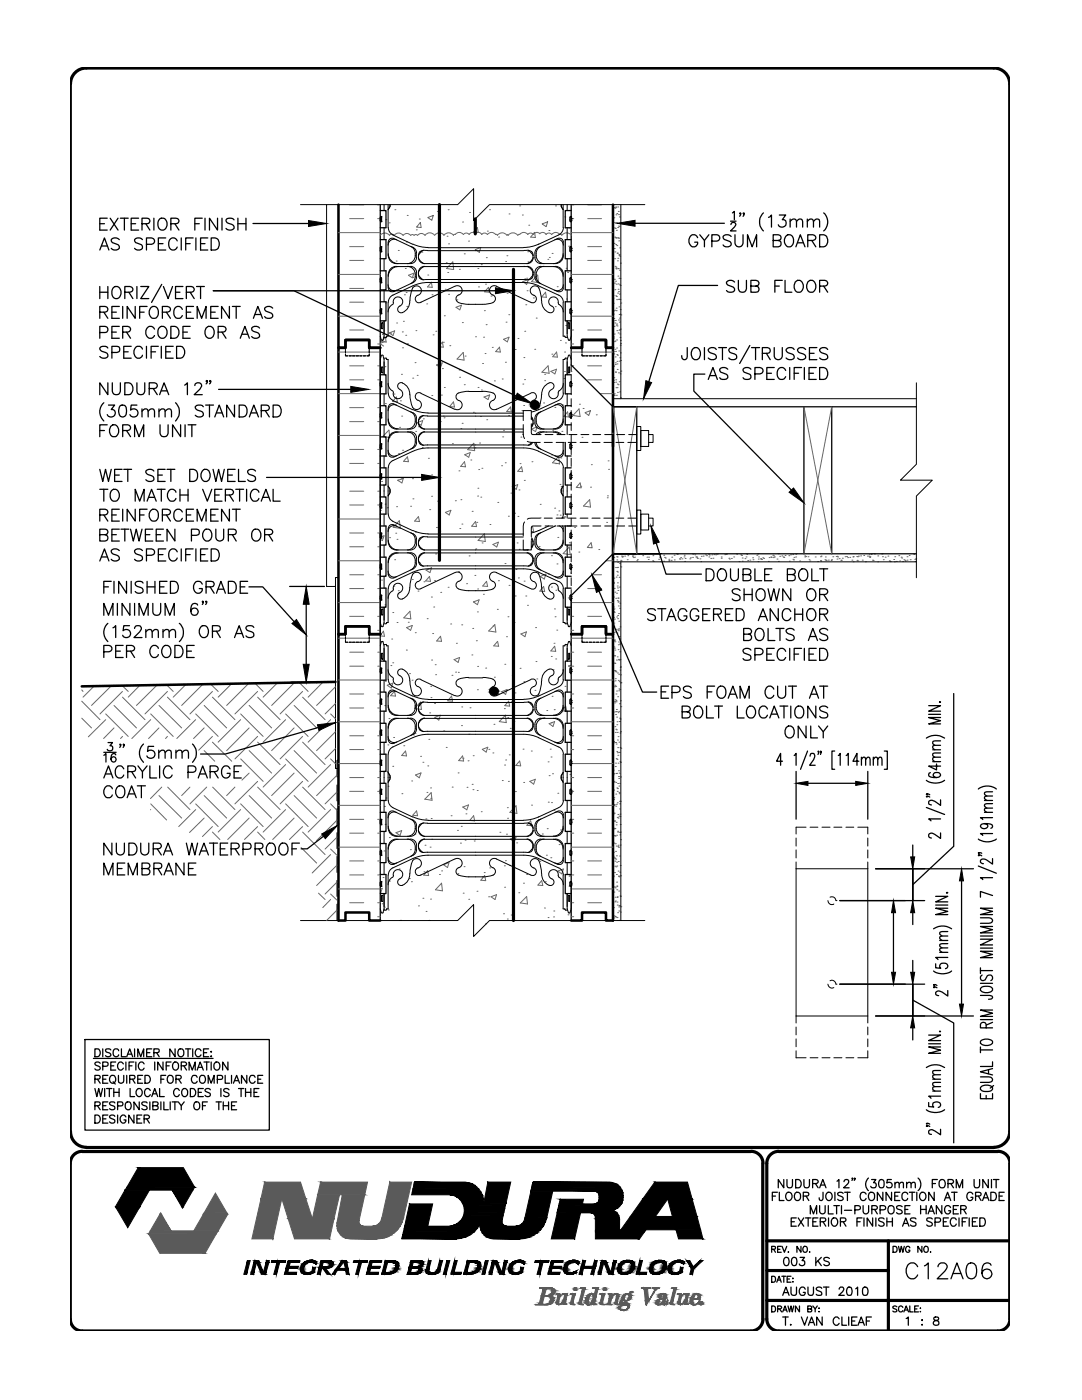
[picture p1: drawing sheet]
<svg xmlns="http://www.w3.org/2000/svg" width="216mm" height="279mm" viewBox="0 0 216 279" stroke-linecap="round" stroke-linejoin="round" font-family="sans-serif">
<!-- layer: HATCH -->
<g fill="none" stroke="#666" stroke-width=".2">
<path d="M67.5 54.8h8.4M67.5 46.4h8.4M69.8 52h2.8M69.8 43.6h2.8M69.8 57.6h2.8M69.8 49.2h2.8M69.8 40.9h2.8M75.4 43.6h.5M75.4 40.9h.5M75.9 46.9a1.21 1.21 0 0 1 1.8 0l.5-.2 .5 .3M77 43.8h.1M77.7 44.5h.1"/>
<path d="M78.8 41.9h.1M79.1 52.1h.1M79.5 50h.1M80.4 47a1.08 1.08 0 0 0-1.7 0M80.7 58.8h.1M80.9 53.6h.1M81 58.4h.1M81.1 48.3h.1M81.3 43h.1M81.5 54.9l1.1-.4-.3 .9zM81.9 47a.91 .91 0 0 0-1.5 0M82.4 55.4h.1"/>
<path d="M82.6 47a.4 .4 0 0 0-.6 0M82.6 47a.4 .4 0 0 1 .7 0 .94 .94 0 0 1 1.5 0M83.1 45.9h.1M83.7 43.7h.1M83.9 44.4l.1 1-.9-.1zM84.2 50.3h.1M85.4 54.9h.1M85.4 43.4l1.1-.4-.3 1zM86.1 56.3l.1 1h-.9zM86.2 58.8h.1M86.7 47a1.16 1.16 0 0 0-1.9 0M87.3 42.2h.1"/>
<path d="M87.5 52.4h.1M88.8 57.7h.1M89 52.4h.1M89.2 47.1h.1M89.3 54.4h.1M89.4 41.9h.1M89.5 48.7h.1M89.5 58.7h.1M90.4 52.3l.1 1.5-1.4-.2zM91.2 59.8h.1M91.7 53.7h.1M92.3 44.3h.1"/>
<path d="M92.5 46.8a.99 .99 0 0 0-1.7 0h-.2l-.1 .2a1.17 1.17 0 0 0-1.9-.1 1.12 1.12 0 0 0-1.9 0M92.5 46.8l.5-.3 .6 .3a.78 .78 0 0 1 1.3-.2 .77 .77 0 0 1 1.2 .2l.6-.3 .6 .3a1 1 0 0 1 1.6 0h.2l.1 .1a1.18 1.18 0 0 1 1.9 .1l.2-.2 .1 .1a1.17 1.17 0 0 1 1.9 .1M92.6 50.7h.1M93.5 48.1h.1M93.7 42.4h.1M94.8 49.8l1.1-.4-.3 1zM95.3 45.4l.1 1-.9-.1zM95.3 53.6h.1M95.5 57.3h.1M96 52.8h.1M96.9 56.7h.1M97 51.4h.1"/>
<path d="M97.3 46.1h.1M97.5 57.3l.1 1-.9-.1zM97.7 41.9h.1M98 59.1h.1M99.5 47.3h.1M100.9 52.2h.1M101.1 51h.1M101.2 58.5h.1M101.6 42.7h.1M103.7 41.1h.1M104.2 42.9h.1M104.3 56.2l1.1-.4-.3 1z"/>
<path d="M104.5 53.2h.1M104.7 55.7h.1M105.1 55.5h.1M105.2 58h.1M105.3 50.2h.1M105.3 52.3h.1M105.5 44.9h.1M106.4 59.5h.1M106.7 46.4l.1 1-.9-.1zM107.3 54.9l.2 1.5-1.4-.2zM108.2 44.7l1.1-.4-.3 .9zM108.9 58.3l.1 1h-.9z"/>
<path d="M109 46.8a.77 .77 0 0 0-1.3-.2 .78 .78 0 0 0-1.3 .2l-.5-.3-.6 .3a.99 .99 0 0 0-1.6 0l-.3 .1M109.3 51.8h.1M109.5 46h.1M109.6 51.4h.1M110.2 50.6h.1M110.8 41.1h.1M111.2 57.2h.1M111.7 46.8l.4 .2a1.16 1.16 0 0 1 1.9-.1M111.7 46.8a.99 .99 0 0 0-1.6 0l-.6-.3-.6 .3M112.7 43.3h.1M113 53.5h.1M113 59.7h.1"/>
<path d="M113.3 54.4h.1M113.5 49.1h.1M113.5 45.5h.1M113.6 43.8h.1M114 54.8h8.3M114 46.4h8.3M114 43.6h.5M114 40.9h.5M117.3 52h2.7M117.3 43.6h2.7M117.3 57.6h2.7M117.3 49.2h2.7"/>
<path d="M117.3 40.9h2.7M122.3 59h.1M122.3 59.5h.1M122.5 43.5h.1M122.5 48.6h.1M122.5 41.4h.1M122.6 45.5h.1M122.6 49.6h.1M122.6 55.7h.1M122.6 56.5h.1M122.6 44.4h.1M122.7 51.6h.1"/>
<path d="M122.7 47.3h.1M122.7 57.8h.1M122.7 41.6h.1M122.7 50.3h.1M122.7 53.2h.1M122.8 45.6h.1M122.8 47.4h.1M122.8 41.3h.1M122.8 56.1h.1M122.9 41.3h.1M122.9 48.8h.1M122.9 53.5h.1"/>
<path d="M122.9 59h.1M122.9 42.9h.1M122.9 47.5h.1M122.9 53.3h.1M123 44.4h.1M123 53.7h.1M123 56.7h.1M123 46h.1M123 59.2h.1M123 47.5h.1M123 59.8h.1M123.1 49h.1"/>
<path d="M123.1 42.6h.1M123.2 50.5h.1M123.2 52.1h.1M123.2 53.6h.1M123.2 41.3h.1M123.2 45.4h.1M123.2 58.5h.1M123.3 55.1h.1M123.3 51.5h.1M123.3 56.7h.1M123.3 47.4h.1M123.3 57.7h.1"/>
<path d="M123.4 53.6h.1M123.4 42.2h.1M123.4 58.2h.1M123.4 59.8h.1M123.4 42.8h.1M123.4 47.6h.1M123.4 45.1h.1M123.5 59.7h.1M123.5 48.1h.1M123.5 50.8h.1M123.5 55.5h.1M123.5 51h.1"/>
<path d="M123.5 45.2h.1M123.6 43.3h.1M123.6 58.7h.1M123.6 53.9h.1M123.6 49.5h.1M123.6 56.8h.1M123.7 51.1h.1M123.7 55.6h.1M123.7 44.6h.1M123.7 59.8h.1M123.8 57h.1M123.8 52.5h.1"/>
<path d="M67.5 63.1h8.4M67.5 70.3h8.4M67.5 78.6h8.4M69.8 60.3h2.8M69.8 65.9h2.8M69.8 75.8h2.8M69.8 73h2.8M75.4 68.7h.5M75.4 65.9h.5M75.4 75.8h.5M75.4 73h.5M75.9 68.6l.7 .5"/>
<path d="M76.3 66.7h.1M76.8 73.2h.1M76.9 67.3l.2 1-1-.1zM76.9 68.1l-1 .4M76.9 60.4h.1M77 67.4h.1M77.7 66.4l1.1-.4-.4 1zM77.9 66.5h.1M78.6 78.6h.1M79.1 79.2l.2 1-1-.1zM79.1 64.5h.1M79.9 80h.1"/>
<path d="M80.1 74.7h.1M80.3 66.2h.1M80.3 69.4h.1M80.5 64.1h.1M81 66.9h.1M81.2 61.2h.1M81.3 68.6h.1M82.4 75.5h.1M82.8 72.4h.1M83 66h.1M83.2 74.9h.1M85.1 60.6h.1"/>
<path d="M86.2 78.9h.1M86.4 66.8h.1M87 66.1h.1M87.1 72.8l1.1-.4-.3 .9zM88.1 78.9h.1M88.3 73.6h.1M88.3 68.3l.1 1-.9-.1zM88.4 68.3h.1M88.7 63h.1M88.7 77.3h.1M89.8 69h.1M91 61.3l1.1-.4-.3 .9z"/>
<path d="M91.6 73.9h.1M91.7 75.3h.1M92.3 64.4h.1M92.4 70.3l.2 1.6-1.4-.2zM92.6 76.8h.1M92.8 71.1h.1M94.9 67.2h.1M95.4 77.3h.1M96.1 77.8h.1M96.3 72.5h.1M96.5 67.3h.1M96.6 79.2l1.1-.4-.3 .9z"/>
<path d="M96.7 62h.1M96.8 70.6h.1M97 64.8h.1M98.2 69.3h.1M98.7 76h.1M99.7 69.3l.1 1-.9-.1zM100.2 75.6h.1M100.5 67.7l1.1-.4-.4 .9zM100.9 72.3h.1M101 64.3h.1M101.5 62.8h.1M102.8 69.8h.1"/>
<path d="M103.3 67.5h.1M104.3 76.7h.1M104.5 71.4h.1M104.7 75.8h.1M104.7 66.1h.1M104.9 60.8h.1M106.7 69.7h.1M107 63.5h.1M108.7 74.7h.1M108.7 76h.1M109.4 73l.2 1.5-1.5-.2zM109.9 74.1l1.2-.4-.4 .9z"/>
<path d="M110.1 70.7h.1M110.8 61.2h.1M111.1 70.3l.1 1-.9-.1zM111.8 67.9h.1M112.5 75.6h.1M112.6 74.2h.1M112.7 70.3h.1M112.8 68.4h.1M112.9 65h.1M113.9 74.2h.1M114 62.5l-.2 .1 .2 .1M114 63.1h8.3"/>
<path d="M114 68.7h.5M114 65.9h.5M114 70.3h8.3M114.1 73h.4M117.3 60.3h2.7M117.3 65.9h2.7M117.3 75.8h2.7M117.3 73h2.7M119.7 78.6h2.6M122.3 73h.1M122.4 60.5h.1M122.4 64h.1"/>
<path d="M122.4 67.2h.1M122.4 70.2h.1M122.4 62.7h.1M122.4 67.5h.1M122.4 75.9h.1M122.4 62h.1M122.4 73.1h.1M122.4 78.8h.1M122.5 63.6h.1M122.5 76.3h.1M122.5 70.6h.1M122.5 75.4h.1"/>
<path d="M122.5 65.1h.1M122.6 66.7h.1M122.6 78.6h.1M122.6 78.9h.1M122.6 68.2h.1M122.7 61.9h.1M122.7 69.7h.1M122.7 64.5h.1M122.7 71.2h.1M122.7 68.1h.1M122.8 72.8h.1M122.8 64h.1"/>
<path d="M122.8 74.2h.1M122.8 72.4h.1M122.8 74.3h.1M122.8 70.1h.1M122.9 75.8h.1M122.9 76.3h.1M122.9 77.4h.1M123 61.5h.1M123 62h.1M123 64.9h.1M123 78.9h.1M123 64.7h.1"/>
<path d="M123 69.5h.1M123 67.8h.1M123.1 66h.1M123.1 70.8h.1M123.1 72.1h.1M123.1 72.6h.1M123.1 77.4h.1M123.1 65.1h.1M123.2 73.7h.1M123.2 76.7h.1M123.2 78.3h.1M123.2 70.9h.1"/>
<path d="M123.3 66.4h.1M123.3 76.8h.1M123.4 63.9h.1M123.4 74.4h.1M123.5 70h.1M123.5 61.2h.1M123.5 65.9h.1M123.5 62.8h.1M123.5 72.1h.1M123.5 76.2h.1M123.6 64.3h.1M123.6 63.5h.1"/>
<path d="M123.6 65.8h.1M123.6 78.2h.1M123.7 66.7h.1M123.7 71.4h.1M123.7 67.3h.1M123.7 62.7h.1M123.8 68.9h.1M123.8 61.8h.1M123.8 74.6h.1M123.8 70.4h.1M123.8 67.9h.1M123.8 79.4h.1"/>
<path d="M123.8 65.7h.1M123.8 72h.1M123.8 68.6h.1M123.9 74.1h.1M123.9 60.5h.1M123.9 62.9h.1M67.5 86.9h8.4M67.5 95.2h8.4M69.8 84.1h2.8M69.8 92.5h2.8M69.8 81.4h2.8M69.8 89.7h2.8"/>
<path d="M69.8 98h2.8M75.4 84.1h.5M75.4 92.5h.5M75.4 81.4h.5M75.4 89.7h.5M75.4 98h.5M76.1 96.1h.1M76.9 80.5h.1M77 91.1h.1M77.6 85.8l.2 1.5-1.4-.2zM79.3 95.8h.1M79.4 95.9l1.1-.5-.3 1z"/>
<path d="M79.5 90.5h.1M79.7 85.3h.1M80.1 95.6h.1M80.2 83h.1M80.3 89.9h.1M81.3 91.2l.2 .9h-1zM82.3 95.5h.1M82.4 99.6h.1M82.9 86.1h.1M83.2 84.4l1.1-.5-.3 1zM83.5 85.2h.1M84.3 89.3h.1"/>
<path d="M84.5 83.6h.1M85.5 91.5h.1M86.1 94.8h.1M86.1 99h.1M87.5 94.7h.1M87.7 89.4h.1M87.9 84.1h.1M88.4 83h.1M88.6 83.4h.1M90.3 88.5h.1M90.5 80.2l.2 1-1-.1zM90.9 99.9h.1"/>
<path d="M91.6 94h.1M92 99.7h.1M92 85.5h.1M92.2 84.5h.1M92.7 92.1l.2 1.1-1-.1zM92.7 90.7l1.1-.4-.3 1zM94 91.8h.1M94.5 82.3h.1M94.5 88.5l.2 1.4-1.4-.2zM95.3 99h.1M95.3 97.4h.1M95.5 93.7h.1"/>
<path d="M95.7 88.4h.1M95.9 83.1h.1M95.9 99.2h.1M96.2 93.5h.1M97.1 83.8h.1M100.1 92.9h.1M100.3 87.2h.1M100.5 85.9h.1M100.8 92.4h.1M101.5 82.9h.1M101.9 81.2l.1 1-.9-.1zM102 98.4h.1"/>
<path d="M102.2 97.1l1.1-.4-.3 .9zM102.4 92.2h.1M103.6 97.8h.1M103.8 92.5h.1M103.9 87.2h.1M104.1 93.2l.2 .9h-1zM104.2 81.9h.1M104.3 86.7h.1M104.5 80.9h.1M104.6 95.9h.1M106.1 85.6l1.1-.4-.3 .9zM106.1 92.1h.1"/>
<path d="M108.5 80.4h.1M108.9 86.2h.1M110.1 90.8h.1M110.3 85.9h.1M110.7 81.3h.1M110.9 92.5h.1M111.6 92.6l-1.3-.2 1.2-1.3 .1 1.5M111.7 96.7h.1M111.9 91.4h.1M112 97.1h.1M112.1 86.1h.1M112.3 80.8h.1"/>
<path d="M113.3 82.2l.1 1-.9-.1zM113.9 94.3h.1M115.5 81.6l.3 1.5-1.5-.2zM115.6 80.7h.1M115.8 96.4l.2 1-1-.1zM115.9 97.1h.1M116.1 87.3h.1M116.3 81.5h.1M116.7 82.4l1.1-.5-.3 1zM117.7 99.7l.1 1.5-1.4-.2zM117.8 97.2h.1M118 92.7h.1"/>
<path d="M119 82.8h.1M121.2 99.3h.1M121.2 99h.1M121.3 92h.1M121.4 93.7h.1M122.1 86.5h.1M127.1 81.2l-4.8 29.3v-29.3l4.8 29.3M160.4 81.2l5.6 29.3M166 81.2l-5.6 29.3M67.5 103.6h8.4M67.5 111.9h8.4M69.8 100.8h2.8"/>
<path d="M69.8 109.1h2.8M69.8 117.5h2.8M69.8 106.4h2.8M69.8 114.7h2.8M75.4 100.8h.5M75.4 109.1h.5M75.4 117.5h.5M75.4 106.4h.5M75.4 114.7h.5M75.9 107.2l.7-.3-.3 1-.4-.3M75.9 101.8h.1M76.1 115.8h.1"/>
<path d="M76.8 100.6h.1M77.3 101.3h.1M77.7 107.3h.1M78.6 117h.1M78.8 111.7h.1M79 106.4h.1M79.1 101.1h.1M79.2 107.6h.1M79.4 118.5h.1M79.5 117.9h.1M79.7 103.9l.2 1.5-1.4-.2zM81.9 101h.1"/>
<path d="M82.3 115.6h.1M82.9 106.2h.1M83.4 118h.1M83.5 103.1l.2 1-1-.1zM83.6 112.3h.1M84.6 116.1h.1M85 113.8l1.1-.5-.3 1zM85.7 115l.2 1-1-.1zM85.7 101.7h.1M86.1 119.2h.1M86.7 115.9h.1M86.9 110.6h.1"/>
<path d="M87.1 105.3h.1M87.3 100h.1M87.6 111.7h.1M87.7 108h.1M87.8 106h.1M87.9 118.2h.1M88.9 102.3l1.1-.5-.4 1zM89.4 117.2h.1M91.5 114.1h.1M91.8 105.5h.1M92.2 104.6h.1M93.1 116.5h.1"/>
<path d="M93.6 110.9h.1M94.2 102.1h.1M94.8 114.8h.1M94.9 104.1l.2 1-1-.1zM94.9 109.5h.1M95.1 104.3h.1M95.3 117.5h.1M96.2 108.4h.1M96.4 118.6h.1M96.7 106.5l.1 1.6-1.4-.2zM97.1 116l.2 1h-1zM97.8 104.7h.1"/>
<path d="M99.3 100.3h.1M99.5 115.9h.1M99.5 108.2l-1.1 .5 .7 .5 .4-1M100.8 112.5h.1M101.4 103h.1M101.6 116.8h.1M102.7 102.4h.1M102.8 118.9h.1M103 113.7h.1M103.2 108.4h.1M103.3 103.1h.1M103.4 115.3h.1"/>
<path d="M103.6 109.6h.1M104.6 116h.1M104.9 118.9h.1M106 105.4l.3-.3 .2 1h-.5M107.6 109.1h.1M107.8 103.4h.1M107.8 100.7h.1M107.8 115l1.1-.4-.3 1zM108.5 117l.2 1.1-1-.1zM109.4 114.6h.1M110 117.2h.1M110 110.9h.1"/>
<path d="M110.7 101.4h.1M110.9 117.8h.1M111.1 112.6h.1M111.1 102.8h.1M111.3 107.3h.1M111.5 102h.1M111.8 102.8h.1M112 103.4l.8-.3-.1 .3M113.1 109.1h.1M113.4 119.3h.1M113.6 108.3h.1M113.6 109.2l.2 1.5-1.4-.2z"/>
<path d="M113.8 114.4h.1M114.7 105.3h.1M115.5 110.2h.1M117.3 117.5h2.7M118 108.3l.2 1-1-.1zM118.1 114.7h1.9M119.5 109.7h.1M120.9 111.9h1.4M121 104.3h.1M122.3 113.2h.1M122.3 116.2h.1M122.4 116.4h.1"/>
<path d="M122.4 119.2h.1M122.4 116.3h.1M122.5 111.2h.1M122.5 115.4h.1M122.6 117.4h.1M122.7 118.2h.1M122.8 113.3h.1M122.9 119.4h.1M123 115.2h.1M123 111.1h.1M123 118.4h.1M123.1 111.7h.1"/>
<path d="M123.1 114h.1M123.1 113.3h.1M123.2 111.2h.1M123.2 114.8h.1M123.2 117h.1M123.2 119.9h.1M123.2 116.3h.1M123.2 117.3h.1M123.2 114.2h.1M123.2 113.2h.1M123.2 112.2h.1M123.3 117.8h.1"/>
<path d="M123.3 119.4h.1M123.5 115.2h.1M123.6 112.4h.1M123.6 117.2h.1M123.8 111.8h.1M123.9 113.1h.1M124 112h.1M124 111h.1M124.1 111.2h.1M124.2 111h.1M124.6 111h.1M125.2 111.7h.1"/>
<path d="M125.3 110.9h.1M126.2 110.9h.1M126.2 111.1h.1M126.4 110.7h.1M126.4 111.3h.1M126.6 111.2h.1M126.8 110.7h.1M127.1 111.9h.1M127.2 111.7h.1M127.4 110.6h.1M128.2 110.9h.1M128.7 110.6h.1"/>
<path d="M129.1 111.2h.1M129.3 111.7h.1M129.4 111.2h.1M130.2 111.9h.1M130.3 110.9h.1M130.4 112h.1M131.4 111.6h.1M131.6 111.2h.1M131.8 112.1h.1M132.4 110.8h.1M132.4 112h.1M132.6 111.2h.1"/>
<path d="M132.8 111.4h.1M133.4 111.6h.1M133.4 112h.1M133.5 111.9h.1M133.9 111.8h.1M134 111.2h.1M134.5 110.8h.1M134.5 111.7h.1M135 110.5h.1M135.1 110.6h.1M135.6 111.5h.1M135.7 111.6h.1"/>
<path d="M135.8 111.3h.1M136.1 111.5h.1M136.5 111.2h.1M136.5 110.8h.1M136.6 112h.1M136.7 111.4h.1M137.6 111.5h.1M137.8 111.3h.1M138.2 111.2h.1M138.2 110.6h.1M138.7 110.7h.1M138.8 111.2h.1"/>
<path d="M139 111.2h.1M139 111.3h.1M139.2 111.4h.1M139.7 111.5h.1M139.8 112.1h.1M139.9 111h.1M140.3 111h.1M140.8 110.7h.1M141 110.9h.1M141.4 110.6h.1M141.4 111.2h.1M141.5 110.8h.1"/>
<path d="M141.8 111.4h.1M142 110.7h.1M142.3 111.4h.1M142.5 110.7h.1M142.8 110.7h.1M143.1 110.6h.1M143.9 111.4h.1M143.9 111.2h.1M144.6 110.7h.1M144.9 110.6h.1M145.4 111.4h.1M145.6 111.6h.1"/>
<path d="M145.9 111.4h.1M146.4 111.2h.1M147 110.6h.1M147.5 112.1h.1M147.8 110.7h.1M148 110.9h.1M148.1 111.4h.1M148.1 112h.1M148.6 111.5h.1M148.9 111.2h.1M149 110.6h.1M149.2 111.9h.1"/>
<path d="M149.6 111.8h.1M150.2 111.3h.1M150.3 111.7h.1M151 110.8h.1M151.2 110.6h.1M151.2 112.1h.1M151.3 111.6h.1M151.4 111.2h.1M151.7 111.5h.1M151.8 111.5h.1M151.9 111.7h.1M152.2 111.3h.1"/>
<path d="M152.4 111.4h.1M153.3 112h.1M153.5 111.3h.1M153.8 111.2h.1M153.9 111.2h.1M154.2 110.8h.1M154.3 111.3h.1M154.4 110.9h.1M154.5 111.2h.1M155 111.6h.1M155.3 110.5h.1M155.3 112h.1"/>
<path d="M155.6 111h.1M156 110.9h.1M156.3 111.2h.1M156.4 111.2h.1M156.6 110.9h.1M157.4 110.9h.1M157.5 112h.1M157.7 110.7h.1M158.2 110.7h.1M158.2 111.6h.1M158.3 111.7h.1M158.4 111.2h.1"/>
<path d="M158.8 111.2h.1M158.8 110.6h.1M159.6 112h.1M160.6 111.2h.1M160.6 110.9h.1M160.8 111.1h.1M161.2 111.1h.1M161.4 111.7h.1M161.6 112h.1M162.7 111.2h.1M163.2 112.1h.1M163.7 111.9h.1"/>
<path d="M163.7 111.1h.1M163.8 112h.1M163.8 111h.1M164.6 111.7h.1M164.7 111.2h.1M164.8 111.8h.1M164.9 111.8h.1M165.3 111.8h.1M165.8 111.9h.1M165.9 111.7h.1M166.2 111.1h.1M166.8 111.1h.1"/>
<path d="M167 111.6h.1M167 111h.1M167.1 111.2h.1M167.4 111.5h.1M167.8 111.9h.1M167.8 111.8h.1M168.1 111.4h.1M168.6 111.1h.1M168.9 111.1h.1M169.1 111.3h.1M169.6 111.2h.1M170 111.8h.1"/>
<path d="M170.2 111.2h.1M170.2 112.1h.1M170.2 111.1h.1M171 111.1h.1M171 111.8h.1M171.1 111.1h.1M171.2 112h.1M171.3 111h.1M171.7 110.9h.1M172.1 111.8h.1M172.4 110.9h.1M172.7 112.1h.1"/>
<path d="M173.1 111h.1M173.4 110.7h.1M173.4 111.1h.1M173.5 111.2h.1M173.6 111.1h.1M173.8 110.6h.1M174.1 111.8h.1M174.2 111.9h.1M174.5 110.6h.1M175.1 110.9h.1M175.1 112.1h.1M176 110.6h.1"/>
<path d="M176.1 111.1h.1M176.2 111.7h.1M176.6 111.2h.1M177.2 111h.1M177.4 111.9h.1M177.6 112h.1M177.6 112.1h.1M178.3 111.7h.1M178.4 112.1h.1M178.5 111.1h.1M178.8 112h.1M179.3 110.9h.1"/>
<path d="M179.5 112h.1M179.8 111.2h.1M179.9 111.4h.1M180.1 112.1h.1M180.4 111.7h.1M180.6 111.8h.1M180.7 112h.1M181 111.8h.1M181 111.1h.1M181.4 110.9h.1M181.6 111.7h.1M182.3 110.6h.1"/>
<path d="M182.5 111.6h.1M182.6 112.1h.1M182.7 111.5h.1M16.3 137.7l.3 .3M16.3 139.9l3.7 3.7M18.8 136.9l-2.2 2.2M22.2 136.9l-3.9 3.9M24.4 136.8l1.2 1.2M24.4 138l-4.4 4.5M24.4 139.1l4.5 4.5M27.9 136.8l-2.3 2.3M31.3 136.7l-4.1 4.1"/>
<path d="M33.2 136.7l1.4 1.3M33.4 138l-4.5 4.5M33.4 139.1l4.5 4.5M37.1 136.6l-2.5 2.5M40.5 136.6l-4.2 4.2M42.1 136.6l1.4 1.4M42.4 138l-4.5 4.5M42.4 139.1l4.5 4.5M46.2 136.5l-2.7 2.6M49.6 136.4l-4.4 4.4M50.9 136.4l1.6 1.6M51.4 138l-4.5 4.5"/>
<path d="M51.4 139.1l4.5 4.5M55.3 136.3l-2.8 2.8M58.7 136.3l-4.5 4.5M59.7 136.2l1.8 1.8M60.4 138l-4.5 4.5M60.4 139.1l4.5 4.5M63 136.2l.2 .1M64.4 136.1l-2.9 3M66.9 137.1l-3.7 3.7M67.5 120.3h8.4M67.5 135.7h8.4M67.5 127.4h8.4"/>
<path d="M69.8 123h2.8M69.8 133h2.8M69.8 138.5h2.8M69.8 130.2h2.8M75.4 125.8h.5M75.4 123h.5M75.4 133h.5M75.4 138.5h.5M75.4 130.2h.5M75.9 126.8l.6-.8 .2 1-.8-.1M76.8 120.7h.1M76.9 136h.1"/>
<path d="M77.3 136.8l1.1-.5-.3 1zM77.8 138.1h.1M78 132.8h.1M78.2 127.5h.1M78.4 122.2h.1M78.4 132.3h.1M78.7 138l.2 .9-1-.1zM79.2 124.2h.1M81.1 129.7h.1M81.1 125.3l1.2-.5-.4 1zM81.5 124.2h.1M81.7 134.4h.1"/>
<path d="M81.8 122l.2 1.5-1.4-.2zM82.2 135.7h.1M82.9 126.3h.1M85.2 123.5h.1M86 137h.1M86 139.2h.1M86.1 131.7h.1M86.3 126.4h.1M86.5 121.1h.1M86.8 132.7h.1M86.9 134.6h.1M87.9 127l.2 1-1-.1z"/>
<path d="M89.9 124.5h.1M90.1 138.9l.2 1h-1zM90.2 134.8h.1M90.6 131.6l1.1-.4-.3 1zM90.9 134.1h.1M91.1 128.4h.1M91.5 134.2h.1M92.1 124.7h.1M92.7 139.6h.1M94.2 130.7h.1M94.3 125.4h.1M94.5 120.1l1.1-.4-.3 1z"/>
<path d="M94.5 120.1h.1M95.1 127.9h.1M95.3 122.1h.1M95.3 137.7h.1M95.3 133h.1M96.9 133.3h.1M98.4 124.9h.1M98.7 135.2h.1M98.7 124.7l.2 1.4-1.4-.2zM99.2 121.6h.1M99.3 128l.2 1-1-.1zM100.1 138l1.1-.4-.3 1z"/>
<path d="M100.7 132.6h.1M101.1 127.1h.1M101.4 123.1h.1M101.5 139.9l.2 1-1-.1zM102.2 134.8h.1M102.4 129.5h.1M102.6 124.2h.1M102.8 138.3h.1M103.8 133.4h.1M103.9 126.5l1.1-.4-.3 1zM104.5 136h.1M105.3 120.8h.1"/>
<path d="M106.7 137.8h.1M106.9 125.3h.1M106.9 132h.1M107.1 135.5h.1M110 131h.1M110.2 139h.1M110.4 133.7h.1M110.5 128.4h.1M110.6 121.5h.1M110.7 129l.2 1-1-.1zM110.8 123.1h.1M110.9 131.5h.1"/>
<path d="M111.1 125.8h.1M112.2 133.7h.1M112.7 137h.1M113.8 134.5h.1M114 132.7l-.6 .2 .6 .4M114 120.3h8.3M114 125.8h.5M114 123h.5M114 135.7h8.3M114 127.4h8.3M114 133h.5M114 138.5h.5"/>
<path d="M114 130.2h.5M117.3 123h2.7M117.3 133h2.7M117.3 138.5h2.7M117.3 130.2h2.7M122.3 136h.1M122.4 121.7h.1M122.4 123.2h.1M122.4 121.1h.1M122.4 124.7h.1M122.4 122.1h.1M122.5 126.3h.1"/>
<path d="M122.5 124.4h.1M122.5 129.1h.1M122.5 125h.1M122.5 127.8h.1M122.5 121.5h.1M122.5 127.9h.1M122.6 132.3h.1M122.6 122.2h.1M122.6 129.4h.1M122.6 123.6h.1M122.6 127.7h.1M122.6 137.1h.1"/>
<path d="M122.6 130.9h.1M122.7 130.9h.1M122.7 133.8h.1M122.7 132.4h.1M122.7 129.7h.1M122.7 140h.1M122.7 128.1h.1M122.7 136.8h.1M122.7 133.9h.1M122.7 135.9h.1M122.7 139.6h.1M122.8 135.5h.1"/>
<path d="M122.8 126.1h.1M122.8 133.9h.1M122.9 137h.1M122.9 138.5h.1M122.9 134.1h.1M122.9 139.8h.1M123 125.6h.1M123 131.7h.1M123 137.9h.1M123 123.1h.1M123.1 126.4h.1M123.2 131.1h.1"/>
<path d="M123.2 134.3h.1M123.2 123.5h.1M123.2 139.1h.1M123.2 122.8h.1M123.3 125.8h.1M123.3 125.5h.1M123.3 129.7h.1M123.3 120.2h.1M123.3 120h.1M123.4 120.9h.1M123.4 135.8h.1M123.4 128.7h.1"/>
<path d="M123.4 122.5h.1M123.4 131.7h.1M123.4 128.1h.1M123.4 125.9h.1M123.4 131.6h.1M123.5 124h.1M123.5 137.9h.1M123.5 134.6h.1M123.5 125.5h.1M123.5 137.5h.1M123.5 136h.1M123.5 131.7h.1"/>
<path d="M123.6 127h.1M123.6 128.6h.1M123.6 121.4h.1M123.7 130.1h.1M123.7 127.5h.1M123.7 120.4h.1M123.7 137.6h.1M123.7 131.6h.1M123.7 133.7h.1M123.7 125.1h.1M123.8 133.2h.1M123.8 128.3h.1"/>
<path d="M123.8 139.9h.1M123.8 133.1h.1M123.8 134.7h.1M123.9 136.2h.1M123.9 136.3h.1M16.3 143.3l2 2M21.1 143.6l-3.5 3.5M21.1 142.5l4.5 4.5M22.7 145.3l-2 2.1M22.7 140.8l4.5 4.5M24.4 147l-.3 .4M30.1 143.6l-3.8 3.8"/>
<path d="M30.1 142.5l4.5 4.5M31.7 145.3l-2.1 2.1M31.7 158.8l4.6 4.5M31.7 140.8l4.6 4.5M32.3 157.1l-2.3 2.3M33.4 147l-.4 .4M33.5 157.1l4.4 4.5M37.9 157.1l-1.6 1.7M39 143.6l-3.7 3.8M39 142.5l4.5 4.5M40.7 145.3l-2.1 2.1M40.7 158.8l4.5 4.5"/>
<path d="M40.7 149.8l2.2 2.1M40.7 140.8l4.5 4.5M41.2 157.1l-3.3 3.3M42.4 147l-2.8 2.7M42.4 148.1l3.8 3.8M42.4 157.1l4.5 4.5M46.9 157.1l-1.7 1.7M48 143.6l-4.5 4.5M48 151.5l4.5 4.4M48 142.5l4.5 4.5M49.7 145.3l-4.5 4.5M49.7 154.3l-1.4 1.4"/>
<path d="M49.7 158.8l4.5 4.5M49.7 149.8l4.5 4.5M49.7 140.8l4.5 4.5M51.4 147l-4.5 4.5M51.4 155.9l-4.5 4.5M51.4 157.1l4.5 4.5M51.4 148.1l4.5 4.5M57 143.6l-4.5 4.5M57 152.6l-4.5 4.5M57 151.5l4.5 4.4M57 142.5l4.5 4.5M58.7 145.3l-4.5 4.5"/>
<path d="M58.7 154.3l-4.5 4.5M58.7 158.8l4.5 4.5M58.7 149.8l4.5 4.5M58.7 140.8l4.5 4.5M60.4 147l-4.5 4.5M60.4 155.9l-4.5 4.5M60.4 157.1l4.5 4.5M60.4 148.1l4.5 4.5M66 143.6l-4.5 4.5M66 152.6l-4.5 4.5M66 151.5l.9 .9M66 142.5l.9 1"/>
<path d="M66.9 140.4l-2 2.1M66.9 149.4l-2 2.1M66.9 146l-3.7 3.8M67.2 158.1l-2.3 2.3M67.2 154.7l-4 4.1M67.5 152.4h8.4M67.5 144h8.4M69.8 157.9h2.8M69.8 149.6h2.8M69.8 141.3h2.8M69.8 155.2h2.8M69.8 146.8h2.8"/>
<path d="M75.4 157.9h.5M75.4 149.6h.5M75.4 141.3h.5M75.4 155.2h.5M75.4 146.8h.5M76.8 140.8h.1M77 159.2h.1M77.2 154h.1M77.4 148.7h.1M77.4 156.9h.1M77.6 143.4h.1M78.4 152.9h.1"/>
<path d="M78.5 147.2h.1M80.2 158.4h.1M80.6 148.8h.1M80.9 149.9l.2 1-.9-.1zM82.1 155.9h.1M82.5 146.7h.1M82.7 140.9h.1M82.8 146.4h.1M82.9 154.7l1.1-.5-.3 1zM83.7 140.7h.1M83.9 150.9h.1M83.9 140.1l.2 1.5-1.4-.2z"/>
<path d="M84.4 152.1h.1M85.2 158.1h.1M85.4 152.9h.1M85.6 147.6h.1M85.7 142.3h.1M85.9 157.3h.1M86 159.3h.1M86 158.2l.2 1.5-1.4-.2zM86.7 140.4h.1M86.8 143.2l1.1-.5-.3 1zM88.5 145.9h.1M89 149.2h.1"/>
<path d="M90.2 157.1h.1M91.4 154.2h.1M92.1 144.8h.1M92.1 141.1h.1M92.3 150.9l.2 1-1-.1zM92.4 151.3h.1M93.2 157.1h.1M93.4 151.8h.1M93.6 146.5h.1M93.8 141.3h.1M94.2 156.5h.1M94.4 157.6h.1"/>
<path d="M94.4 150.8h.1M95.2 157.8h.1M96.2 149.5l1.1-.4-.3 1zM97.6 149.5h.1M98.4 150.3h.1M98.6 144.6h.1M100.2 155.8h.1M100.6 141.4h.1M100.7 152.7h.1M100.9 142.7l.1 1.5-1.4-.2zM100.9 151.7h.1M101.3 143.2h.1"/>
<path d="M101.4 155.9h.1M101.6 150.7h.1M101.8 145.4h.1M102 140.1h.1M102.5 144h.1M102.8 158h.1M103.7 151.9l.2 1-1-.1zM104.4 149.5h.1M104.5 156.2h.1M105.7 155.9l1.1-.4-.3 1zM106 149.9h.1M108.6 143.2h.1"/>
<path d="M109.1 141.8h.1M109.4 152h.1M109.6 154.8h.1M109.6 144.4l1.1-.4-.4 1zM109.8 149.5h.1M110 151.1h.1M110 144.3h.1M110.3 154.4h.1M110.6 141.6h.1M111.3 158.3h.1M112.9 140.9l.2 1-1-.1zM113.7 154.6h.1"/>
<path d="M114 152.4h8.3M114 144h8.3M114 157.9h.5M114 149.6h.5M114 141.3h.5M114 155.2h.5M114 146.8h.5M117.3 157.9h2.7M117.3 149.6h2.7M117.3 141.3h2.7M117.3 155.2h2.7M117.3 146.8h2.7"/>
<path d="M122.3 154.6h.1M122.3 159.5h.1M122.4 156.2h.1M122.4 140h.1M122.4 153.7h.1M122.4 142.1h.1M122.4 157.7h.1M122.4 148.2h.1M122.4 148h.1M122.4 159.6h.1M122.5 159.2h.1M122.5 154.4h.1"/>
<path d="M122.5 155.9h.1M122.7 140.3h.1M122.7 145h.1M122.8 142.1h.1M122.8 146.2h.1M122.8 148.2h.1M122.8 153h.1M122.8 152.3h.1M122.8 142.6h.1M122.9 148.2h.1M122.9 158.5h.1M122.9 156.2h.1"/>
<path d="M122.9 145.5h.1M122.9 154.4h.1M123 140.1h.1M123 148.5h.1M123 151.4h.1M123 141.6h.1M123 142h.1M123 145.7h.1M123 143.1h.1M123 154.3h.1M123.1 144.6h.1M123.1 150h.1"/>
<path d="M123.1 157.3h.1M123.1 144h.1M123.1 151.5h.1M123.2 146.2h.1M123.2 150.2h.1M123.2 157.9h.1M123.2 147.7h.1M123.2 157.4h.1M123.2 149.2h.1M123.2 156.4h.1M123.3 150.7h.1M123.3 152.3h.1"/>
<path d="M123.3 142.2h.1M123.3 147h.1M123.4 153.8h.1M123.4 150.2h.1M123.4 155h.1M123.5 155.3h.1M123.5 142h.1M123.5 156.9h.1M123.5 148.1h.1M123.5 158.1h.1M123.5 158.4h.1M123.5 144h.1"/>
<path d="M123.5 154.3h.1M123.6 159.9h.1M123.6 150.1h.1M123.6 140.4h.1M123.6 156.3h.1M123.6 144h.1M123.6 143.3h.1M123.7 152h.1M123.7 146.3h.1M123.7 149.2h.1M123.8 143.5h.1M123.8 159.9h.1"/>
<path d="M123.8 152.2h.1M123.8 146h.1M123.8 155.1h.1M123.9 141h.1M123.9 149.3h.1M30.1 161.6h-.1M30.1 160.4l3.1 3.2M39 161.6l-3.3 3.4M39 160.4l4.5 4.6M40.7 163.3l-2.9 2.8M42.4 165l-2 1.9M42.4 166.1l1.5 1.4"/>
<path d="M48 161.6l-4.5 4.5M48 160.4l4.5 4.6M49.7 163.3l-4.3 4.2M51.4 165l-2.6 2.5M51.4 166.1l1.4 1.4M57 161.6l-4.5 4.5M57 160.4l4.5 4.6M58.7 163.3l-4.3 4.2M60.1 169.1l3.1 3.1M60.4 165l-2.6 2.5M60.4 166.1l4.5 4.4M63.6 178.3l1.3 1.2"/>
<path d="M66 161.6l-4.5 4.5M66 170.5l-3.7 3.7M66 179.5l-1.6 1.6M66 178.4l1.2 1.2M66 169.4l1.2 1.3M66 160.4l1.2 1.3M67.2 167.1l-2.3 2.3M67.2 176.1l-2.3 2.3M67.2 163.7l-4 4.1M67.2 172.7l-4 4M67.5 177.4h8.4M67.5 169.1h8.4"/>
<path d="M67.5 160.7h8.4M69.8 174.6h2.8M69.8 166.3h2.8M69.8 171.8h2.8M69.8 163.5h2.8M75.4 174.6h.5M75.4 166.3h.5M75.4 171.8h.5M75.4 163.5h.5M75.9 177.4l.4-.1-.3 1-.1-.1M76 164.7h.1M76.4 175.1h.1"/>
<path d="M76.6 169.8h.1M76.7 160.9h.1M76.8 164.5h.1M77.7 175.8h.1M77.7 167.2h.1M79 166.2l1.2-.4-.4 .9zM79.6 173.4h.1M81.7 175.3h.1M81.9 169.6h.1M82.1 176h.1M82.8 166.5h.1M82.8 165.4h.1"/>
<path d="M83.1 161.8l.2 1-.9-.1zM84.4 179.3h.1M84.6 174h.1M84.8 168.7h.1M85 163.4h.1M85.3 173.8l.2 .9h-.9zM85.8 169.1h.1M85.9 179.4h.1M86 163.4h.1M86.2 167.5h.1M87.7 174.5h.1M88.1 173.8h.1"/>
<path d="M88.1 176.3l.2 1.5-1.4-.2zM88.5 172.6l1.1-.4-.3 .9zM90 162.8h.1M91.3 165.7h.1M91.4 174.4h.1M91.9 168.3h.1M92 164.9h.1M92.3 161.1l1.2-.5-.4 1zM92.4 178.3h.1M92.6 173h.1M92.8 167.7h.1M93 162.4h.1"/>
<path d="M93.5 179.5h.1M94.5 162.8l.2 1-1-.1zM94.6 167.8h.1M95.2 177.9h.1M96 162h.1M96.6 174.1h.1M96.7 174.7l.2 1.1-1-.1zM97.5 179h.1M97.7 173.2h.1M98 179l1.1-.5-.3 1zM99.8 166.1h.1M100.6 172.8h.1"/>
<path d="M100.7 177.1h.1M100.9 171.8h.1M101.1 166.5h.1M101.2 161.2h.1M101.3 163.3h.1M101.7 172.7h.1M101.8 167.5l1.2-.5-.4 1zM101.9 166.9h.1M103 160.8l.1 1.5-1.4-.2zM103.1 168.2h.1M103.5 178.2h.1M104.5 176.3h.1"/>
<path d="M105.1 174.5h.1M105.8 166.4h.1M105.9 163.8l.2 1-1-.1zM106.1 160.7h.1M107.7 171.9h.1M108.1 175.8l.2 .9-1-.1zM108.2 166.4h.1M108.8 176h.1M109 170.7h.1M109.2 165.4h.1M109.4 160.1h.1M109.9 171.2h.1"/>
<path d="M110 160.2h.1M110.5 161.7h.1M111.3 173.8l1.1-.4-.3 1zM111.6 168.6h.1M111.9 165.6h.1M113.6 176.9h.1M113.6 174.9h.1M113.7 174.7h.1M114 177.4h8.3M114 169.1h8.3M114 160.7h8.3M114 174.6h.5"/>
<path d="M114 166.3h.5M114 171.8h.5M114 163.5h.5M117.3 174.6h2.7M117.3 166.3h2.7M117.3 171.8h2.7M117.3 163.5h2.7M122.3 175h.1M122.3 162.1h.1M122.3 166.9h.1M122.4 170.9h.1M122.4 177h.1"/>
<path d="M122.4 170.1h.1M122.4 174.8h.1M122.4 162.4h.1M122.4 165.3h.1M122.5 178h.1M122.5 168.3h.1M122.5 160.8h.1M122.5 171.2h.1M122.6 162.3h.1M122.6 160.6h.1M122.6 165.4h.1M122.6 163.8h.1"/>
<path d="M122.6 166.7h.1M122.6 163.9h.1M122.6 174.1h.1M122.7 177h.1M122.7 165.3h.1M122.7 172.9h.1M122.7 171.9h.1M122.7 171.3h.1M122.7 180h.1M122.7 166.9h.1M122.7 179.1h.1M122.8 168.4h.1"/>
<path d="M122.8 179.8h.1M122.8 177.2h.1M122.8 169.9h.1M122.9 171.5h.1M122.9 160.9h.1M122.9 173h.1M123 164.6h.1M123 164.1h.1M123 168.9h.1M123 174.5h.1M123 160.5h.1M123 170.8h.1"/>
<path d="M123 176.1h.1M123 166.7h.1M123 172.1h.1M123.1 177.6h.1M123.1 172.8h.1M123.1 176.9h.1M123.1 176.8h.1M123.1 179.1h.1M123.2 179h.1M123.2 160.2h.1M123.2 163.1h.1M123.2 165.9h.1"/>
<path d="M123.2 166.1h.1M123.3 162.5h.1M123.3 169h.1M123.3 168.7h.1M123.3 173.8h.1M123.3 163.3h.1M123.4 171.9h.1M123.4 174.9h.1M123.4 169.1h.1M123.5 177.8h.1M123.5 162.9h.1M123.5 175h.1"/>
<path d="M123.6 166.1h.1M123.6 161.4h.1M123.6 160.4h.1M123.6 170.8h.1M123.7 166.6h.1M123.7 174.1h.1M123.7 163h.1M123.7 162.5h.1M123.7 178.8h.1M123.8 164.5h.1M123.8 168.6h.1M123.8 172.7h.1"/>
<path d="M123.8 166.1h.1M123.8 178.9h.1M123.8 167.6h.1M123.8 174.8h.1M67.2 181.6l-2 2.1M69.8 180.2h2.8M75.4 183h.5M75.4 180.2h.5M76.3 180.4h.1M76.6 181.6h.1M76.7 181h.1M77.5 181.6h.1"/>
<path d="M79.9 183.7h.1M83.5 180.8h.1M85 181.9h.1M85.7 183.7h.1M96.9 184.4h.1M100.5 182.4h.1M101.2 183.4h.1M102 182.6h.1M103.8 180.2l1.3-1.3 .2 1.5zM108.6 181.2h.1M109.4 183.1h.1M110.5 183h.1"/>
<path d="M110.5 181.8h.1M113.3 182.6h.1M114 183h.5M114 180.2h.5M117.3 180.2h2.7M122.4 181.1h.1M122.5 183.2h.1M122.5 182.8h.1M122.7 182.9h.1M122.9 183h.1M123.1 183.1h.1M123.1 180h.1"/>
<path d="M123.2 180.6h.1M123.2 182.1h.1M123.3 183.7h.1M123.5 181h.1M123.5 181.8h.1M123.5 180.7h.1M123.6 183.7h.1M123.7 180.8h.1M123.8 182h.1M123.9 181h.1"/>
</g>
<!-- layer: LINE50 -->
<path d="M67.5 40.8v28.6h1.4v-1.6h4.8v1.6h2.2h-2.2v-1.6h-4.8v1.6h-1.4v57.2h1.4v-1.6h4.8v1.6h2.2h-2.2v-1.6h-4.8v1.6h-1.4v57.1h1.4v-1.6h4.8v1.6h2.2M122.3 40.8v28.6h-1.4v-1.6h-4.8v1.6h-2.1h2.1v-1.6h4.8v1.6h1.4v57.2h-1.4v-1.6h-4.8v1.6h-2.1h2.1v-1.6h4.8v1.6h1.4v57.1h-1.4v-1.6h-4.8v1.6h-2.1M66.9 136.1l-50.6 .9" fill="none" stroke="#000" stroke-width=".51"/>
<!-- layer: line25 -->
<g fill="none" stroke="#000" stroke-width=".25">
<path d="M75.9 55.8h.1M75.9 56.1h.1M75.9 54h1.1v3.9h-1.1M75.9 49.6h.1M75.9 49.9h.1M75.9 47.8h1.1v3.8h-1.1M75.9 43.9h.1M75.9 43.6h.1M75.9 42h1.1v3.5h-1.1M75.9 40.8v142.9M75.9 56.3l.1 .1M75.9 55.5l.2-.1-.1 1"/>
<path d="M75.9 50.1l.1 .1M75.9 49.4l.2-.1-.1 .9M75.9 43.4l.1-.2 .1 .2M75.9 44.1l.1 .1M76 56.4h.1M76 49.3h.1M76 50.2h.1M76 44.2h.1M76 43.3h.1M76.1 43.4l-.1 .8M113.7 43.4v.7M113.7 49.4v.7"/>
<path d="M113.7 55.6v.7M113.8 56.3l.1 .1 .1-.1M113.8 55.5l.1-.1 .1 .1M113.8 50.1l.1 .1 .1-.1M113.8 49.4l.1-.2 .1 .2M113.8 44.1l.1 .1 .1-.1M113.8 56.4h.1M113.8 49.3h.1M113.8 50.2h.1M113.8 44.2h.1M113.8 43.3h.1M114 55.8h.1"/>
<path d="M114 56.1h.1M114 54h-1.2v3.9h1.2M114 49.6h.1M114 49.9h.1M114 47.8h-1.2v3.8h1.2M114 43.9h.1M114 43.6h.1M114 42h-1.2v3.5h1.2M114 40.8v32l8.3 8.4h60.6M114 43.4l-.1-.2-.1 .2M75.9 62h.1M75.9 62.3h.1"/>
<path d="M75.9 60.2h1.1v3.8h-1.1M75.9 76.9h.1M75.9 76.5h.1M75.9 74.8h1.1v3.8h-1.1M75.9 62.4l.1 .2M75.9 76.3l.1-.1 .1 .1M75.9 77l.1 .2M76 61.7h.1M76 62.6h.1M76 77.2h.1M76 76.2h.1M76.1 61.8l-.1 .8"/>
<path d="M76.1 76.4l-.1 .8M76.1 61.8l-.1-.2-.1 .2M113.7 61.8v.7M113.7 76.4v.6M113.8 62.4l.1 .2 .1-.2M113.8 61.8l.1-.2 .1 .2M113.8 61.7h.1M113.8 62.6h.1M113.8 77.2h.1M113.8 76.2h.1M114 62h.1M114 62.3h.1"/>
<path d="M114 60.2h-1.2v3.8h1.2M114 76.4l-.1 .7-.1-.1M114 76.9h.1M114 76.5h.1M114 74.8h-1.2v3.8h1.2M114 76.3l-.1-.1-.1 .1M75.9 83.1h.1M75.9 82.7h.1M75.9 81h1.1v3.8h-1.1M75.9 89.3h.1M75.9 88.9h.1M75.9 87.2h1.1v3.8h-1.1"/>
<path d="M75.9 94.9h.1M75.9 95.3h.1M75.9 93.4h1.1v3.4h-1.1M75.9 99.2h1.1v3.4h-1.1M75.9 82.5l.1-.1 .1 .1M75.9 83.2l.1 .2M75.9 88.7l.2-.1v.8M75.9 89.4l.1 .2M75.9 95.4l.1 .2M76 83.4h.1M76 82.4h.1M76 89.6h.1"/>
<path d="M76 88.6h.1M76 94.6h.1M76 95.6h.1M76 94.6l.1 .8-.1 .2M76 94.6l-.1 .1M76.1 82.5l-.1 .9M76.1 89.4l-.1 .2M112.8 88.3v2.7h1.2M113.7 82.5v.8M113.7 88.7v.7M113.7 94.7v.7M113.8 88.7l.1-.1 .1 .8"/>
<path d="M113.8 89.4l.1 .2 .1-.2M113.8 94.7l.1-.1 .1 .8-.1 .2-.1-.2M113.8 83.4h.1M113.8 82.4h.1M113.8 89.6h.1M113.8 88.6h.1M113.8 94.6h.1M113.8 95.6h.1M114 82.5l-.1 .8-.1-.1M114 83.1h.1M114 82.7h.1M114 81h-1.2v3.8h1.2"/>
<path d="M114 89.3h.1M114 88.9h.1M114 94.9h.1M114 95.3h.1M114 93.4h-1.2v3.4h1.2M114 99.2h-1.2v3.4h1.2M114 82.5l-.1-.1-.1 .1M160.4 81.2v29.3M166 81.2v29.3M75.9 119.1h.1M75.9 119.5h.1M75.9 117.4h1.1v3.8h-1.1"/>
<path d="M75.9 112.9h.1M75.9 113.3h.1M75.9 111.2h1.1v3.8h-1.1M75.9 106.7h.1M75.9 107.1h.1M75.9 105h1.1v3.8h-1.1M75.9 101.1h.1M75.9 100.7h.1M75.9 119.6l.1 .1M75.9 118.9l.2-.1-.1 .9M75.9 113.4l.1 .2M75.9 107.2l.1 .2"/>
<path d="M75.9 100.5l.2-.1v.8M75.9 101.2l.1 .2M76 118.8h.1M76 119.7h.1M76 113.6h.1M76 106.4h.1M76 107.4h.1M76 101.4h.1M76 100.4h.1M76.1 112.7l-.1 .9M76.1 106.5l-.1 .9M76.1 112.7l-.1-.1-.1 .1"/>
<path d="M76.1 106.5l-.1-.1-.1 .1M76.1 101.2l-.1 .2M113.7 100.5v.7M113.7 106.5v.8M113.7 112.7v.7M113.7 118.9v.7M113.8 119.6l.1 .1 .1-.1M113.8 118.9l.1-.1 .1 .1M113.8 112.7l.1-.1 .1 .1M113.8 106.5l.1-.1 .1 .1M113.8 100.5l.1-.1 .1 .8M113.8 101.2l.1 .2 .1-.2"/>
<path d="M113.8 118.8h.1M113.8 119.7h.1M113.8 113.6h.1M113.8 106.4h.1M113.8 107.4h.1M113.8 101.4h.1M113.8 100.4h.1M114 119.1h.1M114 119.5h.1M114 117.4h-1.2v3.8h1.2M114 112.7l-.1 .8-.1-.1M114 112.9h.1"/>
<path d="M114 113.3h.1M114 111.2h-1.2v3.8h1.2M114 106.5l-.1 .8-.1-.1M114 106.7h.1M114 107.1h.1M114 105h-1.2v3.8h1.2M114 101.1h.1M114 100.7h.1M122.3 110.5l-8.3 8.4v64.8M131.8 110.5h-9.5h60.6M75.9 134h.1M75.9 133.7h.1"/>
<path d="M75.9 131.9h1.1v3.8h-1.1M75.9 139.9h.1M75.9 138.1h1.1v3.8h-1.1M75.9 133.5l.2-.1v.8M75.9 134.2l.1 .1M75.9 139.7l.2-.1v.8M76 134.3h.1M76 133.4h.1M76 139.6h.1M76.1 134.2l-.1 .1M113.7 133.5v.7M113.7 139.7v.7"/>
<path d="M113.8 134.2l.1 .1 .1-.1M113.8 134.3h.1M113.8 133.4h.1M113.8 139.6h.1M114 134h.1M114 133.7h.1M114 131.9h-1.2v3.8h1.2M114 139.9h.1M114 138.1h-1.2v3.8h1.2M114 133.5l-.1-.2-.1 .2M114 139.7l-.1-.2-.1 .2M75.9 140.2h.1"/>
<path d="M75.9 146.4h.1M75.9 146.1h.1M75.9 144.3h1.1v3.9h-1.1M75.9 152h.1M75.9 152.4h.1M75.9 150.5h1.1v3.5h-1.1M75.9 158.2h.1M75.9 157.8h.1M75.9 156.3h1.1v3.5h-1.1M75.9 140.4l.1 .1M75.9 145.8l.2-.1v.9M75.9 146.6l.1 .1"/>
<path d="M75.9 152.6l.1 .1M75.9 157.7l.1-.2 .1 .2M75.9 158.4l.1 .1M76 140.5h.1M76 146.7h.1M76 145.7h.1M76 151.8h.1M76 152.7h.1M76 158.5h.1M76 157.6h.1M76.1 151.9l-.1 .8M76.1 157.7l-.1 .8"/>
<path d="M76.1 140.4l-.1 .1M76.1 146.6l-.1 .1M76.1 151.9l-.1-.2-.1 .2M113.7 145.9v.7M113.7 151.9v.7M113.7 157.7v.7M113.8 140.4l.1 .1 .1-.1M113.8 146.6l.1 .1 .1-.1M113.8 152.6l.1 .1 .1-.1M113.8 151.9l.1-.2 .1 .2M113.8 158.4l.1 .1 .1-.1M113.8 140.5h.1"/>
<path d="M113.8 146.7h.1M113.8 145.7h.1M113.8 151.8h.1M113.8 152.7h.1M113.8 158.5h.1M113.8 157.6h.1M114 140.2h.1M114 146.4h.1M114 146.1h.1M114 144.3h-1.2v3.9h1.2M114 152h.1M114 152.4h.1"/>
<path d="M114 150.5h-1.2v3.5h1.2M114 158.2h.1M114 157.8h.1M114 156.3h-1.2v3.5h1.2M114 145.8l-.1-.1-.1 .1M114 157.7l-.1-.2-.1 .2M75.9 176.3h.1M75.9 176.6h.1M75.9 174.5h1.1v3.8h-1.1M75.9 170h.1M75.9 170.4h.1M75.9 168.3h1.1v3.9h-1.1"/>
<path d="M75.9 163.9h.1M75.9 164.2h.1M75.9 162.1h1.1v3.8h-1.1M75.9 176.7l.1 .2M75.9 170.6l.1 .1M75.9 169.8l.2-.1v.9M75.9 164.4l.1 .1M75.9 163.7l.2-.1v.8M76 176h.1M76 176.9h.1M76 170.7h.1M76 163.6h.1"/>
<path d="M76 164.5h.1M76 175.9l-.1 .2M76 175.9l.1 .9M76.1 176.7l-.1 .2M76.1 170.6l-.1 .1M76.1 164.4l-.1 .1M113.7 163.7v.7M113.7 169.9v.7M113.7 176.1v.7M113.8 176.7l.1 .2 .1-.2M113.8 176.1l.1-.2 .1 .2M113.8 170.6l.1 .1 .1-.1"/>
<path d="M113.8 169.8l.1-.1 .1 .1M113.8 164.4l.1 .1 .1-.1M113.8 163.7l.1-.2 .1 .2M113.8 176h.1M113.8 176.9h.1M113.8 170.7h.1M113.8 163.6h.1M113.8 164.5h.1M114 176.3h.1M114 176.6h.1M114 174.5h-1.2v3.8h1.2M114 170h.1"/>
<path d="M114 170.4h.1M114 168.3h-1.2v3.9h1.2M114 163.9h.1M114 164.2h.1M114 162.1h-1.2v3.8h1.2"/>
</g>
<!-- layer: LINE9 -->
<g fill="none" stroke="#000" stroke-width=".2">
<path d="M60 40.8h31.3l3.2-3.1v6.3l3.2-3.2h31M65.2 40.8v76.2h1.7M123.9 40.8v38.8M68.9 70.7v.3h.5M68.9 69.4v.4M68.9 70v.4M69.7 71h.4M70.3 71h.5M71 71h.6M71.8 71h.4M72.5 71h.5M73.7 70.7v.3h-.5"/>
<path d="M73.7 69.4v.4M73.7 70v.4M114 72.8v1.2M114 74.8v1.6M114 77.2v1.6M114 79.6v1.6M116.1 70.7v.3h.5M116.1 69.4v.4M116.1 70v.4M116.9 71h.4M117.6 71h.4M118.3 71h.5"/>
<path d="M119 71h.5M119.7 71h.5M120.9 70.7v.3h-.4M120.9 69.4v.4M120.9 70v.4M122.3 79.6h60.6M182.9 76.4v16.3l-3.2 3.1h6.3l-3.1 3.2v16.3M114 81.9v1.7M114 84.4v1.5M114 86.7v1.6M114 89.1v1.6M114 91.5v1.6"/>
<path d="M114 93.9v1.5M114 96.3v1.5M114 98.6v1.6M67.5 115.3h-.6v38.1h.6M114 101v1.6M114 103.4v1.6M114 105.8v1.5M114 108.1v1.7M114 110.5v1.6M114 112.9v1.6M114 115.3v1.6M114 117.7v1.2"/>
<path d="M122.3 112.1h60.6M123.9 112.1v71.6M68.9 127.8v.4h.5M68.9 126.6v.3M68.9 127.1v.5M69.7 128.2h.4M70.3 128.2h.5M71 128.2h.6M71.8 128.2h.4M72.5 128.2h.5M73.7 127.8v.4h-.5M73.7 126.6v.3"/>
<path d="M73.7 127.1v.5M116.1 127.8v.4h.5M116.1 126.6v.3M116.1 127.1v.5M116.9 128.2h.4M117.6 128.2h.4M118.3 128.2h.5M119 128.2h.5M119.7 128.2h.5M120.9 127.8v.4h-.4M120.9 126.6v.3M120.9 127.1v.5"/>
<path d="M67.2 156.7v3.1M67.5 151.5l-.3 .3v3.3M67.2 161.4v3.2M67.2 166.2v3.2M67.2 170.9v3.2M67.2 175.7v3.2M158.8 167.2v1.7M158.8 169.6v1.6M158.8 172v32.2M158.8 173.4h14.4M160.8 165.1h-2v1.3M161.6 165.1h1.6"/>
<path d="M164 165.1h1.6M165.2 179.7a.76 .76 0 0 0 .4 .7 .76 .76 0 0 0 .8 0M165.6 179.1l.1-.1a.8 .8 0 0 1 1.1 .7M166.4 165.1h1.6M166.8 179.7h.1M168.8 165.1h1.6M171.2 165.1h2v1.3M173.2 167.2v1.7M173.2 169.6v1.6M173.2 172v32.2M60 183.7h31.3l3.2-3.2v6.4l3.2-3.2h31M67.2 180.5v3.2"/>
<path d="M165.2 196.4a.8 .8 0 0 0 1.2 .7M165.6 195.7a.8 .8 0 0 1 1.2 .7M166.8 196.4h.1M158.8 205v1.5M158.8 207.3v1.6M158.8 209.7v1.4h2M158.8 202.8h14.4M161.6 211.1h1.6M164 211.1h1.6M166.4 211.1h1.6M168.8 211.1h1.6M173.2 205v1.5"/>
<path d="M173.2 207.3v1.6M173.2 209.7v1.4h-2"/>
</g>
<!-- layer: LINE3 -->
<g fill="none" stroke="#000" stroke-width=".63">
<path d="M87.7 40.8v71M94.8 43.7v3M102.5 53.7v130M153 247.6h48.5M153 253.6h24.3M153 259.5h48.5M177.3 247.6v18"/>
<circle cx="106.8" cy="80.8" r=".61"/>
<circle cx="98.6" cy="138" r=".61"/>
</g>
<g fill="#000" stroke="#000" stroke-width=".2">
<path d="M106.2 81.1h1l-.2 .2zM106.4 80.3h.6zM98.1 138.3h1l-.2 .2zM98.3 137.5h.6z"/>
<path d="M106.2 80.5l-.1 .3h1.2zM106.2 80.5h1l.1 .3z"/>
<path d="M106.2 80.5h1l-.8-.2zM106.4 80.3h.6l.2 .2z"/>
<path d="M106.1 80.8l.1 .3h1zM106.1 80.8h1.2l-.1 .3z"/>
<path d="M106.2 81.1l.2 .2h.6zM106.4 81.3h.6z"/>
<path d="M98.1 137.7l-.1 .3h1.2zM98.1 137.7h1l.1 .3z"/>
<path d="M98.1 137.7h1l-.8-.2zM98.3 137.5h.6l.2 .2z"/>
<path d="M98 138l.1 .3h1zM98 138h1.2l-.1 .3z"/>
<path d="M98.1 138.3l.2 .2h.6zM98.3 138.5h.6z"/>
</g>
<!-- layer: HATCH -->
<path d="M122.3 81.2h4.8v29.3h-4.8z" fill="none" stroke="#000" stroke-width=".25"/>
<!-- layer: TEXT -->
<g fill="none" stroke="#000" stroke-width=".25">
<path d="M19.9 49.9l.9-2.4 .9 2.4M19.9 57.2v2.4M19.9 58.3h1.6M19.9 44.6h.9M20.2 49.1h1.2M21.4 43.5h-1.5v2.4h1.5M21.5 57.2v2.4M22 43.5l1.6 2.4M22.5 57.5a.9 .9 0 0 1 1.1-.3 .9 .9 0 0 1 .5 .9 1.06 1.06 0 0 1-.2 1.1 1.06 1.06 0 0 1-1.2 .3 1.58 1.58 0 0 1-.2-2zM23.6 43.5l-1.6 2.4M23.8 47.8a1.08 1.08 0 0 0-1.6 0 .61 .61 0 0 0 .5 .7l.6 .3a.65 .65 0 0 1 .5 .8 1.08 1.08 0 0 1-1.6 0M24 43.5h1.6"/>
<path d="M24.8 43.5v2.4M24.9 58.3l1.4-.1a.51 .51 0 0 0 0-.9l-1.4-.1v2.4M25.7 58.3l.8 1.3M26.2 44.6h.9M27.3 57.2v2.4M27.7 43.5h-1.5v2.4h1.5M28.1 57.2h1.6l-1.6 2.4h1.6M28.3 44.6h1.1a.59 .59 0 0 0 .5-.6l-.2-.4-1.4-.1v2.4M28.4 47.8a.87 .87 0 0 0-.8-.4 .87 .87 0 0 0-.7 .7l.2 .3 1.1 .4 .2 .4v.4a1.02 1.02 0 0 1-1.5 0M29.1 44.6l.8 1.3M29.2 48.8h1a.64 .64 0 0 0 .7-.7 .64 .64 0 0 0-.7-.6h-1v2.4M30.7 43.5v2.4"/>
<path d="M31.6 48.6h.9M31.9 43.6a1.16 1.16 0 0 1 1.4 .5 1.16 1.16 0 0 1-.2 1.5 .87 .87 0 0 1-1 .3 .87 .87 0 0 1-.6-.9 1.39 1.39 0 0 1 .4-1.4zM32.3 56.8l-2.1 3.6M32.6 57.2l.9 2.4 .9-2.4M33.1 47.5h-1.5v2.4h1.5M34.1 44.6h1.3a.54 .54 0 0 0 0-1l-1.3-.1v2.4M34.9 44.6l.8 1.3M35 58.3h.9M35.4 48.1a.87 .87 0 0 0-1-.6 .87 .87 0 0 0-.7 .9 1.03 1.03 0 0 0 .2 1.2 1.03 1.03 0 0 0 1.1 .2l.4-.5M36.2 47.5v2.4M36.5 57.2h-1.5v2.4h1.5M37.1 48.6h.8"/>
<path d="M37.2 58.3l1.3-.1a.56 .56 0 0 0 0-.9l-1.3-.1v2.4M37.9 58.3l.8 1.3M38.5 47.5h-1.4v2.4M38.9 44.6h.9M39.1 47.5v2.4M39.2 57.2h1.6M40 57.2v2.4M40 48.6h.9M40.4 43.5h-1.5v2.4M40.9 43.5v2.4M41.5 47.5h-1.5v2.4h1.5M42.1 47.5h.8a1.29 1.29 0 0 1 .9 1.2 1.29 1.29 0 0 1-.9 1.2h-.8z"/>
<path d="M43.4 43.5v2.4l-1.6-2.4v2.4M44.3 43.5v2.4M46.7 43.9a1.08 1.08 0 0 0-1.6 0l.2 .5 .3 .2a1.24 1.24 0 0 1 1.1 .6 .83 .83 0 0 1-.5 .8 .83 .83 0 0 1-.9-.2l-.2-.2M47.5 44.6h1.6M47.5 43.5v2.4M49.1 43.5v2.4M50.5 44.6h11.1M98.9 58h-56.3h16l44.4 21M126.7 44.6h17.8M139.2 47.4a.89 .89 0 0 0-1-.6 .89 .89 0 0 0-.7 1 1.16 1.16 0 0 0 1.1 1.5 .9 .9 0 0 0 .6-1h-.6M139.6 46.8l1 1.2v1.3M141.4 46.8l-.8 1.2"/>
<path d="M142 48.1h1.1a.64 .64 0 0 0 .5-.6 .64 .64 0 0 0-.5-.7h-1.1v2.5M143.2 57h-7.8l-5.9 19.1M145.8 44.1h1.1M145.9 44.8l.3-.4 .5 .1 .1 .2-.2 .6-.8 .8h1.1M145.9 47.2a1.08 1.08 0 0 0-1.6 0 .61 .61 0 0 0 .5 .7l.6 .2a.63 .63 0 0 1 .5 .8 1 1 0 0 1-1.6 0M146.1 42.5l.4-.3v1.6M146.6 56.3a1.08 1.08 0 0 0-1.6 0 .61 .61 0 0 0 .4 .7l.7 .2a.63 .63 0 0 1 .5 .8 1.08 1.08 0 0 1-1.6 0M146.7 46.8v1.7a.81 .81 0 0 0 .8 .8 .81 .81 0 0 0 .8-.8v-1.7M147.3 56v1.6a.82 .82 0 0 0 .8 .7 .82 .82 0 0 0 .8-.7v-1.6M147.8 42.6l-.1 .1-.1-.1h.2l-.2 .6M148.5 42.6l-.1 .1-.1-.1h.2l-.2 .6M149.2 49.3v-2.5l.9 2.5 .9-2.5v2.5"/>
<path d="M149.8 57.1l1.4-.1a.56 .56 0 0 0 0-.9l-1.4-.1v2.3l1.4-.1a.67 .67 0 0 0 0-1l-.4-.1M152.3 42.5a2.48 2.48 0 0 0 0 3.6M153.3 43.4l.6-.5v2.4M154.3 48l1.3-.1a.56 .56 0 0 0 0-.9l-1.3-.2v2.5l1.3-.2a.65 .65 0 0 0 .2-.6 .65 .65 0 0 0-.5-.5M154.6 57.1h.9M155.5 42.9h1.3l-.7 .9a.77 .77 0 0 1 .8 .9 .77 .77 0 0 1-1.1 .6l-.3-.1-.2-.3M156.1 56h-1.5v2.3M156.6 56v2.3h1.4M156.8 47.2l.2-.2a.89 .89 0 0 1 1.3 .8 1.04 1.04 0 0 1-.2 1.1 1.04 1.04 0 0 1-1.1 .2 1.45 1.45 0 0 1-.2-1.9zM157.7 44.2l.6-.5 .5 .1 .1 1.5M157.7 43.7v1.6M158.7 56.3a.89 .89 0 0 1 1-.3 .89 .89 0 0 1 .6 .9 1.07 1.07 0 0 1-.3 1.1 1.07 1.07 0 0 1-1.1 .2 1.51 1.51 0 0 1-.2-1.9z"/>
<path d="M158.8 49.3l.9-2.5 .9 2.5M158.9 44.2l.6-.5 .5 .1 .2 1.5M159.1 48.5h1.2M161.1 44.2l.5-.5 .6 .1 .1 1.5M161.1 43.7v1.6M161.2 48l1.3-.1a.51 .51 0 0 0 0-.9l-1.3-.2v2.5M161.2 56.3a.89 .89 0 0 1 1-.3 .89 .89 0 0 1 .6 .9 1.07 1.07 0 0 1-.3 1.1 1.07 1.07 0 0 1-1.1 .2 1.51 1.51 0 0 1-.2-1.9zM162 48l.8 1.3M162.3 44.2l.6-.5 .6 .1v1.5M163.5 46.8h.9a1.29 1.29 0 0 1 .8 1.3 1.29 1.29 0 0 1-.8 1.2h-.9zM163.5 57.1l1.4-.1a.56 .56 0 0 0 0-.9l-1.4-.1v2.3M164.4 42.5a2.39 2.39 0 0 1 0 3.6"/>
<path d="M164.4 57.1l.8 1.2M19.9 62.3l1.4-.1a.56 .56 0 0 0 0-.9l-1.4-.1v2.3M19.9 66.4h1.1a.61 .61 0 0 0 .5-.6 .61 .61 0 0 0-.5-.7h-1.1v2.4M20.7 62.3l.8 1.2M21.5 69.5a.92 .92 0 0 0-1.6 .2 1.24 1.24 0 0 0 1.2 .6 .58 .58 0 0 1 .4 .5 .58 .58 0 0 1-.2 .6 1.13 1.13 0 0 1-1.4-.3M21.5 76.4v2.4l-1.6-2.4v2.4M22.3 70.3l1.4-.1a.61 .61 0 0 0 .2-.7 .61 .61 0 0 0-.6-.4h-1v2.4M22.3 62.3h.9M22.3 66.3h.9M22.4 76.4v1.7a.81 .81 0 0 0 .8 .7 .81 .81 0 0 0 .8-.7v-1.7M23.8 61.2h-1.5v2.3h1.5M23.8 65.1h-1.5v2.4h1.5"/>
<path d="M24.5 66.3h1a.65 .65 0 0 0 .5-.7l-.2-.3-.3-.2h-1v2.4M24.5 61.2v2.3M24.7 70.2h.9M24.9 76.4h.8a1.26 1.26 0 0 1 .9 1.2 1.26 1.26 0 0 1-.9 1.2h-.8zM25.2 66.3l.8 1.2M26.2 69.1h-1.5v2.4h1.5M27 61.2v2.3l-1.6-2.3v2.3M27.3 76.4v1.7a.79 .79 0 0 0 .8 .7 .79 .79 0 0 0 .8-.7v-1.7M27.9 62.3h.9M28.4 69.7a.87 .87 0 0 0-1-.6 .87 .87 0 0 0-.7 .9 1.04 1.04 0 0 0 .3 1.1 1.04 1.04 0 0 0 1.1 .3l.3-.5M29.2 69.1v2.4M29.4 61.2h-1.5v2.3"/>
<path d="M29.8 77.5h1a.65 .65 0 0 0 .6-.6l-.2-.4-.4-.1h-1v2.4M30.2 70.2h.8M30.2 61.3a.89 .89 0 0 1 1.4 .8 1.04 1.04 0 0 1-.2 1.1 1.04 1.04 0 0 1-1.2 .2 1.43 1.43 0 0 1 0-2.1zM30.6 77.5l.8 1.3M30.8 65.7a.9 .9 0 0 0-1-.6 .9 .9 0 0 0-.7 .9 1.06 1.06 0 0 0 .2 1.2 1.06 1.06 0 0 0 1.2 .2l.3-.4M31.6 69.1h-1.4v2.4M31.8 78.8l.9-2.4 1 2.4M31.9 65.3a1.13 1.13 0 0 1 1.4 .4 1.13 1.13 0 0 1-.2 1.5 .87 .87 0 0 1-1 .3 .87 .87 0 0 1-.6-.9 1.29 1.29 0 0 1 .4-1.3zM32.2 69.1v2.4M32.2 78h1.1M32.4 62.3l1.4-.1a.51 .51 0 0 0 0-.9l-1.4-.1v2.3M33.1 70.2h.9"/>
<path d="M33.2 62.3l.8 1.2M34.1 65.1h.8a1.26 1.26 0 0 1 .8 1.2 1.26 1.26 0 0 1-.8 1.2h-.8zM34.6 69.1h-1.5v2.4h1.5M35.2 69.1h.8a1.26 1.26 0 0 1 .9 1.2 1.26 1.26 0 0 1-.9 1.2h-.8zM36.4 61.8a.87 .87 0 0 0-1-.6 .87 .87 0 0 0-.7 .9 1.04 1.04 0 0 0 .2 1.1 1.04 1.04 0 0 0 1.1 .2l.4-.4M36.5 66.3h.9M36.8 76.9l.6-.5v2.4M37.2 62.3h.9M37.9 65.1h-1.4v2.4h1.4M38.6 61.2h-1.4v2.3h1.4M38.9 76.9l.1-.3a.75 .75 0 0 1 1.2 .3l-.3 .8-1.2 1.1h1.7M39.3 63.5v-2.3l.9 2.3 .9-2.3v2.3"/>
<path d="M41.1 65.5a.89 .89 0 0 1 1-.3 .89 .89 0 0 1 .6 .8 1.09 1.09 0 0 1-1.1 1.5 1.4 1.4 0 0 1-.5-2zM41.4 76.1l-.2 .1-.1-.1 .1-.2 .2 .2-.3 .5M42.1 76.1l-.2 .1-.1-.1 .1-.2 .2 .2-.3 .5M42.1 62.3h.8M43.5 61.2h-1.4v2.3h1.4M43.5 66.3h1a.65 .65 0 0 0 .6-.7l-.2-.3-.4-.2h-1v2.4M43.6 77.7h26.4M44.3 66.3l.8 1.2M45.8 61.2v2.3l-1.6-2.3v2.3M46.4 61.2h1.5M47.1 61.2v2.3M47.9 67.5l1-2.4 .9 2.4"/>
<path d="M48.3 66.7h1.1M50.6 63.5l.8-2.3 1 2.3M50.9 62.8h1.1M51.8 65.5a.88 .88 0 0 0-.9-.4 .88 .88 0 0 0-.7 .6l.2 .3 .9 .4a.61 .61 0 0 1 .3 1 1.05 1.05 0 0 1-1.4-.2M54.4 61.5a1.08 1.08 0 0 0-1.6 0 .61 .61 0 0 0 .5 .7l.6 .2a.63 .63 0 0 1 .5 .8 1.08 1.08 0 0 1-1.6 0M137.1 69.4l-.1 2.1a.54 .54 0 0 1-.9 0l-.1-.5M138.1 69.8l.5-.4a1.16 1.16 0 0 1 1.1 .6 1.16 1.16 0 0 1-.1 1.2 .87 .87 0 0 1-1 .6 .87 .87 0 0 1-.7-.9v-.6zM140.6 69.4v2.4M140.6 74.7h-2.2v3.3l19.5 19.8M141.3 75.7l1-2.4 .8 2.4M141.7 75h1.1M142.9 69.8a.89 .89 0 0 0-.8-.5 .89 .89 0 0 0-.8 .7 1.24 1.24 0 0 0 1.2 .6 .58 .58 0 0 1 .4 .5 .58 .58 0 0 1-.2 .6 1.13 1.13 0 0 1-1.4-.3"/>
<path d="M143.4 69.4h1.6M144.2 69.4v2.4M145.2 73.7a1.08 1.08 0 0 0-1.6 0 .61 .61 0 0 0 .5 .7l.7 .2a.63 .63 0 0 1 .4 .8 1.08 1.08 0 0 1-1.6 0M147 69.8a.85 .85 0 0 0-.9-.5 .85 .85 0 0 0-.7 .7l.2 .3 1 .3a.59 .59 0 0 1 .4 .8 1.02 1.02 0 0 1-1.6 0M149.6 68.9l-2 3.6M149.8 73.7a.87 .87 0 0 0-.8-.4 .87 .87 0 0 0-.7 .6l.2 .4 1.1 .4a.59 .59 0 0 1 0 .9 1.13 1.13 0 0 1-1.3-.2M150 69.4h1.6M150.6 74.6h1.1a.64 .64 0 0 0 .6-.6 .64 .64 0 0 0-.6-.7h-1.1v2.4M150.8 69.4v2.4M152.1 70.5l1.4-.1a.59 .59 0 0 0 0-.9l-1.4-.1v2.4M152.9 70.5l.8 1.3M153 74.5h.9"/>
<path d="M154.5 69.4v1.7a.81 .81 0 0 0 .8 .7 .81 .81 0 0 0 .8-.7v-1.7M154.5 73.3h-1.5v2.4h1.5M156.8 73.9a.87 .87 0 0 0-1-.6 .87 .87 0 0 0-.7 1 1.04 1.04 0 0 0 .2 1.1 1.04 1.04 0 0 0 1.1 .2l.4-.4M157.6 73.3v2.4M158.5 69.8a.89 .89 0 0 0-.9-.5 .89 .89 0 0 0-.7 .7 1.24 1.24 0 0 0 1.1 .6 .58 .58 0 0 1 .4 .5 .58 .58 0 0 1-.1 .6 1.13 1.13 0 0 1-1.4-.3M158.5 74.5h.9M159.9 73.3h-1.4v2.4M160.5 73.3v2.4M160.8 69.8a.88 .88 0 0 0-.9-.5 .88 .88 0 0 0-.8 .7l.5 .4a1.24 1.24 0 0 1 1.2 .7v.3a1.08 1.08 0 0 1-1.7 0M161.4 74.5h.9M161.5 70.5h.9M162.9 73.3h-1.5v2.4h1.5"/>
<path d="M163 69.4h-1.5v2.4h1.5M163.5 73.3h.9a1.26 1.26 0 0 1 .8 1.2 1.26 1.26 0 0 1-.8 1.2h-.9zM165.2 69.8a.89 .89 0 0 0-.9-.5 .89 .89 0 0 0-.8 .7 1.24 1.24 0 0 0 1.2 .6 .58 .58 0 0 1 .4 .5 .58 .58 0 0 1-.2 .6 1.13 1.13 0 0 1-1.4-.3M19.9 93.7l.6 2.4 .6-2.4 .5 2.4 .6-2.4M19.9 97.6h1.6M19.9 85.9h.9M20.7 80.4a2.44 2.44 0 0 0 0 3.6M20.7 97.6v2.4M21.4 84.8h-1.5v2.4M21.6 80.8h1.3l-.7 .9a.79 .79 0 0 1 .7 1.1 .79 .79 0 0 1-1.3 .3l-.2-.4M22.1 85.1a.89 .89 0 0 1 1-.3 .89 .89 0 0 1 .6 .9 1.07 1.07 0 0 1-.3 1.1 1.07 1.07 0 0 1-1.1 .3 1.51 1.51 0 0 1-.2-2zM22.2 98a.9 .9 0 0 1 1-.3 .9 .9 0 0 1 .6 .9 1.08 1.08 0 0 1-.3 1.1 1.08 1.08 0 0 1-1.1 .2 1.58 1.58 0 0 1-.2-1.9z"/>
<path d="M22.9 94.8h.9M24 80.9a.85 .85 0 0 1 1.2 .4 2.09 2.09 0 0 1-.3 1.8 .72 .72 0 0 1-1.1-.4 1.94 1.94 0 0 1 .2-1.8zM24.4 93.7h-1.5v2.4h1.5M24.5 85.9l1.3-.1a.56 .56 0 0 0 0-.9l-1.3-.1v2.4M24.7 93.7h1.6M25.2 85.9l.8 1.3M25.5 93.7v2.4M26.9 87.2v-2.4l.8 2.4 1-2.4v2.4M27.3 80.8h-1.1l-.2 1.1a.85 .85 0 0 1 1.3-.1 .85 .85 0 0 1-.1 1.3 .85 .85 0 0 1-1.3-.4M28.3 82.1l.6-.5 .5 .1 .2 1.5M28.3 81.6v1.6M29.6 82.1l.6-.5 .5 .1 .1 1.5"/>
<path d="M29.7 99.3h1.1M30.7 94a1.06 1.06 0 0 0-1.6 0v.3a1.24 1.24 0 0 0 1.1 .6 .58 .58 0 0 1 .5 .5 .58 .58 0 0 1-.2 .6 1.13 1.13 0 0 1-1.4-.3M31.4 97.6h1.5M31.5 94.8h.9M31.7 82.1l.6-.5 .6 .1v1.5M31.7 81.6v1.6M31.9 84.8v1.7a.81 .81 0 0 0 .8 .7 .81 .81 0 0 0 .8-.7v-1.7M32.2 97.6v2.4M32.9 93.7h-1.4v2.4h1.4M32.9 82.1l.6-.5 .6 .1 .1 1.5M33.3 93.7h1.6M34.1 93.7v2.4"/>
<path d="M35 80.4a2.53 2.53 0 0 1 0 3.6M35.1 98.2a.87 .87 0 0 0-1-.6 .87 .87 0 0 0-.7 1 1.07 1.07 0 0 0 .3 1.1 1.07 1.07 0 0 0 1.1 .2l.3-.4M35.9 97.6v2.4M35.9 98.8h1.6M36 84.8v2.4l-1.6-2.4v2.4M36.9 84.8v2.4M37.5 97.6v2.4M37.5 84.8h1.6M37.9 93.7a1.29 1.29 0 0 1 1.4 .5 1.29 1.29 0 0 1-.1 1.5l-.6 .4h-.7zM38.3 84.8v2.4M40.4 94l.2-.2a.91 .91 0 0 1 1.3 .8 1.03 1.03 0 0 1-.2 1.1 1.03 1.03 0 0 1-1.1 .3 1.45 1.45 0 0 1-.2-2zM40.4 97.6l1 2.4 .9-2.4"/>
<path d="M40.6 81.2a.92 .92 0 0 0-1.6 .2 1.24 1.24 0 0 0 1.1 .7 .58 .58 0 0 1 .4 .4 .58 .58 0 0 1-.1 .6 1.13 1.13 0 0 1-1.4-.2M41 80.8h1.6M41.8 80.8v2.4M42.5 93.7l.6 2.4 .5-2.4 .6 2.4 .6-2.4M42.9 83.2l.8-2.4 .9 2.4M42.9 98.8h.8M43.2 82.4h1.1M44.3 97.6h-1.4v2.4h1.4M45 98.8l1.4-.1a.56 .56 0 0 0 0-.9l-1.4-.2v2.4M45.4 94.8h1M45.8 98.8l.8 1.2M46.8 80.8v2.4l-1.6-2.4v2.4"/>
<path d="M46.9 93.7h-1.5v2.4h1.5M47 97.6h1.6M47.6 93.7v2.4h1.4M47.7 80.8h.8a1.25 1.25 0 0 1 .6 2.1l-.6 .3h-.8zM47.8 97.6v2.4M49.2 97.6v2.4M49.8 83.2l.8-2.4 1 2.4M50.1 82.4h1.1M51 94a.87 .87 0 0 0-.9-.4 .87 .87 0 0 0-.7 .7l.2 .3 1 .3a.59 .59 0 0 1 .4 .8 1.02 1.02 0 0 1-1.6 0M51.7 98.2a.87 .87 0 0 0-1-.6 .87 .87 0 0 0-.7 1 1.07 1.07 0 0 0 .2 1.1 1.07 1.07 0 0 0 1.1 .2l.4-.4M52.1 81.9h1.4a.54 .54 0 0 0 0-1l-1.4-.1v2.4M52.5 99.3h1.1"/>
<path d="M52.9 81.9l.8 1.3M53.2 95.3h30.9M54.5 97.6v2.4h1.4M54.5 80.8h.8a1.26 1.26 0 0 1 .8 1.2 1.26 1.26 0 0 1-.8 1.2h-.8zM19.9 102.8h1.1a.65 .65 0 0 0 .5-.7l-.2-.3-.3-.2h-1.1v2.4M19.9 106.7h1.1a.59 .59 0 0 0 .5-.7l-.2-.3-1.4-.1v2.4h1.1a.64 .64 0 0 0 .5-.7 .64 .64 0 0 0-.5-.6M19.9 112l.9-2.5 .9 2.5M20.2 111.2h1.2M20.7 102.8l.8 1.2M20.7 117.1h.9M22.2 116h-1.5v2.4M22.3 102.8h.9"/>
<path d="M22.3 106.7h.9M22.7 116v2.4M23.8 101.6h-1.5v2.4h1.5M23.8 105.6h-1.5v2.4h1.5M23.8 109.9a1.08 1.08 0 0 0-1.6 0l.1 .4 .4 .3a1.24 1.24 0 0 1 1.1 .7v.3a1.08 1.08 0 0 1-1.6 0M24.1 105.6h1.6M24.5 101.6v2.4M24.9 105.6v2.4M25.2 116v2.4l-1.5-2.4v2.4M26 105.6l.6 2.4 .6-2.4 .5 2.4 .6-2.4M26.2 116v2.4M27 100v-2.4l.9 2.4 .9-2.4v2.4"/>
<path d="M27 101.6v2.4l-1.6-2.4v2.4M27.9 102.8h.9M28.4 109.9a.87 .87 0 0 0-.8-.4 .87 .87 0 0 0-.7 .6l.2 .4 .9 .3a.59 .59 0 0 1 .4 .8 1.02 1.02 0 0 1-1.5 0M28.5 116.4a.88 .88 0 0 0-.8-.4 .88 .88 0 0 0-.7 .6l.2 .3 .9 .3a.58 .58 0 0 1 .4 .5 .58 .58 0 0 1-.2 .6 1.05 1.05 0 0 1-1.3-.2M29 106.7h.9M29.2 110.8h1a.64 .64 0 0 0 .7-.6 .64 .64 0 0 0-.7-.7h-1v2.5M29.4 100l.8-2.4 1 2.4M29.4 101.6h-1.5v2.4M29.4 117.1h1.5M29.4 116v2.4M30 102a.87 .87 0 0 1 1-.3 .87 .87 0 0 1 .6 .8 1.06 1.06 0 0 1-.2 1.2 1.06 1.06 0 0 1-1.2 .2 1.45 1.45 0 0 1-.2-1.9zM30.5 105.6h-1.5v2.4h1.5"/>
<path d="M30.9 116v2.4M31.2 106.7h.9M31.6 110.7h.9M31.8 117.1h.9M32.4 102.8h1a.64 .64 0 0 0 .6-.7l-.1-.3-.5-.2h-1v2.4M32.6 105.6h-1.4v2.4h1.4M33.1 109.5h-1.5v2.5h1.5M33.2 102.8l.8 1.2M33.3 116h-1.5v2.4h1.5M34 116a1.28 1.28 0 0 1 1.4 .5 1.28 1.28 0 0 1 0 1.6l-.6 .3h-.8zM34.9 105.6v2.4l-1.6-2.4v2.4M35.4 110.1a.87 .87 0 0 0-1-.6 .87 .87 0 0 0-.7 1 1.03 1.03 0 0 0 .2 1.1 1.03 1.03 0 0 0 1.1 .2l.4-.4"/>
<path d="M36.2 109.5v2.5M36.4 102.2a.87 .87 0 0 0-1-.6 .87 .87 0 0 0-.7 .9 1.06 1.06 0 0 0 .2 1.2 1.06 1.06 0 0 0 1.1 .2l.4-.5M37.1 110.7h.8M37.2 102.8h.9M38.2 106.8l1.4-.1a.61 .61 0 0 0 .2-.7 .61 .61 0 0 0-.6-.4h-1v2.4M38.5 109.5h-1.4v2.5M38.6 101.6h-1.4v2.4h1.4M39.1 109.5v2.5M39.3 104v-2.4l.9 2.4 .9-2.4v2.4M40 110.7h.9M40.4 116.6a.9 .9 0 0 0-1.1-.6 .9 .9 0 0 0-.7 .9 1.06 1.06 0 0 0 .3 1.2 1.06 1.06 0 0 0 1.1 .2l.4-.5v-.3h-.6M40.9 105.7a1.1 1.1 0 0 1 1.3 .4 1.1 1.1 0 0 1-.1 1.3 .87 .87 0 0 1-1 .6 .87 .87 0 0 1-.7-.9 1.55 1.55 0 0 1 .5-1.4z"/>
<path d="M41.1 117.1l1.4-.1a.59 .59 0 0 0 0-.9l-1.4-.1v2.4M41.5 109.5h-1.5v2.5h1.5M41.9 117.1l.8 1.3M42.1 102.8h.8M42.1 109.5h.8a1.29 1.29 0 0 1 .9 1.3 1.29 1.29 0 0 1-.9 1.2h-.8zM43.1 105.6v1.7a.79 .79 0 0 0 .8 .7 .79 .79 0 0 0 .7-.7v-1.7M43.2 118.4l.9-2.4 .9 2.4M43.5 101.6h-1.4v2.4h1.4M43.5 117.6h1.1M45.6 106.7l1.3-.1a.59 .59 0 0 0 0-.9l-1.3-.1v2.4M45.6 116h.8a1.28 1.28 0 0 1 .8 1.2 1.28 1.28 0 0 1-.8 1.2h-.8zM45.8 101.6v2.4l-1.6-2.4v2.4"/>
<path d="M46.4 101.6h1.5M46.4 106.7l.7 1.3M47.1 101.6v2.4M47.9 117.1h1M49.4 116h-1.5v2.4h1.5M49.7 117.1h2.7l6.3 7M50.6 105.7a1.16 1.16 0 0 1 1.4 .5 1.16 1.16 0 0 1-.2 1.4 .87 .87 0 0 1-1 .3 .87 .87 0 0 1-.6-.8 1.42 1.42 0 0 1 .4-1.4zM52.1 100l1-2.4 .8 2.4M52.8 106.7l1.4-.1a.54 .54 0 0 0 0-.9l-1.4-.1v2.4M53.6 106.7l.8 1.3M57.8 117h6.9M119.5 118l8.7 20.1h2.8"/>
<path d="M131 108.4l1.9 6.2h7.1M140.9 113.5h.8a1.36 1.36 0 0 1 .3 2.3l-1.1 .1zM143.4 113.9l.2-.2a.91 .91 0 0 1 1.4 .8 1.04 1.04 0 0 1-.3 1.1 1.04 1.04 0 0 1-1.1 .2 1.45 1.45 0 0 1-.2-1.9zM145.8 113.5v1.7a.79 .79 0 0 0 .8 .7 .79 .79 0 0 0 .7-.7v-1.7M147.7 117.8a.88 .88 0 0 0-.9-.3 .88 .88 0 0 0-.7 .6l.2 .3 .9 .3a.58 .58 0 0 1 .3 1 1.05 1.05 0 0 1-1.4-.2M148.3 114.7l1.3-.2a.56 .56 0 0 0 0-.8l-1.3-.2v2.4l1.3-.1a.65 .65 0 0 0 .2-.7 .65 .65 0 0 0-.5-.4M148.5 117.5v2.4M148.5 118.6h1.6M150.1 117.5v2.4M150.6 113.5v2.4h1.4M151.1 117.8a.87 .87 0 0 1 1-.3 .87 .87 0 0 1 .6 .9 1.08 1.08 0 0 1-1.1 1.5l-.3-.2a1.38 1.38 0 0 1-.2-1.9zM152.6 114.7h.9"/>
<path d="M153.3 117.5l.5 2.4 .6-2.4 .6 2.4 .5-2.4M154 113.5h-1.4v2.4h1.4M157.1 114.7l1.4-.2a.56 .56 0 0 0 0-.8l-1.4-.2v2.4l1.4-.1a.65 .65 0 0 0 .2-.7 .65 .65 0 0 0-.6-.4M157.8 117.5v2.4l-1.6-2.4v2.4M159.6 113.9l.2-.2a.89 .89 0 0 1 1.4 .8 1.04 1.04 0 0 1-.3 1.1 1.04 1.04 0 0 1-1.1 .2 1.45 1.45 0 0 1-.2-1.9zM161.2 117.8a.89 .89 0 0 1 1-.3 .89 .89 0 0 1 .6 .9 1.04 1.04 0 0 1-.2 1.1 1.04 1.04 0 0 1-1.2 .2 1.44 1.44 0 0 1-.2-1.9zM162 113.5v2.4h1.3M163.5 118.6h1.1a.65 .65 0 0 0 .6-.6l-.3-.4-.3-.1h-1.1v2.4M163.5 113.5h1.7M164.4 113.5v2.4M164.4 118.6l.8 1.3M20.7 122.8v-2.4l.9 2.4 .9-2.4v2.4"/>
<path d="M20.7 130.1h1a.64 .64 0 0 0 .6-.7 .64 .64 0 0 0-.6-.6h-1v2.4M21.5 124.4a2.44 2.44 0 0 0 0 3.6M22.5 125.3l.6-.4v2.3M23.1 129.9h.9M23.4 120.4v2.4M24.6 128.8h-1.5v2.4h1.5M25.2 129.9l1.4-.1a.51 .51 0 0 0 0-.9l-1.4-.1v2.4M25.8 124.9h-1.1l-.1 1a.84 .84 0 0 1 1.2-.1 .84 .84 0 0 1-.1 1.3 .84 .84 0 0 1-1.2-.3M25.9 120.4v2.4l-1.5-2.4v2.4M26 129.9l.9 1.3M26.9 125.4l.1-.3a.74 .74 0 0 1 1.2 .2l-.3 .8-1.2 1.1h1.6M26.9 120.4v2.4"/>
<path d="M27.7 122.8v-2.4l1 2.4 .9-2.4v2.4M29.1 126.1l.6-.5 .5 .2 .2 1.4M29.1 125.6v1.6M30.4 126.1l.5-.5 .6 .2 .1 1.4M30.5 120.4v1.7a.79 .79 0 0 0 .8 .7 .79 .79 0 0 0 .8-.7v-1.7M31.6 129.4a.87 .87 0 0 0-1-.6 .87 .87 0 0 0-.7 .9 1.04 1.04 0 0 0 .2 1.2 1.04 1.04 0 0 0 1.2 .2l.3-.5M32.5 126.1l.6-.5 .6 .2 .1 1.4M32.5 129.1l.2-.2a.89 .89 0 0 1 1.4 .8 1.03 1.03 0 0 1-.2 1.2 1.03 1.03 0 0 1-1.2 .2 1.45 1.45 0 0 1-.2-2zM32.5 125.6v1.6M32.9 122.8v-2.4l1 2.4 .9-2.4v2.4M33.8 126.1l.5-.5 .6 .2 .1 1.4M34.9 128.8h.8a1.29 1.29 0 0 1 .8 1.2 1.29 1.29 0 0 1-.8 1.2h-.8z"/>
<path d="M35.8 124.4a2.44 2.44 0 0 1 0 3.6M37.3 129.9h.9M38.7 128.8h-1.4v2.4h1.4M39.4 120.8a.69 .69 0 0 0-1-.2 1.85 1.85 0 0 0 0 2.1 .74 .74 0 0 0 1.1-.3 .74 .74 0 0 0-.5-1 .74 .74 0 0 0-.9 .6M40.2 125a1.09 1.09 0 0 1 1.3 .3 1.09 1.09 0 0 1 0 1.3 .87 .87 0 0 1-1 .6 .87 .87 0 0 1-.7-.9 1.53 1.53 0 0 1 .4-1.3zM40.6 120.1l-.2 .1v-.1v-.1l.2 .1-.2 .5M41.2 120.1l-.1 .1-.1-.1 .1-.1 .1 .1-.2 .5M42.4 126l1.3-.1a.59 .59 0 0 0 0-.9l-1.3-.1v2.3M43.2 126l.8 1.2M46.8 127.2l.9-2.3 .9 2.3M47.1 126.4h1.2M50.6 125.2a.88 .88 0 0 0-.8-.4 .88 .88 0 0 0-.7 .6l.2 .4 .9 .3a.59 .59 0 0 1 .4 .8 1.02 1.02 0 0 1-1.5 0"/>
<path d="M58.1 136.1h7M61.1 120.6v12M130.8 121.8a.88 .88 0 0 0-.9-.4 .88 .88 0 0 0-.7 .6l.2 .4 1 .3a.59 .59 0 0 1 .4 .8 1.02 1.02 0 0 1-1.6 0M131.2 121.5h1.7M131.9 138.1h1M132.1 121.5v2.4M133.1 123.9l.9-2.4 .9 2.4M133.4 136.9h-1.5v2.4h1.5M133.4 123h1.1M134.1 138.2h1a.64 .64 0 0 0 .6-.6 .64 .64 0 0 0-.6-.7h-1v2.4M137 122a.9 .9 0 0 0-1-.5 .9 .9 0 0 0-.7 .9 1.06 1.06 0 0 0 .3 1.1 1.06 1.06 0 0 0 1.1 .2l.3-.4v-.4h-.5M137.9 137.3a.87 .87 0 0 0-.8-.4 .87 .87 0 0 0-.7 .6l.2 .4 .9 .3a.58 .58 0 0 1 .4 .4 .58 .58 0 0 1-.2 .6 1.05 1.05 0 0 1-1.3-.2"/>
<path d="M139.4 122a.87 .87 0 0 0-1-.5 .87 .87 0 0 0-.7 .9 1.03 1.03 0 0 0 .2 1.1 1.03 1.03 0 0 0 1.2 .2l.3-.4v-.4h-.5M140.2 122.6h.9M141.1 138.1h.9M141.7 121.5h-1.5v2.4h1.5M142.4 122.6h1a.59 .59 0 0 0 .5-.7l-.2-.3-1.3-.1v2.4M142.6 136.9h-1.5v2.4M143.1 122.6l.8 1.3M143.5 137.1a.89 .89 0 0 1 1.3 .8 1.03 1.03 0 0 1-.2 1.1 1.03 1.03 0 0 1-1.1 .2 1.52 1.52 0 0 1 0-2.1zM144.8 122.6h.8M145.3 139.3l.9-2.4 .9 2.4M145.6 138.5h1.2M146.2 121.5h-1.4v2.4h1.4"/>
<path d="M146.9 121.5h.8a1.25 1.25 0 0 1 .6 2l-.6 .4h-.8zM147.7 139.3v-2.4l.9 2.4 .9-2.4v2.4M148.4 126.6h1a.59 .59 0 0 0 .6-.7l-.3-.4-.3-.1h-1v2.4h1a.64 .64 0 0 0 .6-.6 .64 .64 0 0 0-.6-.6M149.8 129.7a.87 .87 0 0 0-.8-.3 .87 .87 0 0 0-.7 .6l.2 .3 1.1 .5a.59 .59 0 0 1 0 .9 1.13 1.13 0 0 1-1.3-.3M150.6 130.7h1.1a.64 .64 0 0 0 .6-.7 .64 .64 0 0 0-.6-.6h-1.1v2.4M150.8 125.8a.89 .89 0 0 1 1.1-.4 .89 .89 0 0 1 .6 1 1.03 1.03 0 0 1-.3 1.1 1.03 1.03 0 0 1-1.1 .2 1.51 1.51 0 0 1-.3-1.9zM151.3 123.9l.9-2.4 .9 2.4M151.7 123h1.1M153 130.5h.9M153.3 125.4v2.4h1.3M154.4 137.5a.89 .89 0 0 0-1-.6 .89 .89 0 0 0-.7 1 1.04 1.04 0 0 0 .2 1.1 1.04 1.04 0 0 0 1.1 .2l.4-.4M154.5 129.4h-1.5v2.4h1.5"/>
<path d="M154.8 125.4h1.6M155.2 136.9v1.8a.81 .81 0 0 0 .8 .7 .81 .81 0 0 0 .8-.7v-1.8M155.3 121.5v2.4l-1.6-2.4v2.4M155.6 125.4v2.4M156.8 130a.87 .87 0 0 0-1-.6 .87 .87 0 0 0-.7 .9 1.04 1.04 0 0 0 .2 1.2 1.04 1.04 0 0 0 1.1 .2l.4-.5M157.3 136.9h1.6M157.6 129.4v2.4M157.8 122a.87 .87 0 0 0-1-.5 .87 .87 0 0 0-.7 .9 1.03 1.03 0 0 0 .2 1.1 1.03 1.03 0 0 0 1.2 .2l.3-.4M158.1 136.9v2.4M158.5 125.8a1.06 1.06 0 0 0-1.6 0v.2a1.24 1.24 0 0 0 1.1 .7 .58 .58 0 0 1 .4 .4 .58 .58 0 0 1-.1 .6 1.13 1.13 0 0 1-1.4-.2M158.5 130.5h.9M158.6 122.6h1.6"/>
<path d="M158.6 121.5v2.4M159.9 129.4h-1.4v2.4M160.2 121.5v2.4M160.5 129.4v2.4M161.2 121.8a.89 .89 0 0 1 1-.3 .89 .89 0 0 1 .6 .9 1.04 1.04 0 0 1-.2 1.1 1.04 1.04 0 0 1-1.2 .2 1.47 1.47 0 0 1-.2-1.9zM161.3 127.8l.9-2.4 .9 2.4M161.4 130.5h.9M161.5 139.3l.9-2.4 .9 2.4M161.6 127h1.2M161.9 138.5h1.1M162.9 129.4h-1.5v2.4h1.5M163.5 122.6h1.1a.59 .59 0 0 0 .6-.7l-.3-.3-1.4-.1v2.4"/>
<path d="M163.5 129.4h.9a1.26 1.26 0 0 1 .8 1.2 1.26 1.26 0 0 1-.8 1.2h-.9zM163.5 136.9h1.7M164.4 136.9v2.4M164.4 122.6l.8 1.3M165.2 125.8a1.06 1.06 0 0 0-1.7 0v.2a1.24 1.24 0 0 0 1.2 .7 .58 .58 0 0 1 .4 .4 .58 .58 0 0 1-.2 .6 1.13 1.13 0 0 1-1.4-.2M190.3 138.4v30.5l-8.2 7.7M20.7 150.7l.4-.3v1.7M20.7 155.3l.9-2.4 .9 2.4M20.7 150.1h2.5M21.1 154.5h1.1M21.6 148.2h.9l-.6 .6a.55 .55 0 0 1 .5 .8 .55 .55 0 0 1-.9 .1l-.1-.2M22.4 157.4a.87 .87 0 0 0-1-.6 .87 .87 0 0 0-.7 1 1.07 1.07 0 0 0 .3 1.1 1.07 1.07 0 0 0 1.1 .2l.3-.4"/>
<path d="M23.1 150.7a.44 .44 0 0 0-.7-.2 .96 .96 0 0 0 .3 1.6 .51 .51 0 0 0 .5-.5 .51 .51 0 0 0-.5-.5 .51 .51 0 0 0-.5 .4M23.3 157.2a.87 .87 0 0 1 1-.3 .87 .87 0 0 1 .6 .9 1.04 1.04 0 0 1-.2 1.1 1.04 1.04 0 0 1-1.1 .2 1.45 1.45 0 0 1-.3-1.9zM24.1 148.6h-.2l.1-.1 .1 .1-.2 .6M24.7 153.4a.87 .87 0 0 0-1-.6 .87 .87 0 0 0-.7 1 1.03 1.03 0 0 0 .2 1.1 1.03 1.03 0 0 0 1.2 .2l.3-.4M24.8 148.6h-.2l.1-.1 .1 .1-.2 .6M25.4 159.2l.9-2.4 .9 2.4M25.5 154l1.4-.1a.59 .59 0 0 0 0-.9l-1.4-.1v2.4M25.7 158.4h1.2M26.3 154l.8 1.3M27.4 156.8h1.6M27.5 152.9l.9 1.1v1.3M28.2 156.8v2.4"/>
<path d="M28.6 148.5a2.44 2.44 0 0 0 0 3.6M29.4 152.9l-1 1.1M29.9 152.9v2.4h1.4M30.7 149h-1.1l-.2 1a.85 .85 0 0 1 1.3 0 .85 .85 0 0 1-.2 1.2 .85 .85 0 0 1-1.2-.3M31.7 150.2l.6-.5 .5 .1 .1 1.5M31.7 149.7v1.6M31.8 152.9v2.4M32.9 150.2l.6-.5 .6 .1 .1 1.5M34.3 153.4a.89 .89 0 0 0-1-.5 .89 .89 0 0 0-.7 .9 1.06 1.06 0 0 0 .3 1.1 1.06 1.06 0 0 0 1.1 .2l.3-.4M35.1 150.2l.6-.5 .6 .1v1.5M35.1 149.7v1.6M36.3 150.2l.6-.5 .6 .1 .1 1.5"/>
<path d="M37.5 154.1h1a.64 .64 0 0 0 .6-.6 .64 .64 0 0 0-.6-.6h-1v2.4M38.4 148.5a2.53 2.53 0 0 1 0 3.6M39.6 155.3l.8-2.4 1 2.4M39.9 154.5h1.1M41.9 154l1.4-.1a.54 .54 0 0 0 0-.9l-1.4-.1v2.4M42.7 154l.8 1.3M45.9 153.4a.87 .87 0 0 0-1-.6 .87 .87 0 0 0-.7 1 1.03 1.03 0 0 0 .2 1.1 1.03 1.03 0 0 0 1.2 .2l.3-.4v-.4h-.6M46.7 154h.9M48.1 152.9h-1.4v2.4h1.4M63.5 145.2l-18.5 5.3h-5M136.1 142.1l1.4-.2a.51 .51 0 0 0 0-.9l-1.4-.1v2.4h1a.6 .6 0 0 0 .6-.4 .6 .6 0 0 0-.2-.7l-.4-.1M138.6 141.3a.89 .89 0 0 1 1-.4 .89 .89 0 0 1 .6 .9 1.07 1.07 0 0 1-.2 1.1 1.07 1.07 0 0 1-1.1 .3 1.51 1.51 0 0 1-.3-1.9z"/>
<path d="M141 140.9v2.4h1.4M142.6 140.9h1.6M143.4 140.9v2.4M147.1 140.9v2.4h1.4M149.2 141.3a.89 .89 0 0 1 1-.4 .89 .89 0 0 1 .6 .9 1.07 1.07 0 0 1-.3 1.1 1.07 1.07 0 0 1-1.1 .3 1.51 1.51 0 0 1-.2-1.9zM153.1 141.5a.87 .87 0 0 0-1-.6 .87 .87 0 0 0-.7 .9 1.04 1.04 0 0 0 .3 1.2 1.04 1.04 0 0 0 1.1 .2l.3-.5M153.6 143.3l.9-2.4 .9 2.4M153.9 142.5h1.2M155.6 140.9h1.6M156.1 151.9h-1.1l.8-1.5v2.3M156.4 140.9v2.4M156.9 145.2a.89 .89 0 0 1 1-.3 .89 .89 0 0 1 .6 .9 1.09 1.09 0 0 1-1.2 1.5 1.4 1.4 0 0 1-.4-2.1z"/>
<path d="M157.8 140.9v2.4M158.5 150.8l.3-.4v2.3M158.8 141.3a.87 .87 0 0 1 1-.4 .87 .87 0 0 1 .6 .9 1.04 1.04 0 0 1-.3 1.2 1.04 1.04 0 0 1-1.1 .2 1.58 1.58 0 0 1-.2-1.9zM158.8 154v9.5M160.8 144.9v2.4l-1.5-2.4v2.4M161.1 149.9l-1.4 3.6M161.2 156.3h9.5M161.6 150.9l.2-.5h.1h.5l.2 .4-.2 .8-.8 1.1h1.1M161.8 144.9v2.4h1.3M162.8 140.9v2.4l-1.6-2.4v2.4M163.3 144.9l1 1.1v1.3M163.4 150h-.2l.1-.1 .1 .1-.2 .6"/>
<path d="M163.8 150v.1v-.2v.3l-.1 .4M165.2 141.3a1.06 1.06 0 0 0-1.7 0 .61 .61 0 0 0 .5 .6l.7 .3a.58 .58 0 0 1 .4 .4 .58 .58 0 0 1-.2 .6 1.22 1.22 0 0 1-1.4-.3M165.2 144.9l-.9 1.1M166.6 149.9h-.6v3.6h.6M167.3 150.8l.4-.4v2.3M168.8 150.8l.5-.4v2.3M171.4 151.9h-1.2l.8-1.5v2.3M171.9 151.6l.4-.5 .3 .1 .1 1.5M171.9 151.1v1.6M172.7 151.6l.5-.5 .3 .1 .1 1.5M173.2 154v9.5M174.3 151.6l.3-.5 .5 .1v1.5"/>
<path d="M174.3 151.1v1.6M175.1 151.6l.4-.5 .4 .1 .1 1.5M176.5 149.9h.6v3.6h-.6M184.8 155.7a3.3 3.3 0 0 0 3.7 0M184.8 147.3a3.3 3.3 0 0 1 3.7 0M185 158.9v.2l-.2-.1 .2-.1 .5 .2M185 158.4v.2l-.2-.1 .2-.1 .5 .2M185.3 140.8h2.4l-2.4 1.1h2.4M185.3 142.6h2.4M185.6 154.2a.45 .45 0 0 0-.2 .7 1.79 1.79 0 0 0 2.3-.2 .77 .77 0 0 0-.8-.5 .77 .77 0 0 0-.7 .5l.3 .4 .4 .1M186.1 152h1.6M186.1 149.6h1.6"/>
<path d="M186.9 152.5v1.2l-1.6-.8h2.4M187.6 140l.1 .1-.1 .1zM187.7 159.6v1.1l-1.2-.8-.5-.2-.5 .1-.2 .2 .1 .5 .5 .1M187.7 151.1l-1.5 .1-.1 .4 .4 .4M187.7 150.3l-1.5 .1-.1 .3 .4 .4M187.7 148.7l-1.5 .1-.1 .4 .4 .4M187.7 147.9h-1.5l-.1 .5 .4 .3M187.7 143.2h-2.4l2.4 .6-2.4 .7h2.4M195.2 157.5a2.99 2.99 0 0 1 3.6 0M196.4 159.8h1.6M198 158.9h-1.4l-.2 .5 .5 .4M198 158l-1.4 .1-.2 .4 .5 .4"/>
<path d="M20.7 174.6v-2.4l.9 2.4 .9-2.4v2.4M22.3 168.3v2.3l-1.6-2.3v2.3M23.2 168.3v1.7a.81 .81 0 0 0 .8 .6 .81 .81 0 0 0 .8-.6v-1.7M23.4 173.3h1M24.9 172.2h-1.5v2.4h1.5M25.6 174.6v-2.4l.9 2.4 .9-2.4v2.4M25.7 168.3h.8a1.26 1.26 0 0 1 .9 1.1 1.26 1.26 0 0 1-.9 1.2h-.8zM28.1 168.3v1.7a.81 .81 0 0 0 .8 .6 .81 .81 0 0 0 .8-.6v-1.7M28.3 173.3h1.1a.59 .59 0 0 0 .5-.6l-.2-.4-1.4-.1v2.4h1.1a.64 .64 0 0 0 .5-.6 .64 .64 0 0 0-.5-.7M30.6 169.4h1a.64 .64 0 0 0 .6-.7l-.3-.4h-1.3v2.3M30.7 173.3h1.4a.59 .59 0 0 0 0-1l-1.4-.1v2.4M31.4 169.4l.8 1.2"/>
<path d="M31.5 173.3l.8 1.3M32.6 170.6l.9-2.3 .9 2.3M32.7 174.6l1-2.4 .9 2.4M32.9 169.8h1.2M33.1 173.8h1.1M36.7 172.2v2.4l-1.6-2.4v2.4M37.2 168.3l.5 2.3 .6-2.3 .6 2.3 .5-2.3M37.6 173.3h.9M39.1 172.2h-1.5v2.4h1.5M39.8 170.6l.9-2.3 .9 2.3M40.1 169.8h1.1M41.8 168.3h1.6"/>
<path d="M42.6 168.3v2.3M44 169.4h.9M45.4 168.3h-1.4v2.3h1.4M46.1 169.4h1a.64 .64 0 0 0 .6-.7l-.2-.4h-1.4v2.3M46.9 169.4l.8 1.2M48.5 169.5h1a.61 .61 0 0 0 .6-.6 .61 .61 0 0 0-.6-.6h-1v2.3M50.9 169.4l1.4-.1a.59 .59 0 0 0 0-1h-1.4v2.3M51.7 169.4l.8 1.2M53.6 168.3a1.1 1.1 0 0 1 1.3 .4 1.1 1.1 0 0 1-.1 1.4 .87 .87 0 0 1-1 .5 .87 .87 0 0 1-.7-.9 1.55 1.55 0 0 1 .5-1.4zM56.1 168.3a1.1 1.1 0 0 1 1.3 .4 1.1 1.1 0 0 1-.1 1.4 .87 .87 0 0 1-1 .5 .87 .87 0 0 1-.7-.9 1.55 1.55 0 0 1 .5-1.4zM58.3 169.4h.9M59.7 168.3h-1.4v2.3"/>
<path d="M64.5 166.9l-3.2 2.5h-1.2M167.6 179.7h16.9M174.7 173.4h19.5M182.1 179.7v-6.3v6.3M182.1 168.6v2.4M184.8 161.1l3.7 1.4M186.7 178.9h2.4l-2.4 1.1h2.4M187.7 166.2v1.1l-1.2-.8a.68 .68 0 0 0-.7-.2 .68 .68 0 0 0-.5 .6l.2 .3h.4M187.7 163.4h-2.4l.5 .4M188.9 178.2h.2zM191.9 175.8v24.6M195.2 167.5a3.2 3.2 0 0 0 3.6 0"/>
<path d="M195.2 172.8l3.6 1.5M195.3 170.6l.1 .1-.1 .1v-.2l.6 .2M195.3 170.2h.1l-.1 .1v-.1l.6 .1M196.4 164.4l.6 .2 .1 .2a.77 .77 0 0 1-.7 .6 .77 .77 0 0 1-.8-.6 1.04 1.04 0 0 1 1.4-.4l.9 .2 .1 .4-.3 .3M196.4 162.1h1.6M198 178.7l-2.4-.8v1.2M198 175.2h-2.4l.5 .3M198 171.4v1.1l-1.4-1a.52 .52 0 0 0-.9 .1 .52 .52 0 0 0 .4 .8h.1M198 166.4h-2.4l.5 .3M198 163.2h-2.4l.5 .4M198 161.3h-1.4l-.2 .4 .5 .4M198 160.4l-1.4 .1-.2 .4 .5 .4"/>
<path d="M167.6 196.4h16.9M178.3 182.1v11.9M182.1 199.6l8.2 4.6v23.9M182.1 182.1v2.4M182.1 191.7v2.3M186.3 193.8a3.2 3.2 0 0 0 3.6 0M186.3 185.4a3.2 3.2 0 0 1 3.6 0M186.4 197h.1l-.1 .1v-.1l.6 .1M186.4 196.5l.1 .1-.1 .1v-.2l.6 .2M186.7 192.3v.9h1a.57 .57 0 0 1 .1-.9l.4-.1a.64 .64 0 0 1 .7 .2 .64 .64 0 0 1 .1 .8l-.3 .1M186.7 180.6h2.4M187.5 190.1h1.6"/>
<path d="M187.5 187.7h1.6M189.1 197.7v1.1l-1.5-.9a.51 .51 0 0 0-.8 .1 .51 .51 0 0 0 .4 .7h.1M189.1 191.1h-2.4l.5 .4M189.1 189.2l-1.5 .1-.1 .4 .5 .4M189.1 188.3l-1.5 .1-.1 .4 .5 .4M189.1 186.8l-1.5 .1-.1 .4 .5 .4M189.1 185.9l-1.5 .1-.1 .4 .5 .4M189.1 181.3h-2.4l2.4 .6-2.4 .6h2.4M195.6 198.7h1.9l.4 .1 .1 .3a.66 .66 0 0 1-.8 .3M195.6 187.4h2.4l-2.4 1.2h2.4M195.6 183.2h2.1a.49 .49 0 0 1 .4 .5 .49 .49 0 0 1-.4 .5l-2.1 .1M195.6 193.2v1.1"/>
<path d="M195.6 196.2h2.4M195.6 193.7h2.4M195.6 189.2h2.4M195.6 186.8h2.4M195.8 197.1a1.82 1.82 0 0 1 2.2 .2 1.05 1.05 0 0 1-1.4 .8l-.4-.1a.57 .57 0 0 1-.4-.9zM196 194.6a.6 .6 0 0 0-.4 .5 .6 .6 0 0 0 .4 .6l.6-.1 .4-.8a.66 .66 0 0 1 1 .2v.3l-.3 .4M198 189.9h-2.4l2.4 .6-2.4 .6h2.4M198 184.9h-2.4l2.4 .6-2.4 .7h2.4M198 181.3h-2.4l2.4 .6-2.4 .6h2.4M16.9 207.5h36.8v18h-36.8zM18.6 211.2h23.9M18.9 209.3h.5a.82 .82 0 0 1 .6 .8 .82 .82 0 0 1-.6 .8h-.5z"/>
<path d="M18.9 215.4l.9-.1 .2-.3-.1-.3-1-.1v1.6M18.9 217.2l.4 1.6 .4-1.6 .4 1.6 .4-1.6M19.4 215.4l.6 .8M20 212.2a.59 .59 0 0 0-.6-.3 .59 .59 0 0 0-.5 .4l.2 .2 .8 .4 .1 .4a.65 .65 0 0 1-1.1 0M20.5 212.8l.9-.1 .1-.6-.3-.2h-.7v1.7M20.5 215.4h.6M20.5 209.3v1.6M20.9 217.2v1.6M21.3 217.2h1M21.5 214.6h-1v1.6h1M21.5 219.9h-1v1.6h1M21.8 217.2v1.6"/>
<path d="M22 214.8l.2-.1a.77 .77 0 0 1 .9 .3 .77 .77 0 0 1-.2 1 .59 .59 0 0 1-.6 .2 .59 .59 0 0 1-.4-.6zM22.1 209.5l-.4-.2-.5 .1-.1 .1 .1 .4 .8 .4 .1 .4a.73 .73 0 0 1-1 0M22.1 212.7h.6M22.6 215.9l.4 .5M22.7 217.2v1.6M22.7 218h1.1M23.1 211.9h-1v1.7h1M23.6 214.6v1.1a.53 .53 0 0 0 .6 .5 .53 .53 0 0 0 .5-.5v-1.1M23.7 209.7a.56 .56 0 0 0-.7-.4 .56 .56 0 0 0-.4 .6 .69 .69 0 0 0 .7 1l.4-.4M23.8 217.2v1.6M24.2 209.3v1.6h.9M24.6 212.3a.59 .59 0 0 0-.7-.4 .59 .59 0 0 0-.4 .6v.4a.59 .59 0 0 0 .4 .7 .59 .59 0 0 0 .7-.4"/>
<path d="M25.1 211.9v1.7M25.3 210.9l.6-1.6 .6 1.6M25.3 214.6v1.6M25.5 210.4h.8M25.8 212.7h.5M25.9 215.4l.9-.1 .1-.3-.1-.3-.9-.1v1.6M26 217.2v1.6h.9M26.4 215.4l.5 .8M26.7 211.9h-.9v1.7M26.9 209.3v1.6M27.1 211.9v1.7M27.3 217.5l.2-.2a.75 .75 0 0 1 .9 .4 .75 .75 0 0 1-.2 .9l-.1 .2a.76 .76 0 0 1-.9-.4 .76 .76 0 0 1 .1-.9z"/>
<path d="M27.5 210.9v-1.6l.6 1.6 .6-1.6v1.6M27.5 215.4h.6M27.8 219.9v1.6l-1.1-1.6v1.6M28.5 214.6h-1v1.6h1M28.8 212.3a.59 .59 0 0 0-.7-.4 .59 .59 0 0 0-.5 .6v.4a.59 .59 0 0 0 .5 .7 .59 .59 0 0 0 .7-.4M28.9 214.6h.5a.82 .82 0 0 1 .6 .8 .82 .82 0 0 1-.6 .8h-.5zM29.3 210.1h.6M29.9 219.9v1.6M30 217.6a.59 .59 0 0 0-.7-.4 .59 .59 0 0 0-.5 .6v.4a.59 .59 0 0 0 .5 .7 .59 .59 0 0 0 .7-.4M30.3 209.3h-1v1.6h1M30.3 218.8l.6-1.6 .6 1.6M30.5 218.3h.8"/>
<path d="M30.7 210.1l.9-.1 .1-.5-1-.2v1.6M30.9 211.9v1.7M31.3 210.1l.5 .8M31.8 217.2v1.6h1M32.1 215.4h.6M32.1 219.9v1.6M32.5 211.9v1.7l-1-1.7v1.7M32.7 219.9v1.6h.9M33.1 214.6h-1v1.6M33.2 212.7h.6M33.5 214.8l.2-.1a.8 .8 0 0 1 .9 .5 .8 .8 0 0 1-.5 1 .84 .84 0 0 1-.7-.5 .84 .84 0 0 1 .1-.9zM34 219.9v1.6"/>
<path d="M34.1 211.9h-.9v1.7M34.3 219.9h1.1M34.7 212a.78 .78 0 0 1 1 .5 .78 .78 0 0 1-.4 1 .76 .76 0 0 1-.9-.4 .76 .76 0 0 1 .2-.9zM34.9 219.9v1.6M34.9 209.3v1.6l-1-1.6v1.6M35.1 215.4l.9-.1 .2-.3-.1-.3-1-.1v1.6M35.6 219.9l.6 .8v.8M35.6 209.5l.2-.1a.8 .8 0 0 1 .9 .5 .8 .8 0 0 1-.4 1 .84 .84 0 0 1-.8-.5 .84 .84 0 0 1 .1-.9zM35.6 215.4l.6 .8M35.8 217.6a.59 .59 0 0 0-.7-.4 .59 .59 0 0 0-.5 .6v.4a.59 .59 0 0 0 .5 .6 .59 .59 0 0 0 .7-.3M36.2 212.7l.9-.1 .1-.4-.4-.3h-.6v1.7M36.4 217.5l.1-.2a.78 .78 0 0 1 1 .5 .78 .78 0 0 1-.4 1 .76 .76 0 0 1-.8-.4 .76 .76 0 0 1 .1-.9z"/>
<path d="M36.7 212.7l.5 .9M36.8 219.9l-.6 .8M37 209.3h1.1M37.5 209.3v1.6M37.7 213.6v-1.7l.7 1.7 .6-1.7v1.7M38 217.2h.5a.85 .85 0 0 1 .6 .8 .85 .85 0 0 1-.6 .8h-.5zM38.5 209.3v1.6M39.3 213.6l.6-1.7 .7 1.7M39.3 215a.59 .59 0 0 0-.6-.4 .59 .59 0 0 0-.5 .6v.4a.59 .59 0 0 0 .5 .6 .59 .59 0 0 0 .6-.4M39.6 213h.7M39.6 218h.6M39.9 214.8l.2-.1a.78 .78 0 0 1 .9 .3 .78 .78 0 0 1-.1 1l-.3 .2a.81 .81 0 0 1-.8-.5 .81 .81 0 0 1 .1-.9z"/>
<path d="M40.1 209.7a.59 .59 0 0 0-.7-.4 .59 .59 0 0 0-.4 .6v.4a.59 .59 0 0 0 .4 .6 .59 .59 0 0 0 .7-.4M40.6 217.2h-1v1.6h1M40.6 210.1h.6M40.7 211.9h1.1M41.2 211.9v1.7M41.4 219.9h-1v1.6M41.5 216.2v-1.6l.6 1.6 .6-1.6v1.6M41.6 209.3h-1v1.6h1M42 217.5a.59 .59 0 0 0-.6-.3 .59 .59 0 0 0-.5 .4l.1 .2 .9 .4a.41 .41 0 0 1-.3 .6h-.3l-.4-.2M42.1 209.9h.1zM42.1 210.8h.1zM42.1 211.9v1.7"/>
<path d="M43 212a.76 .76 0 0 1 .9 .4 .76 .76 0 0 1-.2 .9 .57 .57 0 0 1-.6 .2 .57 .57 0 0 1-.4-.6 .79 .79 0 0 1 .3-.9zM43.1 219.9h1.1M43.4 215.4h.6a.4 .4 0 0 0 .4-.4 .4 .4 0 0 0-.4-.4h-.6v1.6M43.7 219.9v1.6M44.1 217.2v1.6M44.5 219.9v1.6M44.9 214.6v1.6h.9M45.5 211.9v1.7l-1.1-1.7v1.7M45.6 219.9v1.6M45.7 217.5a.59 .59 0 0 0-.6-.3 .59 .59 0 0 0-.5 .4l.2 .2 .8 .4 .1 .4a.65 .65 0 0 1-1.1 0M46.2 214.6v1.6M46.6 216.2l.6-1.6 .6 1.6"/>
<path d="M46.8 215.7h.8M47.2 219.9h-1v1.6h1M47.6 217.2h1.1M48.1 217.2v1.6M49 218h1.1M49 217.2v1.6M49.2 214.6v1.6l-1-1.6v1.6M50.1 217.2v1.6M50.7 218h.6M50.9 215a.59 .59 0 0 0-.7-.4 .59 .59 0 0 0-.4 .6v.4a.59 .59 0 0 0 .4 .6 .59 .59 0 0 0 .7-.4M51.4 215.4h.6M51.7 217.2h-1v1.6h1"/>
<path d="M52.4 214.6h-1v1.6h1M174.7 202.8h19.5M182.1 202.8v-6.4v6.4M182.1 205.1v2.4M184.8 213a3.3 3.3 0 0 1 3.7 0M185.3 206.6h2.4l-2.4 1.1h2.4M185.3 208.3h2.4M186.1 217.7h1.6M186.1 215.4h1.6M187.6 205.8l.1 .1h-.1zM187.7 218.8h-2.4l.5 .4M187.7 216.9h-1.5l-.1 .5 .4 .3"/>
<path d="M187.7 216l-1.5 .1-.1 .4 .4 .4M187.7 214.5l-1.5 .1-.1 .4 .4 .4M187.7 213.6l-1.5 .1-.1 .4 .4 .4M187.7 208.9h-2.4l2.4 .7-2.4 .6h2.4M195.6 218.3v1h2.4v-1M195.6 214.9l2.1 .1a.49 .49 0 0 1 .4 .5 .49 .49 0 0 1-.4 .4l-2.1 .1M195.6 209.5h2.4M195.6 208.9v1.2M195.6 203.5h2.4M195.8 216.9a1.69 1.69 0 0 1 2.2 .2 .74 .74 0 0 1-.9 .7 1.43 1.43 0 0 1-1.5-.4zM195.8 207.7a1.82 1.82 0 0 1 2.2 .1 1.05 1.05 0 0 1-1.4 .8h-.4a.57 .57 0 0 1-.4-.9zM196.8 205.1v-.6a.59 .59 0 0 0-.6-.5 .59 .59 0 0 0-.6 .5v.6h2.4"/>
<path d="M196.8 218.6v.7M197.2 213.5v.8M198 213.3l-2.4 .6 2.4 .6M198 211.9v.9h-2.4M198 201.6h-2.4l2.4 .6-2.4 .6h2.4M198 204l-1.2 .6M198.3 216.6l-.7 .6M18.9 220.7l.9-.1 .2-.3-.1-.3-1-.1v1.6M18.9 222.5h.5a.85 .85 0 0 1 .6 .8 .85 .85 0 0 1-.6 .8h-.5zM19.4 220.7l.6 .8M20.5 220.7h.6M20.5 223.3h.6"/>
<path d="M21.5 222.5h-1v1.6h1M22.9 220.1l-.3-.2h-.6l-.1 .2 .1 .4 .9 .4v.4a.71 .71 0 0 1-1 0M22.9 222.8a.59 .59 0 0 0-.6-.3 .59 .59 0 0 0-.4 .4v.2l1 .4a.41 .41 0 0 1-.3 .6h-.4l-.3-.2M23.5 220.7h.6a.4 .4 0 0 0 .4-.4 .4 .4 0 0 0-.4-.4h-.6v1.6M23.5 222.5v1.6M25.1 220.1l.2-.2a.78 .78 0 0 1 .9 .4 .78 .78 0 0 1-.2 1l-.2 .2a.81 .81 0 0 1-.8-.5 .81 .81 0 0 1 .1-.9zM25.1 222.9a.59 .59 0 0 0-.6-.4 .59 .59 0 0 0-.5 .6v.4a.58 .58 0 0 0 .5 .7 .58 .58 0 0 0 .6-.7h-.4M26.7 222.5v1.6l-1-1.6v1.6M27.3 223.3h.6M28.3 222.5h-1v1.6h1M28.8 223.3l.8-.1 .2-.4-.4-.3h-.6v1.6M29.3 223.3l.5 .8"/>
<path d="M29.4 220.1l-.4-.2h-.5l-.2 .2 .2 .4 .7 .3 .2 .5a.73 .73 0 0 1-1.1 0M30.5 220.7l.9-.1 .2-.3-.2-.4h-.9v1.6h.7l.4-.3a.39 .39 0 0 0-.4-.5M38.8 220.1l.2-.2a.8 .8 0 0 1 .9 .6 .8 .8 0 0 1-.5 1 .84 .84 0 0 1-.7-.5 .84 .84 0 0 1 .1-.9zM40.4 220.7h.6M44.5 220.7h1.1M46.2 220.7h.6M184.8 221.5a3.3 3.3 0 0 0 3.7 0M185 224.6v.2l-.2-.1 .2-.1 .5 .2M185 224.2v.2l-.2-.1 .2-.1 .5 .2M185.3 220v.8l1 .1a.52 .52 0 0 1-.2-.5 .52 .52 0 0 1 .4-.4l.3-.1a.71 .71 0 0 1 .9 .7l-.5 .4M187.7 225.4v1.1l-1.2-.8a.68 .68 0 0 0-.7-.2 .68 .68 0 0 0-.5 .6l.2 .2 .4 .1"/>
</g>
<g fill="#000" stroke="#000" stroke-width=".2">
<path d="M61.6 44l3.6 .6-3.6 .6zM98.9 57.4l3.6 .6-3.6 .6zM123.2 44.6l3.5-.6v1.2zM70 77.1l3.5 .6-3.5 .6zM103.2 78.5l3 2-3.5-.9zM128.9 76l1.1 .4-1.6 3.2zM84.1 94.7l3.6 .6-3.6 .6zM157.5 98.2l.8-.8 2.1 3zM118.1 114.7l2 3.1-1.1 .4zM129.9 105l1.6 3.2-1.1 .4zM58.3 124.4l.9-.8 1.9 3.1zM61.1 117l.6 3.6h-1.2z"/>
<path d="M60.5 132.6h1.2l-.6 3.5zM63.3 144.6l3.6-.4-3.3 1.6zM158.8 156.3l2.4-.4v.8zM170.7 155.9l2.5 .4-2.5 .4zM64.2 166.4l3.2-1.7-2.5 2.7zM181.7 171h.8l-.4 2.4zM191.9 173.4l.3 2.4h-.8zM177.9 194h.8l-.4 2.4zM178.3 179.7l.4 2.4h-.8zM181.7 194h.8l-.4 2.4zM182.1 179.7l.4 2.4h-.8zM182.1 202.8l.4 2.3h-.8z"/>
<path d="M191.4 200.4h.8l-.3 2.4z"/>
</g>
<!-- layer: LINE18 -->
<path d="M127.1 85.1h.8v4.8h-.8zM127.9 85.9h1.5v3.2h-1.5zM129.4 86.7h.9v1.6h-.9M127.1 101.8h.8v4.8h-.8zM127.9 102.6h1.5v3.2h-1.5zM129.4 103.4h.9v1.6h-.9" fill="none" stroke="#000" stroke-width=".2"/>
<!-- layer: LINE15 -->
<g fill="none" stroke="#000" stroke-width=".2">
<path d="M104.4 84.7v2l.3 .8M105.2 88.1l.8 .2h1.8M106 83.8v-1.9h-1.6v2M106 84.6l.1 2 1.9 .1M108.6 88.3h1.6M108.8 86.7h1.5M111 88.3h1.6M111.1 86.7h1.6M113.4 88.3h1.5M113.5 86.7h1.6M115.8 88.3h1.5M115.9 86.7h1.6"/>
<path d="M118.1 88.3h1.6M118.3 86.7h1.6M120.5 88.3h1.6M120.7 86.7h1.6M122.9 88.3h1.6M123 86.7h1.6M125.3 88.3h1.8M125.4 86.7h1.7M104.4 107.8v2h1.6v-1.9M104.7 104.2l-.3 .8v2M107.8 103.4h-1.8l-.8 .2M108 105l-1.9 .1-.1 2"/>
<path d="M108.6 103.4h1.6M108.8 105h1.5M111 103.4h1.6M111.1 105h1.6M113.4 103.4h1.5M113.5 105h1.6M115.8 103.4h1.5M115.9 105h1.6M118.1 103.4h1.6M118.3 105h1.6M120.5 103.4h1.6M120.7 105h1.6"/>
<path d="M122.9 103.4h1.6M123 105h1.6M125.3 103.4h1.8M125.4 105h1.7"/>
</g>
<!-- layer: Web_Edge -->
<g fill="none" stroke="#000" stroke-width=".2">
<path d="M76.6 40.8v1.2M76.6 45.5v2.3M76.6 51.6v2.4M76.6 57.9v2.3M77.4 40.8v4.7M77.4 48.3v2.7M77.4 54.8v2.7M77.4 56.8a1.21 1.21 0 0 0 1.8 1.1M77.5 45.4a1.59 1.59 0 0 0 .9 1.5M77.5 51a1.59 1.59 0 0 0 1.6 1.6h2.8a1.21 1.21 0 0 0 1.2-1.2M77.5 57.5a.78 .78 0 0 0 1.1 .7M77.5 50.6a1.97 1.97 0 0 0 2 2"/>
<path d="M77.8 40.8v.4l-.4 .7M78.4 46.9l4 1.9M78.4 58.9a1.59 1.59 0 0 0-.9 1.4M78.6 47.6l3.7 1.7M78.6 47.6a.78 .78 0 0 0-1.1 .7M79.2 47.9a1.21 1.21 0 0 0-1.8 1M79.5 53.2a1.97 1.97 0 0 0-2 2M81.3 53.2a1.59 1.59 0 0 1 1.6 1.5M81.9 49.2a1.59 1.59 0 0 1 1 1.4M82.3 56.5l-3.7 1.7M82.3 49.3l.1 .1a1.21 1.21 0 0 1 .7 1.1M82.4 57.1l-4 1.8"/>
<path d="M82.4 48.7l1.5 .5 1.5 .2M82.4 56.4l-.1 .1M82.9 50.6v.4a1.59 1.59 0 0 1-1.6 1.6M82.9 54.8v.4a1.59 1.59 0 0 1-1 1.4M83.1 50.5v.9M83.1 54.4v.9M83.1 55.3a1.21 1.21 0 0 1-.7 1.1M83.1 54.4a1.15 1.15 0 0 0-1.2-1.2h-2.8a1.59 1.59 0 0 0-1.6 1.5M83.5 54.4a1.21 1.21 0 0 1 1.2-1.2h20.5l.6 .3a1.41 1.41 0 0 1 .6 1.3M83.5 54.8l.4 .6 .5 .4h-.2a.93 .93 0 0 1-.7-1zM83.5 51a1.65 1.65 0 0 0 1.2 1.6M83.5 54.4v.4"/>
<path d="M83.8 50.2l.7-.2-.6 .4-.4 .6zM84.5 49.9l.8 .1M84.7 53.2l-.6 .3-.6 .9M85.3 50h19.2M85.3 55.8h-.8M85.4 49.4h19.1M90.7 57.1l-6.7 3.2a.8 .8 0 0 1-1.1-.5 .8 .8 0 0 1 .8-1 .96 .96 0 0 0-.1-1.6 .96 .96 0 0 0-1.4 .7l-.4 2.1M90.8 57.1a.97 .97 0 0 1 1.4 .6 .97 .97 0 0 1-.9 1.3l-.3 .3v.5l.5 .6M98.3 58.9a.8 .8 0 0 1 .6 .7 .8 .8 0 0 1-.5 .8M99.1 57.1l6.7 3.2M99.1 57.1a.95 .95 0 0 0-1.3 .5 .95 .95 0 0 0 .6 1.3M105.2 53.2a1.21 1.21 0 0 1 1.2 1.2"/>
<path d="M105.4 50a1.34 1.34 0 0 1 1 1.4 1.34 1.34 0 0 1-1.2 1.2h-20.5a1.21 1.21 0 0 1-1.2-1.2M105.4 50l.7 .2M105.4 49.9l-.8 .1M106.1 55.6l-.7 .2M106.1 50.2l.3 .8M106.4 54.8l-.2 .3a1.28 1.28 0 0 1-1.7 .7h-19.2M106.4 54.8l-.3 .8M106.4 51.4a1.21 1.21 0 0 1-1.2 1.2M106.7 51.4a1.21 1.21 0 0 0 1.2 1.2M106.7 55.3a1.21 1.21 0 0 0 .7 1.1M107 54.8v.4a1.59 1.59 0 0 0 .9 1.4M107 50.6v.4a1.59 1.59 0 0 0 1.6 1.6"/>
<path d="M107.4 49.4a1.21 1.21 0 0 0-.7 1.1v.9M107.5 57.1l4 1.8a1.59 1.59 0 0 1 .9 1.4M107.5 56.4l.1 .1M107.5 57l-1.5-.5-1.5-.1h-19.1l-1.5 .1-1.5 .5M107.5 48.7l-1.5 .5-1.5 .2M107.5 57.4l.5 1.6v1M107.5 49.3l-.1 .1M107.5 56.5l3.8 1.7M107.5 57.5a.98 .98 0 0 0-1.6 .1 .98 .98 0 0 0 .8 1.4 .77 .77 0 0 1 .2 1.1 .77 .77 0 0 1-1 .2M107.9 49.2a1.59 1.59 0 0 0-.9 1.4M107.9 52.6h2.9M107.9 53.2h2.9"/>
<path d="M107.9 53.2a1.21 1.21 0 0 0-1.2 1.2v.9M108.6 53.2a1.59 1.59 0 0 0-1.6 1.5M110.4 53.2a1.97 1.97 0 0 1 2 2M110.7 47.9a1.21 1.21 0 0 1 1.7 1M110.8 53.2a1.59 1.59 0 0 1 1.6 1.5M111.3 47.6l-3.8 1.7M111.3 47.6a.78 .78 0 0 1 1.1 .7M112 40.8v.4l.4 .7M112.4 54.8v2.7a.78 .78 0 0 1-1.1 .7M112.4 48.3v2.7a1.59 1.59 0 0 1-1.6 1.6M112.4 40.8v4.6a1.59 1.59 0 0 1-.9 1.5l-4 1.9M112.4 50.6a1.97 1.97 0 0 1-2 2"/>
<path d="M112.4 56.8a1.21 1.21 0 0 1-1.7 1.1M113.2 40.8v1.2M113.2 45.5v2.3M113.2 51.6v2.4M113.2 57.9v2.3M75.9 67.1l.2 .7M76.1 71l-.2 .7M76.1 64.4h.3v1.2h-.3zM76.1 73.2h.3v1.2h-.3zM76.4 71l.2 .7v3.1M76.4 71l-.1-.1-.2 .1M76.6 67.3h.4"/>
<path d="M76.6 71.5h.4M76.6 64v3.1l-.2 .7-.1 .1-.2-.1M76.6 78.6v2.4M77 71.4l.1 .2M77.1 71.6v.1h.3v6.8M77.4 60.4v6.7h-.3l-.1 .2M77.4 76.5l.4 1 .5 .5M77.5 78.5a1.59 1.59 0 0 0 .9 1.4M78.3 60.8l-.5 .5-.4 1M78.4 79.9l4 1.9M78.5 60.4a.95 .95 0 0 1 .7-1.1 .95 .95 0 0 1 1.1 .6 .95 .95 0 0 1-.5 1.2M78.5 60.4l-.2 .4"/>
<path d="M79.8 61.1a.7 .7 0 0 0-.4 .9 .7 .7 0 0 0 .9 .4M80.3 76.4a2.35 2.35 0 0 1 1.5 2.4M80.3 76.4a.7 .7 0 0 0-.9 .4 .7 .7 0 0 0 .4 .9 .98 .98 0 0 1 .5 1.3 .98 .98 0 0 1-1.3 .5 .98 .98 0 0 1-.5-1.3l-.2-.2M81.8 60a2.35 2.35 0 0 1-1.5 2.4M84 78.5l6.7 3.2M84 78.5a.8 .8 0 0 0-1.1 .5 .8 .8 0 0 0 .8 1 .96 .96 0 0 1-.1 1.6 .96 .96 0 0 1-1.4-.8l-.4-2.1M91.5 60.4l2 .3h3.3l1.6-.3M93.5 78.1h2.8M93.5 78.1l-1.6 .2a.85 .85 0 0 0-.9 .8 .85 .85 0 0 0 .8 .9 .95 .95 0 0 1 .3 1.3 .95 .95 0 0 1-1.3 .3M96.3 78.1l1.7 .2a.83 .83 0 0 1 .8 .7 .83 .83 0 0 1-.5 .9M98.4 79.9a.95 .95 0 0 0-.6 1.3 .95 .95 0 0 0 1.3 .4M105.8 78.5l-6.7 3.2"/>
<path d="M105.9 78.5a.8 .8 0 0 1 1.1 .5 .8 .8 0 0 1-.8 1 .95 .95 0 0 0-.1 1.5 .95 .95 0 0 0 1.4-.2M108 78.7l-.1 1.6-.4 1M108.1 60a2.35 2.35 0 0 0 1.5 2.4M109.6 76.4a2.35 2.35 0 0 0-1.5 2.4M109.6 76.4a.71 .71 0 0 1 .9 .4 .71 .71 0 0 1-.4 .9 .98 .98 0 0 0-.5 1.3 .98 .98 0 0 0 1.3 .5 .98 .98 0 0 0 .5-1.3l.2-.2M110.1 61.1a.7 .7 0 0 1 .4 .9 .7 .7 0 0 1-.9 .4M111.4 60.4a.95 .95 0 0 0-.7-1.1 .95 .95 0 0 0-1.2 .6 .95 .95 0 0 0 .6 1.2M111.4 60.4l.1 .3 .8 .9 .1 .7M111.5 79.9l-4 1.9M112.4 60.4v6.7h.3v.1M112.4 76.5l-.3 1-.5 .5M112.7 71.6v.1h-.3v6.8a1.59 1.59 0 0 1-.9 1.4"/>
<path d="M112.7 67.2l.2 .1h.4M112.9 71.5h.4M112.9 71.4l-.2 .2M113.2 64v3.1l.2 .7M113.2 78.6v2.4M113.4 71l-.2 .7v3.1M113.5 64.4h.2v1.2h-.2zM113.5 73.2h.2v1.2h-.2zM113.7 71l.3 .7M113.7 71l-.1-.1-.2 .1M114 62.6v4.5l-.3 .7-.1 .1-.2-.1M76.6 84.8v2.4"/>
<path d="M76.6 91v2.4M76.6 96.8v2.4M77.4 97a1.43 1.43 0 0 1 0 2M77.4 81.4v2.7M77.4 87.8v2.7M77.4 93.4v9.2M77.4 89.8a1.21 1.21 0 0 0 1.8 1.1M77.5 84a1.59 1.59 0 0 0 1.6 1.6h2.8a1.21 1.21 0 0 0 1.2-1.2M77.5 90.5a.78 .78 0 0 0 1.1 .7M77.5 83.6a1.97 1.97 0 0 0 2 2M78.4 91.9a1.59 1.59 0 0 0-.9 1.5M78.6 80.6l3.7 1.8"/>
<path d="M78.6 80.6a.78 .78 0 0 0-1.1 .7M79.2 80.9a1.21 1.21 0 0 0-1.8 1.1M79.5 86.2a1.97 1.97 0 0 0-2 2M81.3 86.2a1.59 1.59 0 0 1 1.6 1.6M81.9 82.2a1.59 1.59 0 0 1 1 1.4M82.3 89.5l-3.7 1.7M82.3 82.3l.1 .1M82.4 90.1l-4 1.8M82.4 81.7l1.5 .5 1.5 .2M82.4 82.4a1.21 1.21 0 0 1 .7 1.1M82.4 89.4l-.1 .1M82.9 83.6v.4a1.59 1.59 0 0 1-1.6 1.6"/>
<path d="M82.9 87.8v.4a1.59 1.59 0 0 1-1 1.4M83.1 83.5v.9M83.1 87.4v.9M83.1 88.3a1.21 1.21 0 0 1-.7 1.1M83.1 87.4a1.21 1.21 0 0 0-1.2-1.2h-2.8a1.5 1.5 0 0 0-1.6 1.6M83.5 84.4a1.21 1.21 0 0 0 1.2 1.2h19.7M83.5 87.8l.3 .8M83.8 83.2a1.48 1.48 0 0 0 .9 2.4M83.8 88.6l.7 .2M84.4 83l-.5 .4-.4 .6M84.5 82.9l.8 .1M84.5 83l-.7 .2"/>
<path d="M84.7 86.2l-.6 .3-.6 .9M85.3 83h19.1M85.3 88.8l-.8 .1M85.4 82.5h19.1M104.4 86.2h-19.7a1.37 1.37 0 0 0-1.2 1.2 1.37 1.37 0 0 0 .9 1.4M106 83.5l.4 .5M106 83.2h.1M106.1 88.3l-.2 .2a1.1 1.1 0 0 1-1.4 .3h-19.2M106.1 88.6l-.7 .2M106.1 83.2l.3 .8M106.3 88.3l-.2 .3M106.4 84.1v.3l-.4 .6"/>
<path d="M106.4 84.4l-.3 .9M106.7 84.4a1.21 1.21 0 0 0 1.2 1.2M106.7 88.3a1.21 1.21 0 0 0 .7 1.1M107 83.6v.4a1.59 1.59 0 0 0 1.6 1.6M107 88.3a1.59 1.59 0 0 0 .9 1.3M107.4 89.4l3.9 1.8M107.4 82.4a1.21 1.21 0 0 0-.7 1.1v.9M107.5 90.1l4 1.8a1.59 1.59 0 0 1 .9 1.5M107.5 90.1l-1.5-.5-1.5-.2h-19.1l-1.5 .2-1.5 .5M107.5 81.7l-1.5 .5M107.6 82.3l-.1 .1M107.9 82.2a1.59 1.59 0 0 0-.9 1.4"/>
<path d="M107.9 86.2h2.9M107.9 85.6h2.9M107.9 86.2l-.5 .1-.4 .4M108.6 86.2l-.7 .1-.5 .4M110.4 86.2l.7 .2 .6 .3M110.7 80.9a1.21 1.21 0 0 1 1.7 1.1M110.8 86.2l.7 .1 .5 .4M111.3 80.6l-3.8 1.8M111.3 80.6a.78 .78 0 0 1 1.1 .7M112.4 97a1.43 1.43 0 0 0 0 2M112.4 81.4v2.6a1.59 1.59 0 0 1-1.6 1.6M112.4 88.3v2.2a.78 .78 0 0 1-1.1 .7"/>
<path d="M112.4 93.4v9.2M112.4 83.6a1.97 1.97 0 0 1-2 2M112.4 89.8a1.21 1.21 0 0 1-1.7 1.1M113.2 84.8v1.9M113.2 91v2.4M113.2 96.8v2.4M76.6 102.6v2.4M76.6 108.8v2.4M76.6 115v2.4M77.4 117.5v6.7h-.3l-.1 .3M77.4 105.5v2.7M77.4 111.9v2.7"/>
<path d="M77.4 114a1.21 1.21 0 0 0 1.8 1.1M77.5 102.6a1.59 1.59 0 0 0 .9 1.4M77.5 108.2a1.59 1.59 0 0 0 1.6 1.6h2.8a1.21 1.21 0 0 0 1.2-1.3M77.5 114.6a.78 .78 0 0 0 1.1 .7M77.5 107.8a1.97 1.97 0 0 0 2 2M78.3 117.9l-.5 .5-.4 1M78.3 118l.1-.2a1.07 1.07 0 0 1 .3-1.1 1.07 1.07 0 0 1 1.2-.2 1.01 1.01 0 0 1 .4 1.1 1.01 1.01 0 0 1-.7 .8 .7 .7 0 0 0-.1 .9 .7 .7 0 0 0 .8 .2M78.4 104l4 1.9M78.4 116a1.59 1.59 0 0 0-.9 1.5M78.6 104.8l3.7 1.7M78.6 104.8a.78 .78 0 0 0-1.1 .7M79.1 110.3h2.8"/>
<path d="M79.1 110.3a1.59 1.59 0 0 0-1.6 1.6M79.2 105a1.21 1.21 0 0 0-1.8 1.1M79.5 110.3a1.97 1.97 0 0 0-2 2M81.3 110.3a1.86 1.86 0 0 1 1.5 1.5 1.86 1.86 0 0 1-.9 2M81.8 117.2a2.35 2.35 0 0 1-1.5 2.3M81.9 110.3a1.21 1.21 0 0 1 1.2 1.2M81.9 106.3a1.72 1.72 0 0 1 1 1.9M82.3 113.6l-3.7 1.7M82.3 106.5h.1a1.21 1.21 0 0 1 .7 1.1M82.3 114.6l-.3 1-.2 1.6M82.4 114.6a.95 .95 0 0 1 1.5 0 .95 .95 0 0 1-.5 1.5M82.4 114.2l-4 1.9"/>
<path d="M82.4 105.9l1.5 .5 1.5 .1M82.9 108.2a1.59 1.59 0 0 1-1.6 1.6M83.1 107.6v1M83.1 111.5v1M83.1 112.4a1.3 1.3 0 0 1-.8 1.2M83.5 108.6l.3 .6 .9 .6M83.5 111.9l.4 .6 .5 .5M83.8 107.4l-.3 .8M83.8 107.4l.6-.3a1.34 1.34 0 0 0-.9 1.5 1.34 1.34 0 0 0 1.2 1.2l20.6-.1M84.5 107.1h.8M84.7 110.3a1.4 1.4 0 0 0-1.2 1.2 1.4 1.4 0 0 0 .7 1.5h.3M84.7 110.3h20.5l.6 .4a1.4 1.4 0 0 1 .6 1.2"/>
<path d="M84.7 110.3a1.21 1.21 0 0 0-1.2 1.2M85.3 107.2h19.1M85.3 112.9l-.8 .1M85.4 106.6h19.1M90.7 114.3l-6.7 3.2a.77 .77 0 0 1-1.1-.4 .77 .77 0 0 1 .5-1M90.8 114.3a.97 .97 0 0 1 1.4 .6 .97 .97 0 0 1-.9 1.2 .88 .88 0 0 0-.2 1 .88 .88 0 0 0 .8 .6l1.6 .2 4.1-.1a1.1 1.1 0 0 0 1.2-1.3l-.5-.5M99.1 114.3l6.7 3.2M99.1 114.3a.95 .95 0 0 0-1.3 .4 .95 .95 0 0 0 .6 1.3M105.2 110.3a1.21 1.21 0 0 1 1.2 1.2M105.5 109.7l-.3 .1M106 107.6l.4 .6v.4M106 107.4h.1"/>
<path d="M106.1 112.7l-.7 .3M106.1 107.4l.3 .8M106.4 111.9l-.2 .3a1.28 1.28 0 0 1-1.7 .7h-19.2M106.4 108.6l-.4 .6M106.4 111.9l-.3 .8M106.4 108.5l-.3 .9M106.5 116.1a.77 .77 0 0 1 .5 1 .77 .77 0 0 1-1.1 .4M106.7 112.4a1.24 1.24 0 0 0 .9 1.2M106.7 107.6a1.65 1.65 0 0 0 .9 2.1l.3 .1M106.7 111.5v1M107 108.2a1.59 1.59 0 0 0 1.6 1.6M107.4 106.5a1.21 1.21 0 0 0-.7 1.1"/>
<path d="M107.5 114.2l4 1.9M107.5 114.2l-1.5-.5-1.5-.2h-19.1l-1.5 .2-1.5 .5M107.5 105.9l-1.5 .5M107.5 114.6l.5 1.5v1.1M107.5 106.5h-.1M107.5 113.6l3.8 1.7M107.5 114.6a.95 .95 0 0 0-1.5 0 .95 .95 0 0 0 .5 1.5M107.9 106.3a1.72 1.72 0 0 0-.9 1.9M107.9 109.8h2.9M107.9 110.3h2.9M107.9 110.3a1.21 1.21 0 0 0-1.2 1.2M108.1 117.2a2.35 2.35 0 0 0 1.5 2.3"/>
<path d="M108.6 110.3a1.86 1.86 0 0 0-1.6 1.5 1.86 1.86 0 0 0 .9 2M109.5 105l-2 .9M110.4 110.3a1.97 1.97 0 0 1 2 2M110.8 105l-3.3 1.5M110.8 110.3a1.59 1.59 0 0 1 1.6 1.6v2.7M110.9 104.9l-.2 .1M111.5 116a1.59 1.59 0 0 1 .9 1.5M111.5 104.9a1.21 1.21 0 0 1 .9 1.2M112.2 104.9l.2 .6v2.7M112.4 117.5v6.7h.3v.2M112.4 107.8a1.97 1.97 0 0 1-2 2M112.4 114.6a.78 .78 0 0 1-1.1 .7"/>
<path d="M112.4 108.2a1.59 1.59 0 0 1-1.6 1.6M112.4 102.6l-.2 .8M112.4 114a1.21 1.21 0 0 1-1.7 1.1M112.4 119.4l-.3-1-.7-.7a.99 .99 0 0 0-.7-1.3 .99 .99 0 0 0-1.2 .8 .99 .99 0 0 0 .8 1.2 .7 .7 0 0 1 .1 .9 .7 .7 0 0 1-.8 .2M113.2 105h.1M113.2 102.6v.8M113.2 108.8v2.4M113.2 115v2.4M114 119.8v4.4l-.3 .8M75.9 124.2l.2 .8M76.1 128.1l-.2 .8M76.1 125l.2 .1 .1-.1"/>
<path d="M76.1 121.6h.3v1.2h-.3zM76.1 130.4h.3v1.2h-.3zM76.4 128.1l.2 .8v3M76.4 128.1l-.1-.1-.2 .1M76.6 124.5h.4M76.6 128.6h.4M76.6 121.2v3l-.2 .8M76.6 135.7v2.4M77 128.6l.1 .3h.3v6.7M77.4 138.5v2.7M77.4 133.7l.4 1 .5 .4M77.5 135.6a1.59 1.59 0 0 0 .9 1.4"/>
<path d="M78.4 137.1l4 1.8M78.6 137.8l3.7 1.7M78.6 137.8a.78 .78 0 0 0-1.1 .7M79.2 138a1.21 1.21 0 0 0-1.8 1.1M80.3 133.5a2.35 2.35 0 0 1 1.5 2.4M80.3 133.6a.7 .7 0 0 0-.9 .3 .7 .7 0 0 0 .4 1 .96 .96 0 0 1 .5 1.2 .96 .96 0 0 1-1.3 .5 .96 .96 0 0 1-.5-1.2l-.2-.3M81.9 139.3a1.72 1.72 0 0 1 1 1.9M82.3 139.5h.1a1.26 1.26 0 0 1 .7 1.1M82.4 138.9l1.5 .5 1.5 .2h19.1l1.5-.2 1.5-.5M84 135.7l6.7 3.1M84 135.6a.8 .8 0 0 0-1.1 .6 .8 .8 0 0 0 .8 .9 .96 .96 0 0 1-.1 1.7 .96 .96 0 0 1-1.4-.8l-.4-2.1M91.5 135.6a.8 .8 0 0 0-.5 .7 .8 .8 0 0 0 .5 .8"/>
<path d="M91.5 137.1a.95 .95 0 0 1 .6 1.2 .95 .95 0 0 1-1.3 .5M93.5 135.3h2.8M93.5 135.2l-2 .3M96.3 135.2l2.1 .3M98.4 135.6a.8 .8 0 0 1 .5 .7 .8 .8 0 0 1-.6 .8M98.4 137.1a.95 .95 0 0 0-.6 1.2 .95 .95 0 0 0 1.3 .5M105.8 135.7l-6.7 3.1M105.9 135.6a.8 .8 0 0 1 1.1 .6 .8 .8 0 0 1-.8 .9 .95 .95 0 0 0-.1 1.5 .95 .95 0 0 0 1.4-.1M107.6 139.5h-.2a1.21 1.21 0 0 0-.7 1.1M107.9 139.3a1.72 1.72 0 0 0-.9 1.9M108 135.9l-.1 1.6-.4 1M109.6 133.5a2.35 2.35 0 0 0-1.5 2.4"/>
<path d="M109.6 133.6a.69 .69 0 0 1 .9 .3 .69 .69 0 0 1-.4 .9 .97 .97 0 0 0-.5 1.3 .97 .97 0 0 0 1.3 .5 .97 .97 0 0 0 .5-1.2l.7-.7 .3-1M110.7 138a1.21 1.21 0 0 1 1.7 1.1M111.3 137.8l-3.8 1.7M111.3 137.8a.78 .78 0 0 1 1.1 .7v2.7M111.5 137.1l-4 1.8M112.4 135.6a1.59 1.59 0 0 1-.9 1.4M112.7 128.8v.1h-.3v6.7M112.7 124.3l.2 .2h.4M112.9 128.6h.4M112.9 128.6l-.2 .1M113.2 121.2v3l.2 .8M113.2 135.7v2.4"/>
<path d="M113.4 125l.2 .1 .1-.1M113.4 128.1l-.2 .8v3M113.5 121.6h.2v1.2h-.2zM113.5 130.4h.2v1.2h-.2zM113.7 128.1l.3 .8M113.7 128.1l-.1-.1-.2 .1M76.6 141.9v2.4M76.6 148.1v2.4M76.6 153.9v2.4M76.6 159.8v2.3M77.4 154.2a1.43 1.43 0 0 1 0 1.9M77.4 144.9v2.7"/>
<path d="M77.4 150.5v9.3M77.4 147a1.21 1.21 0 0 0 1.8 1.1M77.5 159.7a1.59 1.59 0 0 0 .9 1.5M77.5 141.2a1.59 1.59 0 0 0 1.6 1.6h2.8a1.21 1.21 0 0 0 1.2-1.2M77.5 147.6a.78 .78 0 0 0 1.1 .7M77.5 140.8a1.97 1.97 0 0 0 2 1.9M78.4 149.1a1.59 1.59 0 0 0-.9 1.4M79.1 143.4h2.8M79.1 143.3a1.59 1.59 0 0 0-1.6 1.6M79.5 143.4a1.97 1.97 0 0 0-2 1.9M81.3 143.3a1.67 1.67 0 0 1 1.6 2.1M81.9 143.3a1.21 1.21 0 0 1 1.2 1.2"/>
<path d="M82.3 146.6l-3.7 1.8M82.4 147.2l-4 1.9M82.9 141.2a1.59 1.59 0 0 1-1.6 1.6M82.9 145.3a1.59 1.59 0 0 1-1 1.5M83.1 140.7v.9M83.1 144.6v.9M83.1 145.5a1.3 1.3 0 0 1-.8 1.1M83.5 141.6l.6 .8 .6 .4M83.5 144.6l.1 .9 .4 .3 .5 .1M83.5 141.2v.4M83.5 144.9l.2 .4a1.28 1.28 0 0 0 1.6 .7M83.8 140.4l.6-.3-.5 .5-.4 .6z"/>
<path d="M84.5 140.1l.8 .1M84.7 143.3l-.6 .4-.6 .8a1.24 1.24 0 0 1 1.2-1.2M84.7 143.4h20.5M105.2 143.3l.8 .6 .4 .6M105.2 143.3a1.21 1.21 0 0 1 1.2 1.2M105.4 140.1l.6 .5 .4 .6M105.4 140.1l.7 .3M105.4 140.1l-20.1 .1M106.1 145.7l-.7 .2M106.1 140.4l.3 .8M106.4 144.9l-.2 .4a1.25 1.25 0 0 1-1.7 .7h-19.2M106.4 141.2a1.62 1.62 0 0 1-1.2 1.6h-20.5a1.21 1.21 0 0 1-1.2-1.2"/>
<path d="M106.4 144.6v.3M106.4 144.9l-.3 .8M106.4 141.6a1.21 1.21 0 0 1-1.2 1.2M106.7 144.6a1.71 1.71 0 0 0 .7 2M106.7 140.7a1.65 1.65 0 0 0 .9 2l.3 .1M107 145.3a1.59 1.59 0 0 0 .9 1.5M107 141.2a1.59 1.59 0 0 0 1.6 1.6M107.4 146.6l3.9 1.8M107.5 147.2l4 1.9M107.5 147.2l-1.5-.5-1.5-.2h-19.1l-1.5 .2-1.5 .5M107.9 143.4h2.9M107.9 142.8h2.9"/>
<path d="M107.9 143.3a1.21 1.21 0 0 0-1.2 1.2M108.6 143.3a1.67 1.67 0 0 0-1.6 2.1M110.4 143.4a1.97 1.97 0 0 1 2 1.9M110.8 143.3a1.59 1.59 0 0 1 1.6 1.6v2.7M111.5 149.1a1.59 1.59 0 0 1 .9 1.4v9.3a1.43 1.43 0 0 1-.9 1.4l-4 1.9M112.4 154.2a1.43 1.43 0 0 0 0 1.9M112.4 140.8a1.97 1.97 0 0 1-2 1.9M112.4 147.6a.78 .78 0 0 1-1.1 .7M112.4 141.2a1.59 1.59 0 0 1-1.6 1.6M112.4 147a1.21 1.21 0 0 1-1.7 1.1M113.2 141.9v2.4M113.2 148.2v2.3"/>
<path d="M113.2 154v2.3M113.2 159.8v2.3M76.1 178.7h.3v1.2h-.3zM76.6 178.3v3.1l-.2 .7-.1 .1-.2-.1M76.6 165.9v2.4M76.6 172.2v2.3M77.4 174.7v6.7h-.3v.1M77.4 162.6v2.7M77.4 169.1v2.7M77.4 171.1a1.21 1.21 0 0 0 1.8 1.1M77.5 165.3a1.59 1.59 0 0 0 1.6 1.6h2.8a1.21 1.21 0 0 0 1.2-1.2M77.5 171.8a.78 .78 0 0 0 1.1 .7"/>
<path d="M77.5 164.9a1.97 1.97 0 0 0 2 2M78.3 175.1l-.5 .5-.4 1M78.3 175.1l.1-.1a1.07 1.07 0 0 1 .3-1.1 1.07 1.07 0 0 1 1.2-.2 1.01 1.01 0 0 1 .4 1 1.01 1.01 0 0 1-.7 .8 .7 .7 0 0 0-.1 .9 .7 .7 0 0 0 .8 .3M78.4 161.2l4 1.9M78.4 173.2a1.59 1.59 0 0 0-.9 1.4M78.6 161.9l3.7 1.7M78.6 161.9a.78 .78 0 0 0-1.1 .7M79.1 167.5h2.8M79.1 167.5a1.59 1.59 0 0 0-1.6 1.5M79.2 162.2a1.21 1.21 0 0 0-1.8 1M79.5 167.5a1.97 1.97 0 0 0-2 2M81.3 167.5a1.67 1.67 0 0 1 1.6 2"/>
<path d="M81.8 174.3a2.35 2.35 0 0 1-1.5 2.4M81.9 167.5a1.21 1.21 0 0 1 1.2 1.2M81.9 163.5a1.86 1.86 0 0 1 .9 1.9 1.86 1.86 0 0 1-1.5 1.5M82.3 170.8l-3.7 1.7M82.3 163.6l.1 .1a1.21 1.21 0 0 1 .7 1.1M82.4 171.4l-4 1.8M82.4 163l1.5 .5 1.5 .2M82.9 169.5a1.59 1.59 0 0 1-1 1.4M83.1 164.8v.9M83.1 168.7v.9M83.1 169.6a1.3 1.3 0 0 1-.8 1.2M83.5 165.7l.3 .6 .9 .6"/>
<path d="M83.5 169l.4 .7 .6 .4a1 1 0 0 1-1-1.1zM83.5 165.3v.4M83.5 168.7v.4M83.8 164.5l-.3 .8M84.5 164.3l-.7 .2M84.7 167.4l-.6 .4-.6 .8M84.7 167.5h20.5M84.7 167.5a1.21 1.21 0 0 0-1.2 1.2M85.3 170.1h20.1M85.3 164.3h19.2M85.3 170.1h-.8M85.3 164.3h-.3a1.35 1.35 0 0 0-1.5 1"/>
<path d="M85.4 163.7h19.1M90.7 171.4l-6.7 3.2a.8 .8 0 0 1-1.1-.5 .8 .8 0 0 1 .8-1 .96 .96 0 0 0-.1-1.6 .96 .96 0 0 0-1.4 .7l-.4 2.1M90.8 171.4a.95 .95 0 0 1 1.3 .5 .95 .95 0 0 1-.6 1.3M91.5 173.2a.83 .83 0 0 0-.5 .9 .83 .83 0 0 0 .9 .7l1.6 .2h3.3l1.2-.2a.83 .83 0 0 0 .8-.7 .83 .83 0 0 0-.5-.9M99.1 171.4l6.7 3.2M99.1 171.4a.95 .95 0 0 0-1.3 .5 .95 .95 0 0 0 .6 1.3M105.2 167.4a1.37 1.37 0 0 1 1.2 1.3 1.37 1.37 0 0 1-1 1.4M105.2 167.5a1.21 1.21 0 0 1 1.2 1.2M105.4 164.2a1.37 1.37 0 0 1 1 1.5 1.37 1.37 0 0 1-1.2 1.2h-20.5a1.21 1.21 0 0 1-1.2-1.2M105.4 164.3l.7 .2M105.4 164.2l-.8 .1M106.1 169.9l-.7 .2"/>
<path d="M106.1 164.5l.3 .8M106.4 169l-.3 .8M106.4 165.7a1.21 1.21 0 0 1-1.2 1.2M107 169.5a1.59 1.59 0 0 0 .9 1.4M107.4 163.7a2.07 2.07 0 0 0-.2 3l.7 .2M107.5 171.4l4 1.8a1.59 1.59 0 0 1 .9 1.4v6.8h.3v.1M107.5 171.3l-1.5-.5-1.5-.1h-19.1l-1.5 .1-1.5 .5M107.5 163l-1.5 .5-1.5 .2M107.5 171.7l.5 1.6v1M107.5 163.6l-.1 .1M107.5 170.8l3.8 1.7M107.5 171.8a.98 .98 0 0 0-1.6 .1 .98 .98 0 0 0 .8 1.4 .77 .77 0 0 1 .2 1.1 .77 .77 0 0 1-1 .2"/>
<path d="M107.9 163.5a1.86 1.86 0 0 0-.9 1.9 1.86 1.86 0 0 0 1.6 1.5M107.9 166.9h2.9M107.9 167.5h2.9M107.9 167.5a1.21 1.21 0 0 0-1.2 1.2 1.69 1.69 0 0 0 .8 2l.1 .1M108.1 174.3a2.35 2.35 0 0 0 1.5 2.4M108.6 167.5a1.67 1.67 0 0 0-1.6 2M110.4 167.5a1.97 1.97 0 0 1 2 2M110.7 162.2a1.21 1.21 0 0 1 1.7 1M110.8 167.5a1.53 1.53 0 0 1 1.6 1.6v2.7a.78 .78 0 0 1-1.1 .7M111.3 161.9l-3.8 1.7M111.3 161.9a.78 .78 0 0 1 1.1 .7v2.7a1.5 1.5 0 0 1-1.6 1.6M112.4 164.9a1.97 1.97 0 0 1-2 2"/>
<path d="M112.4 171.1a1.21 1.21 0 0 1-1.7 1.1M112.4 176.6l-.3-1-.7-.8a.99 .99 0 0 0-.7-1.2 .99 .99 0 0 0-1.2 .8 .99 .99 0 0 0 .8 1.1 .7 .7 0 0 1 .1 .9 .7 .7 0 0 1-.8 .3M113.2 165.9v2.4M113.2 172.2v2.3M113.2 178.3v3.1l.2 .7M113.5 178.7h.2v1.2h-.2zM114 176.9v4.5l-.3 .7-.1 .1-.2-.1M75.9 181.4l.2 .7M76.6 181.6h.4M77.1 181.5l-.1 .1M112.7 181.5l.2 .1h.4"/>
</g>
<!-- layer: TBK_LINE65 -->
<g fill="none" stroke="#000" stroke-width=".63">
<path d="M14 16.7v209.1M198.3 13.6h-181.1a3.2 3.2 0 0 0-3.1 3.1M198.3 13.6a3.2 3.2 0 0 1 3.2 3.1M201.5 16.7v209.1a3.2 3.2 0 0 1-3.2 3.2M14.1 225.8a3.2 3.2 0 0 0 3.1 3.2M16.4 229.8h133.4M16.4 229.8a2.39 2.39 0 0 0-2.4 2.4v31.1a2.39 2.39 0 0 0 2.4 2.3h133.4a2.39 2.39 0 0 0 2.4-2.4M17.2 229h181.1M149.9 229.8a2.39 2.39 0 0 1 2.3 2.4M152.2 232.2v31.1M155.4 229.8h43.7M155.4 229.8a2.39 2.39 0 0 0-2.4 2.4v31a2.39 2.39 0 0 0 2.4 2.4h43.7"/>
<path d="M199.1 229.8a2.39 2.39 0 0 1 2.4 2.4M201.5 232.2v31.1M201.5 263.2a2.39 2.39 0 0 1-2.4 2.4"/>
</g>
<!-- layer: TBK_TEXT -->
<g fill="none" stroke="#000" stroke-width=".25">
<path d="M154.1 238.7h.6M155.1 237.9h-1v1.7M155.5 237.9v1.7h.9M156.4 235.4v1.7l-1.1-1.7v1.7M156.9 238.2a.75 .75 0 0 1 1.1 .1 .75 .75 0 0 1-.1 1 .6 .6 0 0 1-.7 .3 .6 .6 0 0 1-.4-.6zM157 235.4v1.2a.56 .56 0 0 0 .6 .5 .56 .56 0 0 0 .5-.5v-1.2M158.6 238.2a.69 .69 0 0 1 .9-.1 .69 .69 0 0 1 .2 .9 .62 .62 0 0 1-.6 .6 .62 .62 0 0 1-.6-.6zM158.8 235.4h.5a.88 .88 0 0 1 .6 .8 .88 .88 0 0 1-.6 .9h-.5zM160.3 238.7l1-.1 .1-.2-.1-.3-1-.2v1.7M160.4 235.4v1.2a.56 .56 0 0 0 .6 .5 .56 .56 0 0 0 .5-.5v-1.2M160.8 238.7l.6 .9M162.2 236.2l.9-.1 .2-.2-.1-.3-.4-.2h-.6v1.7"/>
<path d="M162.7 236.2l.6 .9M163.5 237.1l.7-1.7 .6 1.7M163.8 236.5h.8M164.2 237.9l-.1 1.5-.2 .2-.3-.1-.1-.5M164.9 238.2a.75 .75 0 0 1 1.1 .1 .75 .75 0 0 1-.1 1 .68 .68 0 0 1-.9 .1 .68 .68 0 0 1-.2-.8zM166.6 237.9v1.7M167 235.7l.4-.3v1.7M168.2 238.2a.63 .63 0 0 0-1.1 .1l.2 .3 .8 .3 .1 .4a.69 .69 0 0 1-1.1 0M168.4 235.8l.4-.4 .4 .1 .1 .2-.2 .6-.8 .8h1.1M168.5 237.9h1.1M169.1 237.9v1.7M170.2 235.2h-.2h.2l-.2 .4"/>
<path d="M170.6 235.2h-.2h.2l-.2 .4M172.8 238.3a.61 .61 0 0 0-.7-.4 .61 .61 0 0 0-.5 .7v.4a.61 .61 0 0 0 .5 .6 .61 .61 0 0 0 .7-.4M173.3 235.1a1.68 1.68 0 0 0 0 2.5M173.4 238.2a.69 .69 0 0 1 .9-.1 .69 .69 0 0 1 .2 .9 .62 .62 0 0 1-.6 .6 .62 .62 0 0 1-.6-.6zM173.9 235.4h.9l-.5 .6a.55 .55 0 0 1 .4 .9 .55 .55 0 0 1-.9-.1M175.6 235.5a.54 .54 0 0 1 .8 .2v1.1a.54 .54 0 0 1-.5 .3 .54 .54 0 0 1-.5-.3 1.31 1.31 0 0 1 .2-1.3zM176.2 237.9v1.7l-1.1-1.7v1.7M177.9 235.4h-.8l-.1 .7a.59 .59 0 0 1 .9 0 .59 .59 0 0 1-.1 .8 .59 .59 0 0 1-.9-.1M177.9 237.9v1.7l-1.1-1.7v1.7M178.5 238.7h.7M178.6 236.3l.4-.3h.3l.1 1.1M178.6 236v1.1"/>
<path d="M179.4 236.3l.4-.3h.4l.1 1.1M179.5 237.9h-1v1.7h1M180.9 236.3l.4-.3h.4l.1 1.1M180.9 236v1.1M181.1 238.3a.59 .59 0 0 0-.7-.4 .59 .59 0 0 0-.4 .7 .67 .67 0 0 0 .2 .9 .67 .67 0 0 0 .9-.2v-.1M181.5 237.9h1.1M181.8 236.3l.4-.3h.4v1.1M182 237.9v1.7M182.9 237.9v1.7M183.2 235.1a1.68 1.68 0 0 1 0 2.5M183.7 238.2a.75 .75 0 0 1 1 .1 .75 .75 0 0 1-.1 1 .68 .68 0 0 1-.9 .1 .68 .68 0 0 1-.2-.8zM186 236.2h.7"/>
<path d="M186.4 237.9v1.7l-1.1-1.7v1.7M187 235.4h-1v1.7M187.5 235.7a.6 .6 0 0 1 .7-.3 .6 .6 0 0 1 .4 .6v.5a.61 .61 0 0 1-.6 .6 .61 .61 0 0 1-.6-.6zM188.4 239.6l.7-1.7 .6 1.7M188.7 239h.8M189.2 236.2l.9-.1 .2-.2-.2-.4-.9-.1v1.7M189.7 236.2l.6 .9M189.9 237.9h1.1M190.4 237.9v1.7M190.8 237.1v-1.7l.6 1.7 .7-1.7v1.7M194.1 238.3a.61 .61 0 0 0-.7-.4 .61 .61 0 0 0-.5 .7v.4a.6 .6 0 0 0 .6 .6 .6 .6 0 0 0 .6-.6h-.4M194.4 235.4v1.2a.56 .56 0 0 0 .5 .5 .56 .56 0 0 0 .6-.5v-1.2"/>
<path d="M194.7 238.7l1-.1v-.5l-1-.2v1.7M195.2 238.7l.6 .9M196.1 239.6l.6-1.7 .6 1.7M196.3 239h.8M197.2 235.4v1.7l-1.1-1.7v1.7M197.7 237.9h.6a.88 .88 0 0 1 .5 .9 .88 .88 0 0 1-.5 .8h-.6zM197.8 235.4v1.7M198.2 235.4h1.1M198.8 235.4v1.7M199.4 238.7h.6M200.4 237.9h-1v1.7h1M154 249.3l.7-.1v-.4l-.7-.1v1.2"/>
<path d="M154 254.7h.4a.64 .64 0 0 1 .4 .6 .64 .64 0 0 1-.4 .6h-.4zM154.4 249.3l.3 .6M155 255.9l.5-1.2 .4 1.2M155.2 249.3h.4M155.2 255.5h.5M155.9 248.7h-.7v1.2h.7M156 254.7h.8M156.1 248.7l.4 1.2 .5-1.2M156.2 258.5l.6-1.6 .7 1.6M156.4 254.7v1.2M156.4 258h.8M156.6 251a.51 .51 0 0 1 .8 .2l.1 .5a.73 .73 0 0 1-.7 .9 1.04 1.04 0 0 1-.2-1.6z"/>
<path d="M157.1 255.3h.4M157.2 249.9h.2zM157.8 254.7h-.7v1.2h.7M157.8 256.9v1.1a.56 .56 0 0 0 .6 .5 .56 .56 0 0 0 .5-.5v-1.1M157.9 243.8h.6M158.2 255.1h.1M158.2 251a.51 .51 0 0 1 .7 .2l.1 .5a.73 .73 0 0 1-.6 .9 1.04 1.04 0 0 1-.2-1.6zM158.2 255.8v.1zM158.9 243.1h-1v1.6h1M159.3 243.1l1.1 1.6M159.7 250.9h.8l-.5 .7a.52 .52 0 0 1 .6 .6 .52 .52 0 0 1-.7 .4l-.4-.3M159.8 248.7v1.2l-.8-1.2v1.2"/>
<path d="M160.4 243.1l-1.1 1.6M160.4 248.8a.56 .56 0 0 1 .7 .5 .56 .56 0 0 1-.7 .6l-.2-.4zM160.7 257.3a.61 .61 0 0 0-.7-.4 .61 .61 0 0 0-.5 .6v.4a.59 .59 0 0 0 .6 .6 .59 .59 0 0 0 .6-.6h-.4M160.7 243.1h1.1M161.2 256.9v1.1a.56 .56 0 0 0 .6 .5 .56 .56 0 0 0 .5-.5v-1.1M161.3 243.1v1.6M161.6 249.8h.1M161.7 242.3v-1.7l.6 1.7 .7-1.7v1.7M162.2 243.8h.6M162.8 250.9v1.7M163.2 243.1h-1v1.6h1M163.2 251.7l.7 .9"/>
<path d="M163.5 240.6v1.2a.56 .56 0 0 0 .6 .5 .56 .56 0 0 0 .5-.5v-1.2M163.7 243.8l.9-.1 .2-.2-.1-.3-1-.1v1.6M163.9 250.9l-1.1 1.1M164 257.1a.61 .61 0 0 0-.6-.3 .61 .61 0 0 0-.5 .5l.1 .2 .8 .3 .2 .2-.2 .5h-.8l-.1-.2M164.2 243.8l.6 .9M164.3 256.9h1.1M164.9 256.9v1.6M165.3 240.6v1.7h1M165.3 243.1v1.6M165.5 251.1a.63 .63 0 0 0-1.1 .2l.1 .3 .8 .3 .2 .4a.7 .7 0 0 1-1.1 0M166 243.3l.2-.2a.81 .81 0 0 1 1 .7 .81 .81 0 0 1-.9 .9l-.4-.6zM166.4 240.6h1.1"/>
<path d="M166.9 240.6v1.7M167.4 257.3l.3-.4h.5l.2 .3-.2 .6-.8 .7h1.1M167.7 243.8l.9-.1 .2-.2-.1-.3-1-.1v1.6M167.9 240.6v1.7M168.2 243.8l.6 .9M168.5 241.5h1.4M169.2 256.9a.5 .5 0 0 1 .7 .3l.1 .4a.7 .7 0 0 1-.6 .9 1.02 1.02 0 0 1-.2-1.6zM170.6 241.5l1-.2 .1-.4-.4-.3h-.7v1.7M170.7 257.2l.4-.3v1.6M171 243.8h.6M172 243.1h-1v1.6M172.2 240.6v1.2a.56 .56 0 0 0 .6 .5 .56 .56 0 0 0 .5-.5v-1.2"/>
<path d="M172.3 256.9a.54 .54 0 0 1 .8 .3 .79 .79 0 0 1 .1 .9 .79 .79 0 0 1-.9 .4l-.2-.7v-.6zM172.4 243.1v1.6M174 241.4l.9-.1 .2-.4-.5-.3h-.6v1.7M174.1 243.1v1.6l-1.1-1.6v1.6M174.5 241.4l.6 .9M174.8 243.1v1.6M175.6 241.5l1-.2 .1-.4-.4-.3h-.7v1.7M176.4 243.3l-.4-.2h-.5l-.2 .2 .1 .3 .9 .5 .1 .4a.69 .69 0 0 1-1.1 0M177 243.8h1.1M177 243.1v1.6M177.3 240.8a.69 .69 0 0 1 .9-.1 .69 .69 0 0 1 .2 .9 .62 .62 0 0 1-.6 .7 .62 .62 0 0 1-.6-.7zM178.1 243.1v1.6"/>
<path d="M178.2 248.7h.4a.64 .64 0 0 1 .4 .6 .64 .64 0 0 1-.4 .6h-.4zM179.3 248.7l.2 1.2 .3-1.2 .3 1.2 .3-1.2M180 240.8a.63 .63 0 0 0-1.1 .2l.1 .2 .8 .3 .2 .5a.7 .7 0 0 1-1.1 0M180.1 244.7l.6-1.6 .7 1.6M180.4 244.2h.7M180.6 241.4h.6M181.5 249a.43 .43 0 0 0-.5-.3 .43 .43 0 0 0-.3 .5v.3a.42 .42 0 0 0 .4 .4 .42 .42 0 0 0 .4-.4h-.2M181.6 240.6h-1v1.7h1M182.8 243.3l-.4-.2h-.6l-.1 .2 .1 .3 .9 .5 .1 .4a.69 .69 0 0 1-1.1 0M183.1 252.8a1.18 1.18 0 0 0-1.3-.8 1.18 1.18 0 0 0-1 1.3 1.38 1.38 0 0 0 .3 1.5 1.38 1.38 0 0 0 1.5 .2l.5-.5M183.7 241.4h1.1M183.7 240.6v1.7"/>
<path d="M184 248.7v1.2l-.9-1.2v1.2M184.5 252.6l.7-.6v3.2M184.5 248.8a.56 .56 0 0 1 .7 .5 .56 .56 0 0 1-.7 .6l-.2-.4zM184.8 240.6v1.7M185.2 242.3l.6-1.7 .7 1.7M185.4 241.7h.8M185.7 249.8h.1M186 243.3l-.4-.2h-.5l-.2 .2 .1 .3 .9 .4 .1 .5a.7 .7 0 0 1-1.1 0M186.6 243.9l.9-.1 .2-.2-.1-.4-1-.1v1.6M187.2 252.8a.84 .84 0 0 1 .6-.8h.6a.79 .79 0 0 1 .4 1.3l-1.8 1.9h2.1M187.9 240.6v1.7l-1.1-1.7v1.7M188.2 243.8h.6"/>
<path d="M189.2 243.1h-1v1.6h1M189.7 241a.61 .61 0 0 0-.7-.4 .61 .61 0 0 0-.5 .6 .67 .67 0 0 0 .3 1 .67 .67 0 0 0 .9-.3v-.3h-.4M189.8 255.2l1.1-3.2 1.3 3.2M190.2 254.2h1.5M190.2 241.4h.7M190.8 243.4a.61 .61 0 0 0-.7-.3 .61 .61 0 0 0-.5 .6v.4a.61 .61 0 0 0 .5 .6 .61 .61 0 0 0 .7-.4M191.2 240.6h-1v1.7h1M191.4 243.1v1.6M191.7 241.4l.9-.1 .2-.4-.4-.3h-.7v1.7M192 243.8h.6M192.2 241.4l.6 .9M193 243.1h-1v1.6"/>
<path d="M193.2 252.2a1.03 1.03 0 0 1 1.5 .4 2.65 2.65 0 0 1-.3 2.4 .99 .99 0 0 1-1.5-.4 2.48 2.48 0 0 1 .3-2.4zM193.4 243.1v1.6M194 243.8h.7M195 243.1h-1v1.6h1M195.5 243.1h.6a.88 .88 0 0 1 .5 .8 .88 .88 0 0 1-.5 .8h-.6zM197.8 252.5a.9 .9 0 0 0-.9-.5 .9 .9 0 0 0-.8 .6 2.17 2.17 0 0 0 .3 2.4 1 1 0 0 0 1.4-.4 1 1 0 0 0-.7-1.4 1 1 0 0 0-1.2 1M154 260.6a.65 .65 0 0 1 .7 .4 .65 .65 0 0 1-.2 .8h-.5zM155.2 261.2h.5l.3-.3-.3-.3h-.5v1.2M155.5 261.2l.5 .6M156.2 261.8l.4-1.2 .5 1.2M156.2 262.8h1.1M156.4 261.4h.5"/>
<path d="M156.7 262.8v1.7M157.2 260.6l.3 1.2 .3-1.2 .3 1.2 .3-1.2M157.7 264.4h.1zM159.5 260.6v1.2l-.8-1.2v1.2M159.9 262.8l.6 1.7 .6-1.7M161.2 261.2l.7-.1 .1-.2-.3-.3h-.5v1.2l.7-.1 .1-.3-.3-.2M161.3 264.5l.6-1.7 .7 1.7M161.6 263.9h.7M162.2 260.6l.5 .6v.6M163.1 260.6l-.4 .6M163.4 261.1h.1zM163.4 261.8h.1z"/>
<path d="M164.1 262.8v1.7l-1.1-1.7v1.7M167.4 263.2a.61 .61 0 0 0-.7-.4 .61 .61 0 0 0-.4 .7 .67 .67 0 0 0 .2 .9 .67 .67 0 0 0 .9-.3M168 262.8v1.7h.9M169.3 262.8v1.7M169.9 263.6h.7M171 262.8h-1.1v1.7h1.1M171.2 264.5l.6-1.7 .7 1.7M171.5 263.9h.7M172.9 263.6h.6M173.9 262.8h-1v1.7M179 260.8l-.3-.2-.5 .2v.3l.8 .4v.1l-.3 .2-.5-.2M180.1 260.9a.43 .43 0 0 0-.5-.3 .43 .43 0 0 0-.3 .5v.3a.44 .44 0 0 0 .4 .4 .44 .44 0 0 0 .4-.2"/>
<path d="M180.4 261.8l.4-1.2 .5 1.2M180.5 261.4h.6M180.8 263.1l.4-.3v1.7M181.5 260.6v1.2h.7M182.5 261.2h.5M183.3 260.6h-.8v1.2h.8M183.7 261.1h.1M183.7 261.7h.1M183.9 263.5h.1zM183.9 264.4h.1zM186.4 262.9a.33 .33 0 0 0 .2 .6 .67 .67 0 0 1 .7 .7 .55 .55 0 0 1-.7 .3 .55 .55 0 0 1-.3-.7l.7-.3a.33 .33 0 0 0 .2-.6z"/>
</g>
<!-- layer: LOGO -->
<g fill="#000" stroke="#000" stroke-width=".2">
<path d="M34.3 237.5h4.2l-1.9 3.3zM90.4 238.6h5.9zM23 240.8h4.9l-.2 .3zM60.8 251.9h2.4zM61.8 251.5h.7zM61.8 253.9h.8zM78.7 252.1h.8zM86.9 253.9h.7zM94.5 253.8h.8zM95 252.1h.9zM102.3 251.9h2.4zM103.3 251.5h.7z"/>
<path d="M103.3 253.9h.9zM112.6 252.9h.5zM113.3 251.9h2.2zM113.4 254.3h.7zM114.2 251.5h.5zM115.2 252.2h.3l-.1 .2zM115.2 252.2l.2 .2zM124.1 251.9h2.3zM124.2 254.3h.7zM125 254h.8zM124.9 251.5h.8zM125.3 253.9h.7z"/>
<path d="M130.2 254.3h1.4zM130.5 254.3h.8zM131.4 254h.8zM131.3 251.5h.8zM134.2 251.9h2.3zM134.8 251.6h1.4zM135.2 251.5h.7zM135.2 253.9h.8z"/>
<path d="M25.3 236.9l-.4 .6h13.6zM25.3 236.9h13.5l-.3 .6z"/>
<path d="M27.6 233l-2.3 3.9h13.5zM27.6 233h9l2.2 3.9z"/>
<path d="M34.3 237.5l2 3.3h.3zM36.3 240.8h.3l-.2 .3z"/>
<path d="M82.3 237.9l-.2 .5h14.1zM82.3 237.9h13.7l.2 .5z"/>
<path d="M82.4 237.3l-.1 .6h13.7zM82.4 237.3h13.1l.5 .6z"/>
<path d="M82.5 236.8l-.1 .5h13.1zM82.5 236.8h12.5l.5 .5z"/>
<path d="M82.6 236.3l-.1 .5h12.5zM82.6 236.3h11.7l.7 .5z"/>
<path d="M82.6 236.1v.2h11.7zM82.6 236.1h11l.7 .2z"/>
<path d="M82.7 235.9l-.1 .2h11zM82.7 235.9h10.2l.7 .2z"/>
<path d="M90.4 238.6h5.9zM89.8 238.4l.6 .2h5.9zM89.8 238.4h6.4l.1 .2z"/>
<path d="M90.5 238.6l.6 .3h5.3zM90.5 238.6h5.8l.1 .3z"/>
<path d="M91.1 238.9l.6 .4h4.8zM91.1 238.9h5.3l.1 .4z"/>
<path d="M91.7 239.3h4.8zM91.7 239.3h4.8z"/>
<path d="M91.7 239.3l.5 .6h4.3zM91.7 239.3h4.8v.6z"/>
<path d="M106 237.5l-.1 .2h18.3zM106 237.5h18.1l.1 .2z"/>
<path d="M106.1 236.9l-.1 .6h18.1zM106.1 236.9h17.7l.3 .6z"/>
<path d="M106.2 236.5l-.1 .4h17.7zM106.2 236.5h17.1l.5 .4z"/>
<path d="M106.3 236.2l-.1 .3h17.1zM106.3 236.2h16.5l.5 .3z"/>
<path d="M106.3 236v.2h16.5zM106.3 236h15.9l.6 .2z"/>
<path d="M106.4 235.9l15.8 .1zM106.4 235.9l15.8 .1z"/>
<path d="M118.6 237.7l5.6 .1zM118.6 237.7l5.6 .1z"/>
<path d="M119 237.8l.3 .2h5zM119 237.8h5.2l.1 .2z"/>
<path d="M119.5 239.7l-.2 .3h4.8zM119.5 239.7h4.7l-.1 .3z"/>
<path d="M119.3 238h5zM119.3 238h5z"/>
<path d="M119.3 238l.2 .3h4.8zM119.3 238h5v.3z"/>
<path d="M119.5 239.3v.3h4.8zM119.5 239.3h4.8v.3z"/>
<path d="M119.5 239.6v.1h4.7zM119.5 239.6h4.8l-.1 .1z"/>
<path d="M119.5 238.3v.3h4.8zM119.5 238.3h4.8v.3z"/>
<path d="M119.5 238.6v.4h4.8zM119.5 238.6h4.8v.4z"/>
<path d="M119.5 239v.3h4.8zM119.5 239h4.8v.3z"/>
<path d="M130.7 235.9l-2.5 3.4h9.9zM130.7 235.9h6.5l.9 3.4z"/>
<path d="M24.9 237.5l-1.9 3.3h4.9zM24.9 237.5h4.9l-1.9 3.3z"/>
<path d="M23 240.8l.2 .3h4.5zM23.2 241.1h4.5l-2.2 3.9z"/>
<path d="M49.4 251.6l-.7 2.7h.5zM49.4 251.6h.5l-.7 2.7z"/>
<path d="M50.1 253.9l-.1 .4h.6zM50.1 253.9h.6l-.1 .4z"/>
<path d="M50.6 252l-.5 1.9h.6zM50.6 252h.6l-.5 1.9z"/>
<path d="M50.8 251.6l-.2 .4h1.2zM50.8 251.6h.9l.1 .4z"/>
<path d="M51.2 252l.8 1.9h.5zM51.2 252h.6l.7 1.9z"/>
<path d="M52 253.9l.1 .4h.9zM52 253.9h1.1l-.1 .4z"/>
<path d="M53.1 252l-.6 1.9h.6zM53.1 252h.6l-.6 1.9z"/>
<path d="M53.2 251.6l-.1 .4h.6zM53.2 251.6h.5v.4z"/>
<path d="M54.2 251.8v.2h2.7zM54.2 251.8h2.8l-.1 .2z"/>
<path d="M54.2 251.6v.2h2.8zM54.2 251.6h2.8v.2z"/>
<path d="M55.3 252l-.7 2.3h.6zM55.3 252h.5l-.6 2.3z"/>
<path d="M56.8 254.1l-.1 .2h2.4zM56.8 254.1h2.4l-.1 .2z"/>
<path d="M56.9 253.9l-.1 .2h2.4zM56.9 253.9h2.3v.2z"/>
<path d="M57.1 253.1l-.2 .8h.5zM57.1 253.1h.5l-.2 .8z"/>
<path d="M57.1 252.9v.2h2.3zM57.1 252.9h2.4l-.1 .2z"/>
<path d="M57.2 252.7l-.1 .2h2.4zM57.2 252.7h2.3v.2z"/>
<path d="M57.4 252l-.2 .7h.5zM57.4 252h.5l-.2 .7z"/>
<path d="M57.4 251.8v.2h2.3zM57.4 251.8h2.4l-.1 .2z"/>
<path d="M57.5 251.6l-.1 .2h2.4zM57.5 251.6h2.3v.2z"/>
<path d="M60 252.9v.2h.6zM60 252.9h.6v.2z"/>
<path d="M60 253.1l.6 .1zM60 253.1l.6 .1z"/>
<path d="M60 253.2v.2h.6zM60 253.2h.6v.2z"/>
<path d="M60 253.4h.6zM60 253.4h.6z"/>
<path d="M60 253.4v.2h.6zM60 253.4h.6v.2z"/>
<path d="M60.2 252.6l-.2 .2h.6zM60.2 252.6h.5l-.1 .2z"/>
<path d="M60 252.8l.6 .1zM60 252.8h.6z"/>
<path d="M60 252.9h.6zM60 252.9h.6z"/>
<path d="M60 253.6h.6zM60 253.6h.6z"/>
<path d="M60 253.6l.7 .1zM60 253.6l.7 .1z"/>
<path d="M60 253.7l.8 .1zM60 253.7l.8 .1z"/>
<path d="M60.1 253.8l.8 .1zM60.1 253.8l.8 .1z"/>
<path d="M60.1 253.9l1 .1zM60.1 253.9l1 .1z"/>
<path d="M60.2 254h1.1zM60.2 254h1.1z"/>
<path d="M60.4 252.2l-.1 .1h.6zM60.4 252.2h.7l-.2 .1z"/>
<path d="M60.3 252.3l.6 .1zM60.3 252.3l.6 .1z"/>
<path d="M60.2 254l.2 .1h1.9zM60.2 254h2.3l-.2 .1z"/>
<path d="M60.4 254.1l1.9 .1zM60.4 254.1h1.9z"/>
<path d="M60.4 252.2h.7zM60.5 252.1h.7z"/>
<path d="M60.5 252.1h.7zM60.6 252h.8z"/>
<path d="M60.6 252h.8zM60.6 252h1.1z"/>
<path d="M60.6 252h1.1zM60.7 252h1.1z"/>
<path d="M60.4 254.2l.2 .1h1.4zM60.4 254.2h1.9l-.3 .1z"/>
<path d="M60.7 252h1.1zM60.7 251.9h1.3z"/>
<path d="M60.7 251.9h2.4zM60.8 251.9h2.4z"/>
<path d="M60.2 252.6h.5zM60.2 252.6h.5zM60.3 252.4l-.1 .2h.5zM60.3 252.4h.6l-.2 .2z"/>
<path d="M60.8 251.9h2.4zM60.8 251.9h2.4l-2.2-.2zM61 251.7h2l.2 .2z"/>
<path d="M60.6 254.3h1.1zM60.6 254.3h1.4z"/>
<path d="M61 251.7h2zM61.1 251.7h1.9z"/>
<path d="M61.1 251.7h1.9l-1.6-.1zM61.4 251.6h1.4l.2 .1z"/>
<path d="M60.9 254.3l.4 .1zM60.9 254.3h.7z"/>
<path d="M61.4 251.6h1.4zM61.4 251.6h1.4z"/>
<path d="M61.4 251.6h1.4zM61.7 251.5l1.1 .1z"/>
<path d="M61.4 254h1.1zM61.7 253.9h.9z"/>
<path d="M60.2 254h1.2zM60.2 254h1.2z"/>
<path d="M60.9 254.3h.7zM60.9 254.3h.8z"/>
<path d="M61.7 251.5h.8zM61.8 251.5h.7zM62.1 251.5h.4z"/>
<path d="M61.7 253.9h.9zM61.8 253.9h.8zM62 253.9h.7z"/>
<path d="M62 253.9h.7zM62.1 253.8l.6 .1z"/>
<path d="M60.6 254.3h1.4zM60.6 254.3h1.4z"/>
<path d="M62.1 253.8h.6zM62.2 253.8h.6z"/>
<path d="M62.4 252.9l-.2 .9h.6zM62.4 252.9h.6l-.2 .9z"/>
<path d="M62 251.9l1.1 .1zM62 251.9l1.1 .1z"/>
<path d="M62.3 252h.8zM62.3 252h.8z"/>
<path d="M62.6 252l.5 .2zM62.6 252h.5v.2z"/>
<path d="M62.9 252.2l.1 .1zM62.9 252.2h.2l-.1 .1z"/>
<path d="M63.6 253.1l-.3 1.2h.6zM63.6 253.1h.6l-.3 1.2z"/>
<path d="M63.7 252.9l-.1 .2h.6zM63.7 252.9h.5v.2z"/>
<path d="M63.9 252l-.2 .8h.6zM63.9 252h.6l-.2 .8z"/>
<path d="M64.1 251.6l2.1 .1zM64.1 251.6l2.1 .1z"/>
<path d="M64 251.7l2.3 .1zM64 251.7l2.3 .1z"/>
<path d="M64.1 251.6h1.8zM64.1 251.6h1.8z"/>
<path d="M64.2 252.9l.1 .2h1.4zM64.2 252.9h1.8l-.3 .2z"/>
<path d="M64.3 253.1h1zM64.3 253.1h1.4z"/>
<path d="M64.9 252.8h1.2zM65.3 252.8h.8z"/>
<path d="M64.4 253.1h.6zM64.4 253.1h.9z"/>
<path d="M64.4 253.1l.8 1.2h.7zM64.4 253.1h.6l.9 1.2z"/>
<path d="M65.3 252.8h.8zM65.4 252.8h.7z"/>
<path d="M65.4 252.8h.7zM65.6 252.8h.6z"/>
<path d="M65.3 252h1.1zM65.3 252h1.1z"/>
<path d="M65.6 252.8h.6l-.4-.2zM65.8 252.6h.5l-.1 .2z"/>
<path d="M65.5 252l.9 .1zM65.5 252l.9 .1z"/>
<path d="M65.8 252.4v.1h.6zM65.8 252.4h.6v.1z"/>
<path d="M65.8 252.5l.5 .1zM65.8 252.5h.6z"/>
<path d="M65.8 252.1h.6zM65.8 252.1h.6z"/>
<path d="M65.8 252.1l.7 .1zM65.8 252.1l.7 .1z"/>
<path d="M65.8 252.2v.1h.6zM65.8 252.2h.7l-.1 .1z"/>
<path d="M65.8 252.3l.6 .1zM65.8 252.3h.6z"/>
<path d="M63.7 252.9h2.3zM63.7 252.9h2.3zM63.7 252.8l2.3 .1zM63.7 252.8h2.4z"/>
<path d="M66.8 253.5l-.5 .8h.5zM66.8 253.5h.5l-.5 .8z"/>
<path d="M63.9 252h2.5zM63.9 252h2.5zM64 251.8l-.1 .2h2.5zM64 251.8h2.3l.1 .2z"/>
<path d="M67.1 253.1l-.3 .4h2.7zM67.1 253.1h2.3l.1 .4z"/>
<path d="M68 251.9l-.9 1.2h.5zM68 251.9h.6l-1 1.2z"/>
<path d="M68.2 251.6l-.2 .3h1.2zM68.2 251.6h.9l.1 .3z"/>
<path d="M68.6 251.9l.3 1.2h.5zM68.6 251.9h.6l.2 1.2z"/>
<path d="M69 253.5l.1 .8h.6zM69 253.5h.5l.2 .8z"/>
<path d="M70.5 251.8v.2h2.8zM70.5 251.8h2.8v.2z"/>
<path d="M70.6 251.6l-.1 .2h2.8zM70.6 251.6h2.7v.2z"/>
<path d="M71.6 252l-.6 2.3h.5zM71.6 252h.6l-.7 2.3z"/>
<path d="M73.2 254.1l-.1 .2h2.4zM73.2 254.1h2.3v.2z"/>
<path d="M73.2 253.9v.2h2.3zM73.2 253.9h2.3v.2z"/>
<path d="M73.4 253.1l-.2 .8h.6zM73.4 253.1h.6l-.2 .8z"/>
<path d="M73.5 252.9l-.1 .2h2.3zM73.5 252.9h2.3l-.1 .2z"/>
<path d="M73.5 252.7v.2h2.3zM73.5 252.7h2.4l-.1 .2z"/>
<path d="M73.7 252l-.2 .7h.6zM73.7 252h.6l-.2 .7z"/>
<path d="M73.8 251.8l-.1 .2h2.3zM73.8 251.8h2.3l-.1 .2z"/>
<path d="M73.8 251.6v.2h2.3zM73.8 251.6h2.4l-.1 .2z"/>
<path d="M76.2 254.1v.1h2zM76.2 254.1h2.3l-.3 .1z"/>
<path d="M76.2 254.2l1.6 .1zM76.2 254.2h2z"/>
<path d="M76.2 254.3h1.2zM76.2 254.3h1.6z"/>
<path d="M76.3 253.9l-.1 .2h2.3zM76.3 253.9h2.4l-.2 .2z"/>
<path d="M76.8 252l-.5 1.9h.5zM76.8 252h.6l-.6 1.9z"/>
<path d="M76.8 252h2.6zM76.8 251.9l2.6 .1z"/>
<path d="M76.8 251.8v.1h2.6zM76.8 251.8h2.4l.2 .1z"/>
<path d="M76.8 251.7h2.2zM76.9 251.6l2.1 .1z"/>
<path d="M76.8 251.7v.1h2.4zM76.8 251.7h2.2l.2 .1z"/>
<path d="M76.9 251.6h1.8zM76.9 251.6h1.8z"/>
<path d="M77.4 253.9h1.3zM77.8 253.9h1z"/>
<path d="M77.8 253.9h1zM78.1 253.8h.8z"/>
<path d="M78.1 253.8h.8zM78.2 253.8h.7z"/>
<path d="M78.2 253.8h.7l-.5-.1zM78.4 253.7h.7l-.2 .1z"/>
<path d="M78.2 252h1.3zM78.2 252h1.3z"/>
<path d="M78.4 253.7h.7zM78.5 253.6h.6z"/>
<path d="M78.5 253.6h.6l-.5-.1zM78.6 253.5h.6l-.1 .1z"/>
<path d="M78.6 253.5h.6zM78.7 253.4h.6z"/>
<path d="M78.7 252.1h.8zM78.4 252l1.1 .1zM78.4 252l1.1 .1z"/>
<path d="M78.8 253.3l-.1 .1h.6zM78.8 253.3h.5v.1z"/>
<path d="M78.8 253.1v.2h.5zM78.8 253.1h.6l-.1 .2z"/>
<path d="M78.9 253l-.1 .1h.6zM78.9 253h.6l-.1 .1z"/>
<path d="M78.9 252.2l.7 .1zM78.9 252.2l.7 .1z"/>
<path d="M79 252.9l.5 .1zM79 252.9h.5z"/>
<path d="M78.9 252.3l.1 .1h.6zM78.9 252.3h.7v.1z"/>
<path d="M79 252.6v.2h.5zM79 252.6h.6l-.1 .2z"/>
<path d="M79 252.9h.5zM79 252.9h.5z"/>
<path d="M79 252.4v.1h.6zM79 252.4h.6v.1z"/>
<path d="M79 252.5l.6 .1zM79 252.5h.6z"/>
<path d="M79 252.9h.5zM79 252.9h.5zM79 252.8l.5 .1zM79 252.8l.5 .1z"/>
<path d="M78.9 252.2h.7zM78.9 252.2h.7zM78.7 252.1l.2 .1h.7zM78.7 252.1h.8l.1 .1z"/>
<path d="M80.3 246.8l-.1 .3h11.9zM80.3 246.8h12.7l-.9 .3z"/>
<path d="M80.2 247.1v.2h11zM80.2 247.1h11.9l-.9 .2z"/>
<path d="M80.4 246.4l-.1 .4h12.7zM80.4 246.4h13.5l-.9 .4z"/>
<path d="M80.5 245.9l-.1 .5h13.5zM80.5 245.9h14.1l-.7 .5z"/>
<path d="M80.7 245.1l-.2 .8h14.1zM80.7 245.1h14.6l-.7 .8z"/>
<path d="M80.7 244.7v.4h14.6zM80.7 244.7h14.8l-.2 .4z"/>
<path d="M81.7 240.3l-1 4.4h4.7zM81.7 240.3h4.6l-.9 4.4z"/>
<path d="M81.3 254.3h1.8zM81.3 254.2h2.2z"/>
<path d="M81.3 254.3h1.6zM81.3 254.3h1.8z"/>
<path d="M81.3 254.1v.1h2.2zM81.3 254.1h2.4l-.2 .1z"/>
<path d="M81.4 253.9l2.5 .1zM81.4 253.9h2.6z"/>
<path d="M81.3 254l2.4 .1zM81.3 254h2.6z"/>
<path d="M81.6 253.1l-.2 .8h.5zM81.6 253.1h.5l-.2 .8z"/>
<path d="M81.6 253l2.4 .1zM81.6 253l2.4 .1z"/>
<path d="M81.6 253.1h2.4zM81.6 253.1h2.4z"/>
<path d="M81.6 252.9h1.9zM81.7 252.8h2z"/>
<path d="M81.6 252.9l2.2 .1zM81.6 252.9l2.2 .1z"/>
<path d="M81.9 252l-.2 .8h.6zM81.9 252h.5l-.1 .8z"/>
<path d="M81.7 252.8h2zM81.7 252.8h2.3z"/>
<path d="M82 251.7l-.1 .2h2.6zM82 251.7h2.3l.2 .2z"/>
<path d="M81.9 251.9l2.6 .1zM81.9 251.9l2.6 .1z"/>
<path d="M82 251.6l2.3 .1zM82 251.6l2.3 .1z"/>
<path d="M82 251.7h2.3zM82 251.7h2.3z"/>
<path d="M82 251.6h2zM82 251.6h2z"/>
<path d="M82.8 253.9h1.2zM83.2 253.9h.8z"/>
<path d="M83.1 252.8h.9zM83.5 252.7h.6z"/>
<path d="M83.2 253.9h.8zM83.4 253.9h.6z"/>
<path d="M83 253.1h1zM83 253.1h1z"/>
<path d="M83.4 253.9h.6zM83.4 253.8h.7z"/>
<path d="M83.4 253.8h.7l-.5-.2zM83.6 253.6h.5v.2z"/>
<path d="M83.5 252.7h.6zM83.5 252.7h.7z"/>
<path d="M83.3 252h1.2zM83.3 252h1.2z"/>
<path d="M83.5 252.7h.7zM83.7 252.6h.5z"/>
<path d="M83.3 253.1l.8 .1zM83.3 253.1l.8 .1z"/>
<path d="M83.5 253.2h.7zM83.5 253.2h.7z"/>
<path d="M83.6 253.6h.5zM83.6 253.6h.6z"/>
<path d="M83.6 253.2l.6 .1zM83.6 253.2l.6 .1z"/>
<path d="M83.6 253.3v.2h.6zM83.6 253.3h.6v.2z"/>
<path d="M83.6 253.6h.6zM83.7 253.5h.5z"/>
<path d="M83.7 252.6h.5l-.4-.1zM83.8 252.5h.6l-.2 .1z"/>
<path d="M83.6 253.5h.6zM83.6 253.5h.6z"/>
<path d="M83.5 252h1zM83.5 252h1z"/>
<path d="M83.8 252.5h.6zM83.9 252.4l.5 .1z"/>
<path d="M83.8 252l.7 .1zM83.8 252l.7 .1z"/>
<path d="M83.9 252.1l.6 .1zM83.9 252.1l.6 .1z"/>
<path d="M83.9 252.2h.6zM83.9 252.2h.6z"/>
<path d="M83.9 252.3l.5 .1zM83.9 252.3h.5z"/>
<path d="M83.9 252.2v.1h.5zM83.9 252.2h.6l-.1 .1z"/>
<path d="M85 253.4h.6zM85 253.4h.6z"/>
<path d="M85 253.4h.6zM85 253.4h.6z"/>
<path d="M85 253.4v.2h.5zM85 253.4h.6l-.1 .2z"/>
<path d="M85 253.6l.6 .1zM85 253.6l.6 .1z"/>
<path d="M85.5 251.6l-.5 1.8h.6zM85.5 251.6h.5l-.4 1.8z"/>
<path d="M85 253.7v.2h.7zM85 253.7h.6l.1 .2z"/>
<path d="M85 253.9h.8zM85 253.9h.8z"/>
<path d="M85 253.9h.9zM85 253.9h.9z"/>
<path d="M85.1 253.9l1.1 .1zM85.1 253.9l1.1 .1z"/>
<path d="M85.1 254l2.2 .1zM85.1 254h2.3z"/>
<path d="M85.1 254.1h2.2zM85.1 254.1h2.2z"/>
<path d="M85.2 254.1l2 .1zM85.2 254.1h2.1z"/>
<path d="M85.2 254.2h1.8zM85.2 254.2h2z"/>
<path d="M85.4 254.2l1.4 .1zM85.4 254.2h1.6z"/>
<path d="M85.5 254.3h1.1zM85.5 254.3h1.3z"/>
<path d="M85.7 254.3h.8zM85.7 254.3h.9z"/>
<path d="M85.8 254.3l.4 .1zM85.8 254.3h.7z"/>
<path d="M86.2 254h1.2zM86.6 253.9h.8z"/>
<path d="M86.6 253.9h.8zM86.9 253.9h.7z"/>
<path d="M86.9 253.9h.7zM86.9 253.9h.7l-.5-.3zM87.1 253.6h.6l-.1 .3z"/>
<path d="M87.3 253.4l-.2 .2h.6zM87.3 253.4h.5l-.1 .2z"/>
<path d="M87.7 251.6l-.4 1.8h.5zM87.7 251.6h.6l-.5 1.8z"/>
<path d="M87.3 253.4h.5zM87.3 253.4h.5z"/>
<path d="M87.3 253.4h.5zM87.3 253.4h.5z"/>
<path d="M87.1 253.6h.6zM87.1 253.6h.6z"/>
<path d="M89.2 251.6l-.8 2.7h.6zM89.2 251.6h.6l-.8 2.7z"/>
<path d="M89.8 244.7h5.7l-5-.2zM90.5 244.5h5.1l-.1 .2z"/>
<path d="M90 254.1v.2h2zM90 254.1h2v.2z"/>
<path d="M90.1 253.9l-.1 .2h2zM90.1 253.9h2l-.1 .2z"/>
<path d="M90.7 251.6l-.6 2.3h.5zM90.7 251.6h.5l-.6 2.3z"/>
<path d="M90.5 244.5h5.1zM90.6 244.5h5.1z"/>
<path d="M90.6 244.5h5.1l-4.7-.2zM91 244.3h4.8l-.1 .2z"/>
<path d="M91 244.3h9.3zM91.1 244.3h9.2z"/>
<path d="M91.1 244.3h9.2zM91.2 244.2l9.1 .1z"/>
<path d="M91.2 244.2h9.1l-8.7-.3zM91.6 243.9h8.6l.1 .3z"/>
<path d="M91.6 243.9h8.6zM91.7 243.8l8.5 .1z"/>
<path d="M91.9 243.6l-.2 .2h8.5zM91.9 243.6h8.3v.2z"/>
<path d="M92.2 243.3l-.3 .3h8.3zM92.2 243.3h8.1l-.1 .3z"/>
<path d="M92.5 242.6l-.3 .7h8.1zM92.5 242.6h7.9l-.1 .7z"/>
<path d="M92.2 239.9l.1 .2h4.2zM92.2 239.9h4.3v.2z"/>
<path d="M92.3 240.1l.2 .4h8.4zM92.3 240.1h8.7l-.1 .4z"/>
<path d="M92.6 241.9l-.1 .7h7.9zM92.6 241.9h8l-.2 .7z"/>
<path d="M92.6 254.1l-.1 .1h2zM92.6 254.1h2.2l-.3 .1z"/>
<path d="M92.5 254.2l1.7 .1zM92.5 254.2h2z"/>
<path d="M92.5 254.3h1.3zM92.5 254.3h1.7z"/>
<path d="M92.6 253.9v.2h2.2zM92.6 253.9h2.5l-.3 .2z"/>
<path d="M93.1 252l-.5 1.9h.5zM93.1 252h.6l-.6 1.9z"/>
<path d="M92.5 240.5l.1 .7h8.1zM92.5 240.5h8.4l-.2 .7z"/>
<path d="M92.6 241.2v.7h8zM92.6 241.2h8.1l-.1 .7z"/>
<path d="M93.2 251.8l-.1 .1h2.6zM93.2 251.8h2.4l.1 .1z"/>
<path d="M93.1 251.9l2.7 .1zM93.1 251.9l2.7 .1z"/>
<path d="M93.2 251.7v.1h2.4zM93.2 251.7h2.1l.3 .1z"/>
<path d="M93.2 251.6h1.8zM93.2 251.6h1.8z"/>
<path d="M93.2 251.6l2.1 .1zM93.2 251.6l2.1 .1z"/>
<path d="M93.8 253.9h1.3zM94.2 253.9h.9z"/>
<path d="M94.2 253.9h.9zM94.5 253.8h.8z"/>
<path d="M94.5 253.8h.8zM94.5 253.8h.8l-.5-.1zM94.8 253.7h.6l-.1 .1z"/>
<path d="M94.5 252h1.3zM94.5 252h1.3z"/>
<path d="M94.8 253.7h.6zM94.8 253.6h.7z"/>
<path d="M94.8 253.6h.7l-.5-.1zM95 253.5h.6l-.1 .1z"/>
<path d="M95 253.5h.6zM95.1 253.4h.5z"/>
<path d="M95 252.1h.9zM94.7 252l1.2 .1zM94.7 252l1.2 .1z"/>
<path d="M95.1 253.4h.5l-.4-.1zM95.2 253.3h.5l-.1 .1z"/>
<path d="M95.2 253.1v.2h.5zM95.2 253.1h.6l-.1 .2z"/>
<path d="M95.1 252.1l.1 .1h.7zM95.1 252.1h.8v.1z"/>
<path d="M95.3 253l-.1 .1h.6zM95.3 253h.5v.1z"/>
<path d="M95.2 252.2l.7 .1zM95.2 252.2l.7 .1z"/>
<path d="M95.3 252.9l.5 .1zM95.3 252.9h.6z"/>
<path d="M95.3 252.3v.1h.6zM95.3 252.3h.6v.1z"/>
<path d="M95.3 252.6v.2h.6zM95.3 252.6h.6v.2z"/>
<path d="M95.3 252.8l.6 .1zM95.3 252.8h.6z"/>
<path d="M95.3 252.9h.6zM95.3 252.9h.6z"/>
<path d="M95.3 252.4v.1h.6zM95.3 252.4h.6v.1z"/>
<path d="M95.3 252.5l.6 .1zM95.3 252.5h.6z"/>
<path d="M95.8 244.3v.2h4.7zM95.8 244.3h4.5l.2 .2z"/>
<path d="M95.8 244.5v.1h4.9zM95.8 244.5h4.7l.2 .1z"/>
<path d="M95.8 244.6l5.3 .1zM95.8 244.6l5.3 .1z"/>
<path d="M95.8 244.7v.3h12.4zM95.8 244.7h12.6l-.2 .3z"/>
<path d="M95.8 245l.1 .4h12zM95.8 245h12.4l-.3 .4z"/>
<path d="M95.9 245.4l.1 .2h11.7zM95.9 245.4h12l-.2 .2z"/>
<path d="M96.9 251.6l-.7 2.7h.5zM96.9 251.6h.5l-.7 2.7z"/>
<path d="M96 245.6l.2 .5h11zM96 245.6h11.7l-.5 .5z"/>
<path d="M96.2 246.1h10.9zM96.2 246.1h11z"/>
<path d="M97.3 235.9l-.8 4.2h4.5zM97.3 235.9h4.6l-.9 4.2z"/>
<path d="M96.3 246.1l.4 .5h9.7zM96.3 246.1h10.8l-.7 .5z"/>
<path d="M96.7 246.6l.5 .3h8.4zM96.7 246.6h9.7l-.8 .3z"/>
<path d="M97.2 246.9l8.4 .1zM97.2 246.9h8.4z"/>
<path d="M97.6 253.9v.4h.5zM97.6 253.9h.6l-.1 .4z"/>
<path d="M98.2 252l-.6 1.9h.6zM98.2 252h.5l-.5 1.9z"/>
<path d="M97.3 247l.5 .2h6.9zM97.3 247h8.3l-.9 .2z"/>
<path d="M98.3 251.6l-.1 .4h1.1zM98.3 251.6h.9l.1 .4z"/>
<path d="M97.8 247.2l6 .1zM97.8 247.2h6.9z"/>
<path d="M98.7 252l.8 1.9h.6zM98.7 252h.6l.8 1.9z"/>
<path d="M99.5 253.9l.2 .4h.9zM99.5 253.9h1.1v.4z"/>
<path d="M100.6 252l-.5 1.9h.5zM100.6 252h.5l-.5 1.9z"/>
<path d="M100.7 251.6l-.1 .4h.5zM100.7 251.6h.6l-.2 .4z"/>
<path d="M101.6 252.9l-.1 .2h.6zM101.6 252.9h.5v.2z"/>
<path d="M101.5 253.1l.6 .1zM101.5 253.1h.6z"/>
<path d="M101.5 253.2v.2h.6zM101.5 253.2h.6v.2z"/>
<path d="M101.5 253.4h.6zM101.5 253.4h.6z"/>
<path d="M101.5 253.4v.2h.6zM101.5 253.4h.6v.2z"/>
<path d="M101.7 252.6l-.1 .2h.6zM101.7 252.6h.5v.2z"/>
<path d="M101.6 252.8l.5 .1zM101.6 252.8h.6z"/>
<path d="M101.6 252.9h.5zM101.6 252.9h.5z"/>
<path d="M101.5 253.6h.7zM101.5 253.6h.7z"/>
<path d="M101.6 253.6l.6 .1zM101.6 253.6l.6 .1z"/>
<path d="M101.6 253.7l.7 .1zM101.6 253.7l.7 .1z"/>
<path d="M101.6 253.8l.8 .1zM101.6 253.8l.8 .1z"/>
<path d="M101.7 253.9l1 .1zM101.7 253.9l1 .1z"/>
<path d="M101.7 254h1.1zM101.7 254h1.1z"/>
<path d="M102 252.2l-.2 .1h.6zM102 252.2h.6l-.2 .1z"/>
<path d="M101.8 252.3l.6 .1zM101.8 252.3l.6 .1z"/>
<path d="M101.7 254l.2 .1h2zM101.7 254h2.4l-.2 .1z"/>
<path d="M101.9 254.1l1.9 .1zM101.9 254.1h2z"/>
<path d="M102 252.2h.6zM102 252.1h.7z"/>
<path d="M102 252.1h.7zM102.1 252h.8z"/>
<path d="M102.1 252h.8zM102.2 252h1z"/>
<path d="M102.2 252h1zM102.2 252h1.1z"/>
<path d="M101.9 254.2l.3 .1h1.4zM101.9 254.2h1.9l-.2 .1z"/>
<path d="M102.2 252h1.1zM102.2 251.9h1.4z"/>
<path d="M102.2 251.9h2.5zM102.3 251.9h2.4z"/>
<path d="M101.7 252.6h.5zM101.7 252.6h.5zM101.8 252.4l-.1 .2h.5zM101.8 252.4h.6l-.2 .2z"/>
<path d="M102.3 251.9h2.4zM102.3 251.9h2.4l-2.2-.2zM102.5 251.7h2.1l.1 .2z"/>
<path d="M102.2 254.3h1zM102.2 254.3h1.3z"/>
<path d="M102.5 251.7h2.1zM102.6 251.7h2z"/>
<path d="M102.6 251.7h1.9l-1.6-.1zM102.9 251.6h1.4l.2 .1z"/>
<path d="M102.5 254.3l.3 .1zM102.5 254.3h.6z"/>
<path d="M102.9 251.6h1.4zM103 251.6h1.3z"/>
<path d="M102.9 244.7h5.5zM103 244.7h5.4z"/>
<path d="M103 244.7h5.4zM103.5 244.6h5z"/>
<path d="M103 251.6h1.3zM103.3 251.5l1 .1z"/>
<path d="M103 254h1.1zM103.1 254h1z"/>
<path d="M101.7 254h1.3zM101.7 254h1.3z"/>
<path d="M103.1 254h1zM103.3 253.9h.9z"/>
<path d="M102.5 254.3h.6zM102.5 254.3h.7z"/>
<path d="M103.3 251.5h.7zM103.3 251.5h.7zM103.6 251.5h.4z"/>
<path d="M103.3 253.9h.9zM103.3 253.9h.9zM103.5 253.9h.7z"/>
<path d="M103.5 244.6h5l-4.4-.3zM104.1 244.3h4.5l-.1 .3z"/>
<path d="M103.5 253.9h.7zM103.6 253.8l.6 .1z"/>
<path d="M102.2 254.3h1.3zM102.2 254.3h1.4z"/>
<path d="M103.6 253.8h.6zM103.7 253.8h.6z"/>
<path d="M103.9 252.9l-.2 .9h.6zM103.9 252.9h.6l-.2 .9z"/>
<path d="M103.6 251.9l1.1 .1zM103.6 251.9l1.1 .1z"/>
<path d="M104.5 243.9l-.4 .4h4.5zM104.5 243.9h4.3l-.2 .4z"/>
<path d="M103.9 252h.8zM103.9 252h.8z"/>
<path d="M104.2 252l.4 .2zM104.2 252h.5l-.1 .2z"/>
<path d="M104.7 243.3l-.2 .6h4.4zM104.7 243.3h4.3l-.1 .6z"/>
<path d="M104.4 252.2l.2 .1zM104.4 252.2h.2v.1z"/>
<path d="M104.7 243v.3h4.3zM104.7 243h4.4l-.1 .3z"/>
<path d="M97.8 247.2h6.9zM97.8 247.2h6.9z"/>
<path d="M105.9 237.7l-1.2 5.3h4.4zM105.9 237.7h4.4l-1.2 5.3z"/>
<path d="M96.7 246.6h9.7zM96.7 246.6h9.7z"/>
<path d="M106.8 251.8l-.1 .2h2.7zM106.8 251.8h2.7l-.1 .2z"/>
<path d="M106.8 251.6v.2h2.7zM106.8 251.6h2.8l-.1 .2z"/>
<path d="M107.8 252l-.6 2.3h.6zM107.8 252h.5l-.5 2.3z"/>
<path d="M104.5 243.9h4.3zM104.5 243.9h4.4z"/>
<path d="M109.4 254.1l-.1 .2h2.3zM109.4 254.1h2.3l-.1 .2z"/>
<path d="M109.4 253.9v.2h2.3zM109.4 253.9h2.4l-.1 .2z"/>
<path d="M109.6 253.1l-.2 .8h.6zM109.6 253.1h.6l-.2 .8z"/>
<path d="M109.7 252.9l-.1 .2h2.4zM109.7 252.9h2.3v.2z"/>
<path d="M109.7 252.7v.2h2.3zM109.7 252.7h2.4l-.1 .2z"/>
<path d="M109.9 252l-.2 .7h.6zM109.9 252h.6l-.2 .7z"/>
<path d="M110 251.8l-.1 .2h2.4zM110 251.8h2.3v.2z"/>
<path d="M111.2 242l-1.2 5.3h4.7zM111.2 242h4.6l-1.1 5.3z"/>
<path d="M110 251.6v.2h2.3zM110 251.6h2.4l-.1 .2z"/>
<path d="M111.2 241.8v.2h11.9zM111.2 241.8h11.5l.4 .2z"/>
<path d="M111.3 241.5l-.1 .3h11.5zM111.3 241.5h10.8l.6 .3z"/>
<path d="M111.3 241.4v.1h10.8zM111.3 241.4h11.4l-.6 .1z"/>
<path d="M111.4 241.1l-.1 .3h11.4zM111.4 241.1h11.9l-.6 .3z"/>
<path d="M111.5 240.7l-.1 .4h11.9zM111.5 240.7h12.2l-.4 .4z"/>
<path d="M111.6 240.3l-.1 .4h12.2zM111.6 240.3h12.4l-.3 .4z"/>
<path d="M111.8 239.3l-.2 1h4.6zM111.8 239.3h4.6l-.2 1z"/>
<path d="M112.5 252.9v.2h.6zM112.5 252.9h.6v.2z"/>
<path d="M112.5 253.1v.1h.5zM112.5 253.1h.6l-.1 .1z"/>
<path d="M112.5 253.2v.2h.5zM112.5 253.2h.5v.2z"/>
<path d="M112.5 253.4v.1h.5zM112.5 253.4h.5v.1z"/>
<path d="M112.5 253.5v.1h.6zM112.5 253.5h.5l.1 .1z"/>
<path d="M112.5 252.9h.6zM112.7 252.6l-.1 .3h.5zM112.7 252.6h.5l-.1 .3z"/>
<path d="M112.5 252.9h.6zM112.5 252.9h.6z"/>
<path d="M112.5 253.6h.6zM112.5 253.6h.6z"/>
<path d="M112.5 253.6l.7 .1zM112.5 253.6l.7 .1z"/>
<path d="M112.5 253.7l.8 .1zM112.5 253.7l.8 .1z"/>
<path d="M112.6 253.8l.7 .1zM112.6 253.8l.7 .1z"/>
<path d="M112.8 252.4l-.1 .2h.5zM112.8 252.4h.6l-.2 .2z"/>
<path d="M112.6 253.9l1 .1zM112.6 253.9l1 .1z"/>
<path d="M112.7 254h1zM112.7 254h1z"/>
<path d="M112.9 252.2l-.1 .1h.6zM112.9 252.2h.7l-.2 .1z"/>
<path d="M112.8 252.3l.6 .1zM112.8 252.3l.6 .1z"/>
<path d="M112.7 254l.1 .1h1.9zM112.7 254h2.2l-.2 .1z"/>
<path d="M112.8 254.1l1.9 .1zM112.8 254.1h1.9z"/>
<path d="M112.9 252.2h.7zM113 252.1h.6z"/>
<path d="M113 252.1h.6zM113 252.1h.7z"/>
<path d="M113 252.1h.7l-.6-.1zM113.1 252h1l-.4 .1z"/>
<path d="M112.9 254.2l.2 .1h1.3zM112.9 254.2h1.8l-.3 .1z"/>
<path d="M113.1 252h1zM113.2 252h1z"/>
<path d="M113.2 251.9h2.3zM113.3 251.9h2.2z"/>
<path d="M113.2 251.9l1 .1zM113.2 251.9h1.2z"/>
<path d="M113.3 251.9h2.2zM113.3 251.9h2.2l-2-.2zM113.5 251.7h1.9l.1 .2z"/>
<path d="M113.1 254.3h1zM113.1 254.3h1.3z"/>
<path d="M113.4 254.3h.7zM113.5 254.3h.6z"/>
<path d="M113.5 251.7h1.9zM113.5 251.7h1.9z"/>
<path d="M113.5 251.7h1.9zM113.8 251.6l1.6 .1z"/>
<path d="M112.7 254h.9zM112.7 254h.9z"/>
<path d="M113.8 251.6h1.4zM114.1 251.5l1.1 .1z"/>
<path d="M113.8 254h1.1zM114 254h1z"/>
<path d="M112.7 254h1.1zM112.7 254h1.1z"/>
<path d="M114 254h1zM114.2 254h.8z"/>
<path d="M114.1 251.5h.8zM114.2 251.5h.7z"/>
<path d="M114.2 254h.8zM114.4 253.9l.6 .1z"/>
<path d="M114.4 253.9h.6l-.3-.1zM114.7 253.8h.3v.1z"/>
<path d="M114.4 251.9l1.1 .1zM114.4 251.9l1.1 .1z"/>
<path d="M114.7 253.8h.3v-.2zM115 253.6v.2z"/>
<path d="M114.6 252h.9zM114.6 252h.9z"/>
<path d="M114.7 252h.8zM114.7 252h.8z"/>
<path d="M115 252l.5 .2zM115 252h.5v.2z"/>
<path d="M115.9 253.1l-.4 1.2h.6zM115.9 253.1h.5l-.3 1.2z"/>
<path d="M116 252.7l-.1 .4h2.9zM116 252.7h2.9l-.1 .4z"/>
<path d="M116.3 251.6l-.3 1.1h.6zM116.3 251.6h.6l-.3 1.1z"/>
<path d="M118.2 253.1l-.3 1.2h.6zM118.2 253.1h.6l-.3 1.2z"/>
<path d="M118.6 251.6l-.3 1.1h.6zM118.6 251.6h.6l-.3 1.1z"/>
<path d="M118.3 242.1l.2 .2h4.8zM118.3 242.1h4.9l.1 .2z"/>
<path d="M118.6 240.3h5.4zM119 240.2h5.1z"/>
<path d="M118.5 242.3l.2 .3h4.8zM118.5 242.3h4.8l.2 .3z"/>
<path d="M118.7 242.6l4.8 .1zM118.7 242.6l4.8 .1z"/>
<path d="M118.8 242.7v.3h4.7zM118.8 242.7h4.7v.3z"/>
<path d="M118.8 243v.3h4.8zM118.8 243h4.7l.1 .3z"/>
<path d="M118.8 243.3v2.3h4.8zM118.8 243.3h4.8v2.3z"/>
<path d="M118.8 245.6v.2h4.8zM118.8 245.6h4.8v.2z"/>
<path d="M118.8 245.8v1.5h8.8zM118.8 245.8h9.8l-1 1.5z"/>
<path d="M119 240.2h5.1zM119 240.1h5.1z"/>
<path d="M119 240.1h5.1l-4.8-.1zM119.3 240h4.8v.1z"/>
<path d="M119.4 253.9l-.1 .4h.6zM119.4 253.9h.6l-.1 .4z"/>
<path d="M119.9 252l-.5 1.9h.6zM119.9 252h.6l-.5 1.9z"/>
<path d="M120 251.6l-.1 .4h1.2zM120 251.6h.9l.2 .4z"/>
<path d="M120.5 252l.8 1.9h.5zM120.5 252h.6l.7 1.9z"/>
<path d="M121.3 253.9l.1 .4h.9zM121.3 253.9h1.1l-.1 .4z"/>
<path d="M122.4 252l-.6 1.9h.6zM122.4 252h.5l-.5 1.9z"/>
<path d="M122.5 251.6l-.1 .4h.5zM122.5 251.6h.5l-.1 .4z"/>
<path d="M118.3 242.1h4.9zM118.3 242.1h4.9zM117.9 242l5.3 .1zM117.9 242l5.3 .1z"/>
<path d="M123.3 253.1l-.1 .1h.6zM123.3 253.1h.5v.1z"/>
<path d="M123.2 253.2v.2h.6zM123.2 253.2h.6v.2z"/>
<path d="M123.2 253.4h.6zM123.2 253.4h.6z"/>
<path d="M123.3 252.9v.2h.5zM123.3 252.9h.6l-.1 .2z"/>
<path d="M123.2 253.4l.1 .2h.6zM123.2 253.4h.6l.1 .2z"/>
<path d="M123.3 253.6h.6zM123.3 253.6h.6z"/>
<path d="M123.3 252.9h.6zM123.3 252.9h.6z"/>
<path d="M123.3 253.6l.6 .1zM123.3 253.6l.6 .1z"/>
<path d="M123.3 253.7l.7 .1zM123.3 253.7l.7 .1z"/>
<path d="M123.5 252.4l-.1 .2h.6zM123.5 252.4h.6l-.1 .2z"/>
<path d="M123.3 253.8l.8 .1zM123.3 253.8l.8 .1z"/>
<path d="M123.4 253.9l.9 .1zM123.4 253.9l.9 .1z"/>
<path d="M123.5 254h1.1zM123.5 254h1.1z"/>
<path d="M123.7 252.2l-.2 .1h.7zM123.7 252.2h.6l-.1 .1z"/>
<path d="M123.5 252.3l.6 .1zM123.5 252.3h.7z"/>
<path d="M123.8 245.6l-.2 .2h5zM123.8 245.6h5l-.2 .2z"/>
<path d="M123.7 252.2h.6zM123.7 252.1h.7z"/>
<path d="M123.7 252.1h.7zM123.8 252.1h.7z"/>
<path d="M123.9 245.4l-.1 .2h5zM123.9 245.4h5l-.1 .2z"/>
<path d="M123.9 252l-.1 .1h.7zM123.9 252h1l-.4 .1z"/>
<path d="M125.8 242.8l-1.9 2.6h15.9zM125.8 242.8h13.3l.7 2.6z"/>
<path d="M123.9 252h1zM123.9 252h1.1z"/>
<path d="M123.3 252.9h.6zM123.3 252.9h.6zM123.4 252.6l-.1 .3h.6zM123.4 252.6h.6l-.1 .3z"/>
<path d="M123.6 254.2l.3 .1h1.4zM123.6 254.2h2l-.3 .1z"/>
<path d="M123.9 252h1.1zM124 251.9h1.2z"/>
<path d="M123.9 254.3h1.3zM123.9 254.3h1.4z"/>
<path d="M124 251.9h2.5zM124 251.9h2.5z"/>
<path d="M124 251.9h2.4zM124.1 251.9h2.3l-2.1-.2zM124.3 251.7h2l.1 .2z"/>
<path d="M123.9 254.3h1zM123.9 254.3h1.3z"/>
<path d="M124.2 254.3h.7zM124.3 254.3h.6z"/>
<path d="M124.3 251.7h2zM124.6 251.6l1.7 .1z"/>
<path d="M123.5 254h.9zM123.5 254h.9z"/>
<path d="M124.6 251.6h1.4zM124.9 251.5l1.1 .1z"/>
<path d="M124.6 254h1.2zM124.8 254h1z"/>
<path d="M124.8 254h1zM124.9 254h.9z"/>
<path d="M124.9 254h.9zM125 254h.8l-.5-.1zM125.3 253.9h.7l-.2 .1z"/>
<path d="M125.3 253.9h.7zM125.3 253.9h.7l-.5-.2zM125.5 253.7h.6l-.1 .2z"/>
<path d="M125.2 251.9l1.3 .1zM125.2 251.9l1.3 .1z"/>
<path d="M125.5 253.7h.6zM125.6 253.6h.6z"/>
<path d="M125.7 253.5l-.1 .1h.6zM125.7 253.5h.6l-.1 .1z"/>
<path d="M123.6 254.2h2zM123.6 254.2h2zM123.5 254l.1 .2h2zM123.5 254h2.3l-.2 .2z"/>
<path d="M125.7 253.5h.6zM125.7 253.4h.6z"/>
<path d="M125.4 252h1.1zM125.4 252h1.1z"/>
<path d="M125.8 253.3l-.1 .1h.6zM125.8 253.3h.6l-.1 .1z"/>
<path d="M128.2 239.3l-2.4 3.5h5zM128.2 239.3h5l-2.4 3.5z"/>
<path d="M125.7 252h.8zM125.7 252h.8z"/>
<path d="M125.9 253.2l-.1 .1h.6zM125.9 253.2h.6l-.1 .1z"/>
<path d="M126 253.1l-.1 .1h.6zM126 253.1h.5v.1z"/>
<path d="M125.8 252l.8 .2zM125.8 252h.7l.1 .2z"/>
<path d="M126 252.9v.2h.5zM126 252.9h.5v.2z"/>
<path d="M126 252.2l.6 .1zM126 252.2l.6 .1z"/>
<path d="M126 252.6v.2h.6zM126 252.6h.6v.2z"/>
<path d="M126 252.8v.1h.5zM126 252.8h.6l-.1 .1z"/>
<path d="M126 252.9h.5zM126 252.9h.5z"/>
<path d="M126 252.3v.1h.6zM126 252.3h.6v.1z"/>
<path d="M126 252.4l.6 .1zM126 252.4l.6 .1z"/>
<path d="M126 252.5v.1h.6zM126 252.5h.6v.1z"/>
<path d="M127 254.1l-.1 .2h2.1zM127 254.1h2v.2z"/>
<path d="M127 253.9v.2h2zM127 253.9h2v.2z"/>
<path d="M127.6 251.6l-.6 2.3h.6zM127.6 251.6h.6l-.6 2.3z"/>
<path d="M129.7 252.9l-.1 .2h.6zM129.7 252.9h.5v.2z"/>
<path d="M129.6 253.1v.1h.6zM129.6 253.1h.6v.1z"/>
<path d="M129.6 253.2v.2h.6zM129.6 253.2h.6v.2z"/>
<path d="M129.6 253.4h.6zM129.6 253.4h.6z"/>
<path d="M129.6 253.4v.2h.6zM129.6 253.4h.6v.2z"/>
<path d="M129.6 253.6h.7zM129.6 253.6h.7z"/>
<path d="M129.8 252.6l-.1 .3h.6zM129.8 252.6h.6l-.1 .3z"/>
<path d="M129.7 252.9h.5zM129.7 252.9h.5z"/>
<path d="M129.6 253.6l.7 .1zM129.6 253.6l.7 .1z"/>
<path d="M129.7 253.7l.7 .1zM129.7 253.7l.7 .1z"/>
<path d="M129.7 253.8l.8 .1zM129.7 253.8l.8 .1z"/>
<path d="M129.9 252.4l-.1 .2h.6zM129.9 252.4h.6l-.1 .2z"/>
<path d="M129.8 253.9l.9 .1zM129.8 253.9l.9 .1z"/>
<path d="M129.8 254h1.2zM129.8 254h1.2z"/>
<path d="M129.9 252.3l.6 .1zM129.9 252.3l.6 .1z"/>
<path d="M130.1 252.2l-.2 .1h.6zM130.1 252.2h.6l-.2 .1z"/>
<path d="M130.1 252.2h.6zM130.1 252.1h.7z"/>
<path d="M130.1 252.1h.7zM130.1 252.1h.8z"/>
<path d="M130.1 252.1h.8l-.6-.1zM130.3 252h.9l-.3 .1z"/>
<path d="M129.7 252.9h.5zM129.7 252.9h.6z"/>
<path d="M130.3 252h.9zM130.3 252h1.1z"/>
<path d="M130.2 254.3h1.4zM130 254.2l.2 .1h1.4zM130 254.2h1.9l-.3 .1z"/>
<path d="M130.3 251.9h2.6zM130.4 251.9h2.5z"/>
<path d="M130.3 251.9l1.1 .1zM130.3 251.9h1.2z"/>
<path d="M130.3 254.3h1zM130.3 254.3h1.3z"/>
<path d="M130.5 254.3h.8zM130.7 254.3h.6z"/>
<path d="M130.7 251.7h1.9zM131 251.6l1.6 .1z"/>
<path d="M129.8 254h1zM129.8 254h1z"/>
<path d="M131 251.6h1.4zM131.3 251.5l1.1 .1z"/>
<path d="M131 254h1.1zM131.2 254h1z"/>
<path d="M131.2 254h1zM131.3 254h.9z"/>
<path d="M131.3 254h.9zM131.4 254h.8l-.5-.1zM131.7 253.9h.6l-.1 .1z"/>
<path d="M131.5 251.9l1.4 .1zM131.5 251.9l1.4 .1z"/>
<path d="M131.8 253.7h.7zM131.9 253.6h.6z"/>
<path d="M131.9 253.6h.6l-.4-.1zM132.1 253.5h.5l-.1 .1z"/>
<path d="M130 254.2h1.9zM130 254.2h1.9zM129.9 254l.1 .2h1.9zM129.9 254h2.2l-.2 .2z"/>
<path d="M132.1 253.5h.5zM132.1 253.4h.6z"/>
<path d="M131.8 252h1.1zM131.8 252h1.1z"/>
<path d="M132.1 252h.8zM132.1 252h.8z"/>
<path d="M132.2 253.3l-.1 .1h.6zM132.2 253.3h.6l-.1 .1z"/>
<path d="M132.3 253.2l-.1 .1h.6zM132.3 253.2h.5v.1z"/>
<path d="M132.3 253.1v.1h.5zM132.3 253.1h.6l-.1 .1z"/>
<path d="M132.1 252l.8 .2zM132.1 252h.8v.2z"/>
<path d="M132.3 252.9v.2h.6zM132.3 252.9h.6v.2z"/>
<path d="M132.3 252.2l.7 .1zM132.3 252.2l.7 .1z"/>
<path d="M132.4 252.8l-.1 .1h.6zM132.4 252.8h.5v.1z"/>
<path d="M132.3 252.9h.6zM132.3 252.9h.6z"/>
<path d="M131.7 253.9h.6zM131.7 253.9h.6zM131.7 253.9h.6l-.5-.2zM131.8 253.7h.7l-.2 .2z"/>
<path d="M132.3 252.3l.1 .1h.6zM132.3 252.3h.7v.1z"/>
<path d="M132.4 252.4l.6 .1zM132.4 252.4l.6 .1z"/>
<path d="M132.4 252.5v.1h.6zM132.4 252.5h.6v.1z"/>
<path d="M132.4 252.6v.2h.5zM132.4 252.6h.6l-.1 .2z"/>
<path d="M130.4 251.9h2.4zM130.4 251.9h2.4zM130.4 251.9h2.4l-2.1-.2zM130.7 251.7h1.9l.2 .2z"/>
<path d="M133.4 252.9v.2h.6zM133.4 252.9h.6v.2z"/>
<path d="M133.4 253.1l.5 .1zM133.4 253.1h.6z"/>
<path d="M133.4 253.2v.2h.5zM133.4 253.2h.5v.2z"/>
<path d="M133.4 253.4h.5zM133.4 253.4h.5z"/>
<path d="M133.4 253.4v.2h.6zM133.4 253.4h.5l.1 .2z"/>
<path d="M133.5 252.6l-.1 .2h.6zM133.5 252.6h.6l-.1 .2z"/>
<path d="M133.4 252.8l.6 .1zM133.4 252.8h.6z"/>
<path d="M133.4 252.9h.6zM133.4 252.9h.6z"/>
<path d="M133.4 253.6h.6zM133.4 253.6h.6z"/>
<path d="M133.4 253.6l.6 .1zM133.4 253.6l.6 .1z"/>
<path d="M133.4 253.7l.7 .1zM133.4 253.7l.7 .1z"/>
<path d="M133.4 253.8l.9 .1zM133.4 253.8l.9 .1z"/>
<path d="M133.5 253.9l1 .1zM133.5 253.9l1 .1z"/>
<path d="M133.8 252.2l-.1 .1h.6zM133.8 252.2h.7l-.2 .1z"/>
<path d="M133.7 252.3l.6 .1zM133.7 252.3l.6 .1z"/>
<path d="M133.6 254l.1 .1h2zM133.6 254h2.3l-.2 .1z"/>
<path d="M133.7 254.1l2 .1zM133.7 254.1h2z"/>
<path d="M133.8 252.2h.7zM133.8 252.1h.7z"/>
<path d="M133.8 252.1h.7zM133.9 252h.8z"/>
<path d="M133.9 252h.8zM134 252h1z"/>
<path d="M133.7 254.2l.3 .1h1.4zM133.7 254.2h2l-.3 .1z"/>
<path d="M134 252h1.1zM134.1 251.9h1.3z"/>
<path d="M134.1 251.9h2.4zM134.1 251.9h2.4z"/>
<path d="M133.5 252.6h.6zM133.5 252.6h.6zM133.7 252.4l-.2 .2h.6zM133.7 252.4h.6l-.2 .2z"/>
<path d="M134.1 251.9h2.4zM134.2 251.9h2.3l-2.1-.2zM134.4 251.7h2l.1 .2z"/>
<path d="M133.2 239.3l1 3.5h4.9zM133.2 239.3h4.9l1 3.5z"/>
<path d="M134 254.3h1.1zM134 254.3h1.4z"/>
<path d="M134.3 254.3l.4 .1zM134.3 254.3h.7z"/>
<path d="M134.7 251.6h1.5zM134.8 251.6h1.4zM135.1 251.5l1.1 .1z"/>
<path d="M133.6 254h1.1zM133.6 254h1.1z"/>
<path d="M134.8 254h1.1zM134.9 254h1z"/>
<path d="M133.6 254h1.2zM133.6 254h1.2z"/>
<path d="M134.9 254h1zM135.1 253.9h.9z"/>
<path d="M134.3 254.3h.7zM134.3 254.3h.8z"/>
<path d="M134 252h1zM134 252h1.1z"/>
<path d="M135.1 251.5h.8zM135.2 251.5h.7zM135.5 251.5h.4z"/>
<path d="M135.1 253.9h.9zM135.2 253.9h.8zM135.4 253.9h.7z"/>
<path d="M135.4 253.9h.7zM135.5 253.8h.6z"/>
<path d="M134 254.3h1.4zM134 254.3h1.4z"/>
<path d="M134.9 245.4l.5 1.9h4.9zM134.9 245.4h4.9l.5 1.9z"/>
<path d="M135.5 253.8h.6zM135.6 253.8h.5z"/>
<path d="M135.8 252.9l-.2 .9h.5zM135.8 252.9h.5l-.2 .9z"/>
<path d="M135.4 251.9l1.1 .1zM135.4 251.9h1.1z"/>
<path d="M135.7 252h.8zM135.7 252h.8z"/>
<path d="M136 252l.5 .2zM136 252h.5v.2z"/>
<path d="M134.4 251.7h2zM134.4 251.7h2zM134.4 251.7h2l-1.7-.1zM134.7 251.6h1.5l.2 .1z"/>
<path d="M136.2 252.2l.2 .1zM136.2 252.2h.3l-.1 .1z"/>
<path d="M137.9 253.2l-.3 1.1h.6zM137.9 253.2h.6l-.3 1.1z"/>
<path d="M137 251.6l.7 1.2h.6zM137 251.6h.6l.7 1.2z"/>
<path d="M137.7 252.8l.2 .4h.6zM137.7 252.8h1.2l-.4 .4z"/>
<path d="M138.3 252.8h.6l.8-1.2zM139.7 251.6h.6l-1.4 1.2z"/>
</g>
<g fill="#5a5a5a" stroke="#5a5a5a" stroke-width=".2">
<path d="M43 238.1l2.3 3.9h-4.6z"/>
<path d="M32.1 242l.1 .3h-.3z"/>
<path d="M75.9 243.9h4.4z"/>
<path d="M107.5 260.3h.8z"/>
<path d="M112.2 258.2l1.1-.1z"/>
<path d="M111.2 258.3h.4z"/>
<path d="M111 258.3h.1z"/>
<path d="M112.5 260.3h.2z"/>
<path d="M112.5 260.3h.6z"/>
<path d="M111.4 260.4h.2z"/>
<path d="M113.8 258.2l1-.1z"/>
<path d="M113.9 260.3h.4z"/>
<path d="M114.7 257h.3z"/>
<path d="M114.5 257.2h.6l-.2 .3z"/>
<path d="M115.8 257.1l1-.1z"/>
<path d="M118.2 257.1l1.2-.1z"/>
<path d="M118.5 257.1h.9z"/>
<path d="M117.9 258.2h.3z"/>
<path d="M118.3 260.3l.2 .1z"/>
<path d="M118.3 260.3h.7z"/>
<path d="M119.7 258.2l1-.1z"/>
<path d="M119.8 260.3h.4z"/>
<path d="M120.5 257h.4z"/>
<path d="M120.4 257.2h.6l-.2 .3z"/>
<path d="M125.8 257.8h.2z"/>
<path d="M122.7 258.2h.3z"/>
<path d="M125.1 258.2h.3z"/>
<path d="M124.1 258.9h.5z"/>
<path d="M124.3 259.5h.3z"/>
<path d="M124.6 259.6h.6z"/>
<path d="M123.9 259.6h.2z"/>
<path d="M122.7 260.3h.4z"/>
<path d="M124 260.5h.7z"/>
<path d="M123.4 260.9h.4z"/>
<path d="M125 261.3h.2z"/>
<path d="M124.6 261.4h.3z"/>
<path d="M124 261.4h.6z"/>
<path d="M131.5 258.9h.3z"/>
<path d="M132.9 260.3h.1z"/>
<path d="M131.7 260.3h.1z"/>
<path d="M132.2 260.3h.6z"/>
<path d="M134 257.1l1-.1z"/>
<path d="M137 258.2l.5-.1z"/>
<path d="M135.2 258.2h.6z"/>
<path d="M136.2 260.1l.1-.1z"/>
<path d="M135.7 260.4h.2z"/>
<path d="M139.2 258.2h.2z"/>
<path d="M139.8 259.9h.4z"/>
<path d="M138.6 260.3h.3z"/>
<path d="M139.6 260.3h.5z"/>
<path d="M40.7 242l-.1 .3h4.8zM40.7 242h4.6l.1 .3z"/>
<path d="M40.6 242.3l-1.9 3.3h4.8zM40.6 242.3h4.8l-1.9 3.3z"/>
<path d="M31.9 242.3l-1.9 3.3h4.1zM31.9 242.3h.3l1.9 3.3z"/>
<path d="M30 245.6l-.4 .6h13.6zM30 245.6h13.5l-.3 .6z"/>
<path d="M29.6 246.2l2.3 3.9h9zM29.6 246.2h13.6l-2.3 3.9z"/>
<path d="M64 235.9l-.6 2.5h9.4zM64 235.9h9.3l-.5 2.5z"/>
<path d="M52.8 235.9l-.7 3.3h8.9zM52.8 235.9h7.2l1 3.3z"/>
<path d="M77.8 235.9l-1.6 7.1h4.3zM77.8 235.9h4.3l-1.6 7.1z"/>
<path d="M63.4 238.4l-1.1 4.8h4.3zM63.4 238.4h4.3l-1.1 4.8z"/>
<path d="M56.2 239.2l1.3 4h4.8zM56.2 239.2h4.8l1.3 4z"/>
<path d="M76.2 243l-.1 .3h4.3zM76.2 243h4.3l-.1 .3z"/>
<path d="M68.3 238.4l-1 5.2h4.3zM68.3 238.4h4.5l-1.2 5.2z"/>
<path d="M75.9 243.9h4.4zM76.1 243.3l-.2 .6h4.4zM76.1 243.3h4.3l-.1 .6z"/>
<path d="M67.3 243.6v.3h4.3zM67.3 243.6h4.3v.3z"/>
<path d="M67.3 243.9l-.1 .1h4.4zM67.3 243.9h4.3v.1z"/>
<path d="M67.2 244v.2h4.5zM67.2 244h4.4l.1 .2z"/>
<path d="M75.9 243.9l-.4 .4h4.6zM75.9 243.9h4.4l-.2 .4z"/>
<path d="M67.2 244.2v.3h4.7zM67.2 244.2h4.5l.2 .3z"/>
<path d="M75 244.6h4.9l-4.4-.3zM75.5 244.3h4.6l-.2 .3z"/>
<path d="M67.2 244.5v.1h5zM67.2 244.5h4.7l.3 .1z"/>
<path d="M67.2 244.6h5zM67.2 244.6h5z"/>
<path d="M74.4 244.7h5.5zM75 244.6h4.9z"/>
<path d="M74.4 244.7h5.5zM74.4 244.7h5.5z"/>
<path d="M67.2 244.6l5.3 .1zM67.2 244.6l5.3 .1z"/>
<path d="M67.2 244.7l.1 .5h12.2zM67.2 244.7h12.7l-.4 .5z"/>
<path d="M67.3 245.2l.1 .2h11.9zM67.3 245.2h12.2l-.2 .2z"/>
<path d="M67.4 245.4l.1 .4h11.5zM67.4 245.4h11.9l-.3 .4z"/>
<path d="M67.5 245.8l.2 .3h10.9zM67.5 245.8h11.5l-.4 .3z"/>
<path d="M67.7 246.1l.1 .1h10.5zM67.7 246.1h10.9l-.3 .1z"/>
<path d="M67.8 246.2l.3 .4h9.8zM67.8 246.2h10.5l-.4 .4z"/>
<path d="M68.1 246.6l9.6 .1zM68.1 246.6h9.8z"/>
<path d="M68.3 246.7l.4 .2h8.4zM68.3 246.7h9.4l-.6 .2z"/>
<path d="M68.7 246.9l8.1 .1zM68.7 246.9h8.4z"/>
<path d="M68.8 247l.5 .2h6.9zM68.8 247h8l-.6 .2z"/>
<path d="M69.3 247.2h6.7zM69.3 247.2h6.9z"/>
<path d="M69.3 247.2l6 .1zM69.3 247.2h6.7z"/>
<path d="M57.5 243.2l1.3 4.1h7zM57.5 243.2h9.1l-.8 4.1z"/>
<path d="M52.1 239.2l-1.8 8.1h4.2zM52.1 239.2h4.1l-1.7 8.1z"/>
<path d="M107.7 257h2.5zM107.7 257h2.5z"/>
<path d="M107.7 257l2.5 .1zM107.7 257l2.5 .1z"/>
<path d="M107.7 257.1h1.4zM107.7 257.1h1.6z"/>
<path d="M109.6 257.1h.7zM109.6 257.1h.7z"/>
<path d="M108.1 257.1h1zM108.1 257.1h1z"/>
<path d="M108.3 257.1l.8 .1zM108.3 257.1l.8 .1z"/>
<path d="M109.9 257.1l.6 .1zM109.9 257.1l.6 .1z"/>
<path d="M108.3 257.2h.7zM108.3 257.2h.8z"/>
<path d="M110 257.2h.5zM110 257.2h.5z"/>
<path d="M110.1 257.2l.5 .1zM110.1 257.2l.5 .1z"/>
<path d="M108.4 257.2l-.1 .1h.7zM108.4 257.2h.6v.1z"/>
<path d="M110.1 257.3l.1 .2h.5zM110.1 257.3h.5l.1 .2z"/>
<path d="M110.2 257.5v.1h.6zM110.2 257.5h.5l.1 .1z"/>
<path d="M110.2 257.6l-.1 .2h.7zM110.2 257.6h.6v.2z"/>
<path d="M110.1 257.8l.7 .1zM110.1 257.8l.7 .1z"/>
<path d="M110.1 257.9l-.1 .2h.6zM110.1 257.9h.7l-.2 .2z"/>
<path d="M110 258.1l.6 .1zM110 258.1l.6 .1z"/>
<path d="M109.9 258.3h.6zM110 258.2h.6z"/>
<path d="M109.7 258.4h.5zM109.7 258.4h.5zM109.9 258.3l-.2 .1h.5zM109.9 258.3h.6l-.3 .1z"/>
<path d="M109.5 258.5h.4zM109.7 258.4h.5z"/>
<path d="M109.4 258.5h.5zM109.5 258.5h.4z"/>
<path d="M109.1 258.6h.6zM109.4 258.5h.5z"/>
<path d="M108.3 257.3l-.3 1.3h.6zM108.3 257.3h.7l-.4 1.3z"/>
<path d="M108 258.6h1.6zM108 258.6h1.7z"/>
<path d="M108 258.6h1.7zM108 258.6h1.7z"/>
<path d="M109.3 258.6h.7zM109.3 258.6h.7z"/>
<path d="M109.5 258.6l.5 .1zM109.5 258.6l.5 .1z"/>
<path d="M109.6 258.7l.6 .1zM109.6 258.7l.6 .1z"/>
<path d="M109.7 258.8l.1 .1h.5zM109.7 258.8l.6 .1z"/>
<path d="M109.8 258.9h.6zM109.8 258.9h.6z"/>
<path d="M109.9 259.2h.6zM109.9 259.2h.6zM109.8 258.9l.1 .3h.6zM109.8 258.9h.6l.1 .3z"/>
<path d="M109.8 259.5h.7zM109.8 259.5h.7zM109.9 259.2l-.1 .3h.7zM109.9 259.2h.6v.3z"/>
<path d="M109.8 259.5l-.1 .3h.6zM109.8 259.5h.7l-.2 .3z"/>
<path d="M108 258.6l-.4 1.4h.7zM108 258.6h.6l-.3 1.4z"/>
<path d="M109.7 259.8l-.2 .3h.6zM109.7 259.8h.6l-.2 .3z"/>
<path d="M109.5 260.1h.5zM109.5 260.1h.6z"/>
<path d="M107.6 260l-.1 .2h.7zM107.6 260h.7l-.1 .2z"/>
<path d="M107.5 260.2l.7 .1zM107.5 260.2l.7 .1z"/>
<path d="M109.2 260.3h.5l-.2-.2zM109.5 260.1h.5l-.3 .2z"/>
<path d="M107.4 260.3h.9zM107.5 260.3h.8zM107.5 260.3h.8z"/>
<path d="M107.2 260.3h1.2zM107.4 260.3h1z"/>
<path d="M108.9 260.3h.6zM109.2 260.3h.5z"/>
<path d="M106.8 260.3h1.6zM107.2 260.3h1.2z"/>
<path d="M106.8 260.3l2.6 .1zM106.8 260.3h2.7z"/>
<path d="M106.8 260.4h2.4zM106.8 260.4h2.6z"/>
<path d="M112.2 258.3h1zM112.2 258.2l1 .1z"/>
<path d="M111.2 258.3h.4zM111.2 258.3h.4z"/>
<path d="M111.3 258.3h.3zM111.3 258.3h.3z"/>
<path d="M111.2 258.3h.1zM111.2 258.3h.1z"/>
<path d="M112.3 258.3h.9zM112.3 258.3h.9z"/>
<path d="M111 258.3h.2zM111.1 258.3h.2z"/>
<path d="M111 258.3h.1zM111 258.3h.1z"/>
<path d="M111.3 258.3h.4zM111.3 258.3h.4z"/>
<path d="M112.6 258.3h.6zM112.6 258.3h.6z"/>
<path d="M111.4 258.4h.4zM111.4 258.4h.4zM111.4 258.3v.1h.4zM111.4 258.3l.4 .1z"/>
<path d="M112.7 258.3v.2h.5zM112.7 258.3h.5v.2z"/>
<path d="M111.4 258.4l-.1 .2h.5zM111.4 258.4h.4v.2z"/>
<path d="M112.7 258.5l-.3 .9h.5zM112.7 258.5h.5l-.3 .9z"/>
<path d="M112.4 259.4l-.1 .3h.5zM112.4 259.4h.5l-.1 .3z"/>
<path d="M111.3 258.6l-.3 1.2h.5zM111.3 258.6h.5l-.3 1.2z"/>
<path d="M111 259.8l.5 .1zM111 259.8l.5 .1z"/>
<path d="M111 259.9h.5zM111 259.9h.5z"/>
<path d="M112.3 259.9h.4zM112.3 259.9h.4zM112.3 259.7v.2h.4zM112.3 259.7h.5l-.1 .2z"/>
<path d="M112.3 259.7l-.2 .3zM112.3 259.7l-.1 .3z"/>
<path d="M112.3 259.9v.2h.4zM112.3 259.9h.4v.2z"/>
<path d="M112.3 260.1l.4 .1zM112.3 260.1l.4 .1z"/>
<path d="M111 259.9l.1 .3h.3zM111 259.9h.5l-.1 .3z"/>
<path d="M112.3 260.2h.4zM112.3 260.2h.4z"/>
<path d="M111.9 260.2l.1-.1zM111.9 260.2l.2-.1z"/>
<path d="M112.3 260.2h.5zM112.3 260.2h.5z"/>
<path d="M111.1 260.2h.3zM111.1 260.2h.3z"/>
<path d="M112.3 260.2l.7 .1zM112.3 260.2l.7 .1z"/>
<path d="M112.4 260.3h.7zM112.4 260.3h.7z"/>
<path d="M111.7 260.3l.2-.1zM111.8 260.3l.1-.1z"/>
<path d="M111.1 260.2l.5 .1zM111.1 260.2l.5 .1z"/>
<path d="M111.6 260.3h.2zM111.7 260.3h.1z"/>
<path d="M111.2 260.3h.4zM111.2 260.3h.4z"/>
<path d="M111.3 260.3h.5zM111.3 260.3h.5z"/>
<path d="M111.3 260.3l.3 .1zM111.3 260.3h.5z"/>
<path d="M113.8 258.3h1zM113.8 258.2l1 .1z"/>
<path d="M113.9 258.3h.9zM113.9 258.3h.9z"/>
<path d="M114.2 258.3l.6 .1zM114.2 258.3l.6 .1z"/>
<path d="M114.3 258.4l.4 .1zM114.3 258.4h.5z"/>
<path d="M114.2 258.5l-.4 1.5h.5zM114.2 258.5h.5l-.4 1.5z"/>
<path d="M113.8 260l.1 .1h.4zM113.8 260h.5v.1z"/>
<path d="M113.9 260.3h.4zM113.9 260.1v.2h.4zM113.9 260.1h.4v.2z"/>
<path d="M113.9 260.3h.4zM113.9 260.3h.4z"/>
<path d="M114 260.3h.6zM114 260.3h.6z"/>
<path d="M114.1 260.3l.6 .1zM114.1 260.3l.6 .1z"/>
<path d="M114.7 257l-.2 .2h.6zM114.7 257h.3l.1 .2z"/>
<path d="M114.5 257.2v.3h.4zM114.5 257.5h.4z"/>
<path d="M118.2 257.1h1.2zM118.2 257.1h1.2z"/>
<path d="M115.8 257.1h1zM115.8 257.1h1z"/>
<path d="M118.5 257.1h.9zM118.2 257.1h1.2zM118.2 257.1h1.2z"/>
<path d="M115.9 257.1h.9zM115.9 257.1h.9z"/>
<path d="M118.8 257.1l.6 .1zM118.8 257.1h.6z"/>
<path d="M116.2 257.1l.6 .1zM116.2 257.1l.6 .1z"/>
<path d="M118.8 257.2v.1h.5zM118.8 257.2h.6l-.1 .1z"/>
<path d="M116.2 257.2v.1h.5zM116.2 257.2h.6l-.1 .1z"/>
<path d="M117.9 258.2h.3zM117.9 258.2h.3z"/>
<path d="M118.1 258.2h.2zM118.1 258.2h.2z"/>
<path d="M118.3 258.2l.1 .1zM118.3 258.2l.1 .1z"/>
<path d="M117.6 258.3l.3-.1zM117.9 258.2h.2z"/>
<path d="M117.6 258.3h.2zM117.6 258.3h.3z"/>
<path d="M118.3 258.3l.1 .1zM118.3 258.3l.1 .1z"/>
<path d="M117.4 258.4h.3l-.1-.1zM117.6 258.3h.2l-.1 .1z"/>
<path d="M117.3 258.6h.4l-.3-.2zM117.4 258.4h.3v.2z"/>
<path d="M117.2 258.6h.4zM117.3 258.6h.4z"/>
<path d="M117.2 258.6l.4 .1zM117.2 258.6h.4z"/>
<path d="M118.8 257.3l-.3 1.4h.5zM118.8 257.3h.5l-.3 1.4z"/>
<path d="M118.4 258.6l.1 .1zM118.4 258.6l.1 .1z"/>
<path d="M118.5 258.7l.4 .1zM118.5 258.7h.5z"/>
<path d="M118.4 258.8l.5 .1zM118.4 258.8l.5 .1z"/>
<path d="M117.2 258.7l-.2 .2h.5zM117.2 258.7h.4l-.1 .2z"/>
<path d="M117 258.9l-.1 .2h.5zM117 258.9h.5l-.1 .2z"/>
<path d="M118.4 258.9l-.1 .4h.5zM118.4 258.9h.5l-.1 .4z"/>
<path d="M116.9 259.3h.5zM116.9 259.3h.5zM116.9 259.1v.2h.5zM116.9 259.1h.5v.2z"/>
<path d="M118.3 259.3l-.1 .2h.6zM118.3 259.3h.5v.2z"/>
<path d="M116.9 259.3l-.1 .3h.5zM116.9 259.3h.5l-.1 .3z"/>
<path d="M118.2 259.5v.2h.5zM118.2 259.5h.6l-.1 .2z"/>
<path d="M116.8 259.6v.1h.5zM116.8 259.6h.5v.1z"/>
<path d="M118.2 259.7l-.1 .1zM118.2 259.7l-.1 .1z"/>
<path d="M116.8 259.7v.2h.5zM116.8 259.7h.5v.2z"/>
<path d="M116.2 257.3l-.7 2.7h.5zM116.2 257.3h.5l-.7 2.7z"/>
<path d="M118.2 259.7l-.1 .3h.5zM118.2 259.7h.5l-.1 .3z"/>
<path d="M118.1 259.8l-.1 .2zM118.1 259.8v.2z"/>
<path d="M116.8 259.9l.1 .1h.3zM116.8 259.9h.5l-.1 .1z"/>
<path d="M116.9 260l.3 .1zM116.9 260l.3 .1z"/>
<path d="M118.1 260l.1 .1h.4zM118.1 260h.5v.1z"/>
<path d="M118 260l-.1 .1zM118 260v.1z"/>
<path d="M115.5 260v.1h.5zM115.5 260h.5v.1z"/>
<path d="M116.9 260.1h.4zM116.9 260.1h.4z"/>
<path d="M116.9 260.1l.4 .1zM116.9 260.1l.4 .1z"/>
<path d="M118.2 260.1v.1h.4zM118.2 260.1h.4v.1z"/>
<path d="M117.9 260.1l-.1 .2zM117.9 260.1l-.1 .2z"/>
<path d="M118.2 260.2l.4 .1zM118.2 260.2l.4 .1z"/>
<path d="M115.6 260.3h.3zM115.6 260.3h.3zM115.5 260.1l.1 .2h.3zM115.5 260.1h.5l-.1 .2z"/>
<path d="M118.2 260.3h.6zM118.2 260.3h.6z"/>
<path d="M118.2 260.3h.7zM118.2 260.3h.7z"/>
<path d="M115.6 260.3h.4zM115.6 260.3h.4z"/>
<path d="M118.3 260.3h.7zM118.3 260.3h.7z"/>
<path d="M115.7 260.3h.6zM115.7 260.3h.6z"/>
<path d="M116.9 260.2l.5 .1zM116.9 260.2h.4l.1 .1z"/>
<path d="M117.1 260.3l.3 .1zM117.1 260.3l.3 .1z"/>
<path d="M117.5 260.4l.3-.1zM117.8 260.3l-.1 .1z"/>
<path d="M117.1 260.4h.4zM117.1 260.4h.4z"/>
<path d="M117.5 260.4h.2zM117.5 260.4h.2z"/>
<path d="M117.2 260.4h.3zM117.2 260.4h.3z"/>
<path d="M115.7 260.3l.7 .1zM115.7 260.3l.7 .1z"/>
<path d="M117.2 260.4h.5zM117.2 260.4h.4zM117.2 260.4h.4z"/>
<path d="M119.6 258.3h1.1zM119.7 258.2l1 .1z"/>
<path d="M119.8 258.3h.9zM119.8 258.3h.9z"/>
<path d="M120.1 258.3l.6 .1zM120.1 258.3l.6 .1z"/>
<path d="M120.1 258.4l.5 .1zM120.1 258.4h.6z"/>
<path d="M120.1 258.5l-.4 1.5h.5zM120.1 258.5h.5l-.4 1.5z"/>
<path d="M119.7 260l.1 .1h.4zM119.7 260h.5v.1z"/>
<path d="M119.8 260.3h.4zM119.8 260.1v.2h.4zM119.8 260.1h.4v.2z"/>
<path d="M119.8 260.3h.4zM119.8 260.3h.4z"/>
<path d="M119.9 260.3h.6zM119.9 260.3h.6z"/>
<path d="M119.9 260.3l.7 .1zM119.9 260.3l.7 .1z"/>
<path d="M120.5 257l-.1 .2h.6zM120.5 257h.4l.1 .2z"/>
<path d="M120.4 257.2v.3h.4zM120.4 257.5h.4z"/>
<path d="M125.9 257.8h.4zM125.8 257.8h.5z"/>
<path d="M125.9 257.8h.4zM125.8 257.8h.5zM125.8 257.8h.5z"/>
<path d="M125.8 257.8h.5zM125.8 257.8h.5z"/>
<path d="M125.9 257.9h.4zM126 257.8l.3 .1z"/>
<path d="M125.9 257.9h.4zM125.9 257.9h.4z"/>
<path d="M125.9 257.9h.4zM125.9 257.9h.4zM125.9 257.9h.4l-.3 .2z"/>
<path d="M125.8 257.9l-.1 .2zM125.8 257.9l-.1 .2z"/>
<path d="M122.7 258.2h.4zM122.7 258.2h.4z"/>
<path d="M125.1 258.2h.3zM125.1 258.2h.3z"/>
<path d="M122.7 258.2h.5zM122.7 258.2h.5z"/>
<path d="M124.9 258.2h.6zM125.1 258.2h.4z"/>
<path d="M124.9 258.2h.3zM124.9 258.2h.3z"/>
<path d="M125.2 258.2h.3zM125.2 258.2h.3z"/>
<path d="M122.9 258.2h.4zM122.9 258.2h.4z"/>
<path d="M121.3 258.2h.7zM121.8 258.2h.2z"/>
<path d="M125.7 258.1l-.1 .2zM125.7 258.1v.2z"/>
<path d="M125.3 258.2l.3 .1zM125.3 258.2l.3 .1z"/>
<path d="M125.4 258.3h.3zM125.4 258.3h.3z"/>
<path d="M121.3 258.2l.8 .1zM121.3 258.2l.8 .1z"/>
<path d="M121.4 258.3h.7zM121.4 258.3h.7z"/>
<path d="M122.5 258.3l.2-.1zM122.7 258.2h.2l-.3 .1z"/>
<path d="M121.6 258.3h.5zM121.6 258.3h.5z"/>
<path d="M124.7 258.3l.2-.1zM124.9 258.2h.3z"/>
<path d="M122.9 258.2l.1 .1h.5zM122.9 258.2l.6 .1z"/>
<path d="M124.6 258.4h.3zM124.7 258.3h.2z"/>
<path d="M121.7 258.3l.4 .1zM121.7 258.3l.4 .1z"/>
<path d="M124.6 258.4h.3zM124.6 258.4h.3z"/>
<path d="M125.4 258.3l.4 .1zM125.4 258.3l.4 .1z"/>
<path d="M123 258.3l.5 .1zM123 258.3l.5 .1z"/>
<path d="M122.4 258.4l.1-.1zM122.5 258.3l-.1 .1z"/>
<path d="M121.7 258.4h.4zM121.7 258.4h.4z"/>
<path d="M123 258.4h.5zM123 258.4h.5z"/>
<path d="M125.5 258.4l.4 .1zM125.5 258.4l.4 .1z"/>
<path d="M125.5 258.5h.4zM125.5 258.5h.4z"/>
<path d="M121.8 258.4l.4 .1zM121.8 258.4l.4 .1z"/>
<path d="M125.5 258.5l.4 .1zM125.5 258.5l.4 .1z"/>
<path d="M121.7 258.5l.5 .1zM121.7 258.5l.5 .1z"/>
<path d="M124.3 258.6h.4l-.1-.2zM124.6 258.4h.3l-.2 .2z"/>
<path d="M123 258.4v.2h.5zM123 258.4h.5v.2z"/>
<path d="M124.3 258.6l.3 .1zM124.3 258.6h.4z"/>
<path d="M123 258.6l.5 .1zM123 258.6l.5 .1z"/>
<path d="M122.3 258.5l-.2 .3zM122.3 258.5l-.1 .3z"/>
<path d="M123 258.7l.5 .1zM123 258.7l.5 .1z"/>
<path d="M121.7 258.6l-.1 .2h.5zM121.7 258.6h.5l-.1 .2z"/>
<path d="M121.6 258.8h.5zM121.6 258.8h.5z"/>
<path d="M125.5 258.6v.3h.5zM125.5 258.6h.4l.1 .3z"/>
<path d="M125.5 258.9h.5zM125.5 258.9h.5z"/>
<path d="M124.3 258.7l-.2 .2h.5zM124.3 258.7h.3v.2z"/>
<path d="M125.5 258.9h.5zM125.5 258.9h.5z"/>
<path d="M124.1 258.9h.5zM124.1 258.9h.5zM124.1 258.9h.5z"/>
<path d="M121.6 258.8v.3h.5zM121.6 258.8h.6l-.1 .3z"/>
<path d="M125.5 258.9l-.1 .2h.4zM125.5 258.9h.5l-.2 .2z"/>
<path d="M125.4 259.1v.1h.4zM125.4 259.1h.4v.1z"/>
<path d="M124.1 259.3h.4zM124.1 259.3h.4zM124.1 258.9v.4h.4zM124.1 258.9h.5l-.1 .4z"/>
<path d="M125.4 259.2l-.2 .2h.3zM125.4 259.2h.4l-.3 .2z"/>
<path d="M124.1 259.3l.5 .1zM124.1 259.3h.4l.1 .1z"/>
<path d="M125.2 259.4h.3zM125.2 259.4h.3z"/>
<path d="M125.2 259.4h.2zM125.2 259.4h.3z"/>
<path d="M124.2 259.5h.4zM124.3 259.4l.3 .1zM124.3 259.4l.3 .1z"/>
<path d="M124.1 259.5h.6zM124.2 259.5h.5z"/>
<path d="M124.9 259.6h.3v-.2zM125.2 259.4h.2l-.2 .2z"/>
<path d="M124.4 259.5l.4 .1zM124.4 259.5l.4 .1z"/>
<path d="M124.9 259.6h.3zM124.9 259.6h.3z"/>
<path d="M124.5 259.6h.4zM124.5 259.6h.4z"/>
<path d="M124.5 259.6h.7zM124.5 259.6h.7z"/>
<path d="M124.6 259.6h.5zM124.6 259.6h.5z"/>
<path d="M124 259.6l.1-.1zM124.1 259.6l.3-.1z"/>
<path d="M123.9 259.6l.2 .1zM123.9 259.6h.2z"/>
<path d="M123.9 259.7l-.1 .2h.1zM123.9 259.7h.2l-.2 .2z"/>
<path d="M123 258.8l-.3 1.2h.5zM123 258.8h.5l-.3 1.2z"/>
<path d="M123.8 259.9l.2 .1zM123.8 259.9l.2 .1z"/>
<path d="M123.7 260h.4zM123.7 260h.4z"/>
<path d="M123.7 260h.6zM123.7 260h.6z"/>
<path d="M123.7 260h.8zM123.7 260h.8z"/>
<path d="M123.7 260h1.5zM123.7 260h1.5z"/>
<path d="M123.7 260l1.7 .1zM123.7 260l1.7 .1z"/>
<path d="M122.7 260v.1h.4zM122.7 260h.5l-.1 .1z"/>
<path d="M121.6 259.1l-.3 1h.5zM121.6 259.1h.5l-.3 1z"/>
<path d="M123.7 260.1l1.7 .1zM123.7 260.1l1.7 .1z"/>
<path d="M122.7 260.3h.4zM122.7 260.1v.2h.4zM122.7 260.1h.4v.2z"/>
<path d="M121.3 260.1l-.1 .2h.6zM121.3 260.1h.5v.2z"/>
<path d="M121.2 260.3h.6zM121.2 260.3h.6z"/>
<path d="M122.8 260.3h.4zM122.8 260.3h.4z"/>
<path d="M121.2 260.3h.6zM121.2 260.3h.6z"/>
<path d="M122.8 260.3h.5zM122.8 260.3h.5z"/>
<path d="M121 260.3h.9zM121.2 260.3h.7z"/>
<path d="M123.7 260.2l.1 .1h1.8zM123.7 260.2h1.7l.2 .1z"/>
<path d="M122.9 260.3h.6zM122.9 260.3h.6z"/>
<path d="M120.8 260.3h1.3zM121 260.3h1.1z"/>
<path d="M123.8 260.3h1.8zM123.8 260.3h1.8z"/>
<path d="M123.8 260.3l1.8 .1zM123.8 260.3l1.8 .1z"/>
<path d="M122.9 260.3l.6 .1zM122.9 260.3l.6 .1z"/>
<path d="M120.8 260.3l1.3 .1zM120.8 260.3l1.3 .1z"/>
<path d="M123.8 260.4l.2 .1h1.6zM123.8 260.4h1.8v.1z"/>
<path d="M124.7 260.5h.9zM124.7 260.5h.9z"/>
<path d="M124 260.5h.3zM124.1 260.5h.2z"/>
<path d="M125 260.5l.6 .1zM125 260.5l.6 .1z"/>
<path d="M125.2 260.6h.4zM125.2 260.6h.4z"/>
<path d="M125.3 260.6l.3 .1zM125.3 260.6h.3z"/>
<path d="M123.5 260.8h.4zM123.6 260.7l.3 .1z"/>
<path d="M123.4 260.9h.4zM123.4 260.9h.4l-.3-.1zM123.5 260.8h.4l-.1 .1z"/>
<path d="M125.3 260.7v.2h.2zM125.3 260.7h.3l-.1 .2z"/>
<path d="M123.4 260.9h.4zM123.4 260.9h.4z"/>
<path d="M125.3 260.9l.1 .1zM125.3 260.9h.2z"/>
<path d="M125.3 261h.1zM125.3 261h.1z"/>
<path d="M123.4 260.9v.2h.4zM123.4 260.9h.4v.2z"/>
<path d="M123.4 261.1l.1 .2h.3zM123.4 261.1h.4v.2z"/>
<path d="M125.3 261l-.2 .3zM125.3 261h.1l-.2 .3z"/>
<path d="M125 261.3h.2zM125.1 261.3h.1z"/>
<path d="M123.5 261.3h.3zM123.5 261.3h.3z"/>
<path d="M123.6 261.3l.4 .1zM123.6 261.3l.4 .1z"/>
<path d="M124.8 261.4l.2-.1zM124.9 261.4l.2-.1z"/>
<path d="M123.7 261.4h.3zM123.7 261.4h.3z"/>
<path d="M124.4 261.4h.3zM124.6 261.4h.3z"/>
<path d="M123.8 261.4h.5zM123.8 261.4h.5z"/>
<path d="M123.9 261.4h.7zM123.9 261.4h.8z"/>
<path d="M124 261.4l.5 .1zM124.3 261.5h.2z"/>
<path d="M130.2 257.1h1.3zM130.2 257h1.4z"/>
<path d="M128 257l1.9 .1zM128 257l1.9 .1z"/>
<path d="M128 257.1h1.8zM128 257.1h1.9z"/>
<path d="M130.2 257.1h1.3zM130.2 257.1h1.3z"/>
<path d="M128.2 257.1h1.3zM128.2 257.1h1.6z"/>
<path d="M128.3 257.1h1.1zM128.3 257.1h1.2z"/>
<path d="M128.4 257.1h1zM128.4 257.1h1z"/>
<path d="M130.4 257.1h.8zM130.4 257.1h1.1z"/>
<path d="M130.5 257.1l.6 .1zM130.5 257.1h.7z"/>
<path d="M128.5 257.1v.1h.7zM128.5 257.1h.9l-.2 .1z"/>
<path d="M130.6 257.2v.1h.3zM130.6 257.2h.5l-.2 .1z"/>
<path d="M128.5 257.2l.7 .1zM128.5 257.2l.7 .1z"/>
<path d="M130.6 257.5h.2zM130.6 257.5h.2zM130.6 257.3v.2h.2zM130.6 257.3h.3l-.1 .2z"/>
<path d="M130.6 257.5h.1zM130.6 257.5h.2z"/>
<path d="M130.6 257.5l-.1 .2zM130.6 257.5h.1l-.1 .2z"/>
<path d="M130.5 257.7l-.1 .2zM130.5 257.7v.2z"/>
<path d="M132.1 258.2h.6zM132.3 258.1l.4 .1z"/>
<path d="M132 258.2h.7zM132.1 258.2h.6z"/>
<path d="M131.9 258.2h.3zM132 258.2h.3z"/>
<path d="M131.8 258.3l.1-.1zM131.9 258.2h.3z"/>
<path d="M132.3 258.2l.6 .1zM132.3 258.2l.6 .1z"/>
<path d="M131.7 258.3h.2zM131.8 258.3h.1z"/>
<path d="M132.5 258.3h.4zM132.5 258.3h.4z"/>
<path d="M131.5 258.4h.2v-.1zM131.7 258.3h.2l-.2 .1z"/>
<path d="M131.5 258.4l.2 .1zM131.5 258.4l.2 .1z"/>
<path d="M131.5 258.5h.4zM131.5 258.5h.4zM131.5 258.5h.4zM131.5 258.5h.4z"/>
<path d="M132.5 258.6h.5zM132.5 258.6h.5zM132.5 258.3v.3h.5zM132.5 258.3h.4l.1 .3z"/>
<path d="M132.5 258.6h.5zM132.5 258.6h.5z"/>
<path d="M131.5 258.5l-.1 .2h.5zM131.5 258.5h.4v.2z"/>
<path d="M131.4 258.7h.5zM131.4 258.7h.5z"/>
<path d="M132.5 258.6l-.1 .3h.5zM132.5 258.6h.5l-.1 .3z"/>
<path d="M131.4 258.7l.1 .2h.3zM131.4 258.7h.5l-.1 .2z"/>
<path d="M131.5 258.9h.2zM131.5 258.9h.2z"/>
<path d="M132.4 258.9l-.1 .2h.6zM132.4 258.9h.5v.2z"/>
<path d="M131.8 259.2h.4zM132.2 259.2h.1z"/>
<path d="M131.8 259.2h.3zM131.8 259.2h.4z"/>
<path d="M131.6 259.2h.3zM131.6 259.2h.3zM131.6 259.2h.3zM131.8 259.2h.3z"/>
<path d="M131.2 259.4h.4zM131.2 259.4h.4zM131.2 259.4h.4v-.2zM131.6 259.2h.3l-.3 .2z"/>
<path d="M130.4 258l-.9 1.5zM130.4 258l-.8 1.5z"/>
<path d="M128.5 257.3l.2 2.2h.7zM128.5 257.3h.7l.2 2.2z"/>
<path d="M128.7 259.5l.7 .1zM128.7 259.5l.7 .1z"/>
<path d="M131 259.6h.5l-.3-.2zM131.2 259.4h.4l-.1 .2z"/>
<path d="M133.2 259.5v.2zM133.2 259.5v.2z"/>
<path d="M131 259.6v.1h.5zM131 259.6h.5v.1z"/>
<path d="M132.3 259.1l-.1 .7h.5zM132.3 259.1h.6l-.2 .7z"/>
<path d="M132.2 259.8h.5zM132.2 259.8h.5z"/>
<path d="M131 259.7l-.1 .2h.5zM131 259.7h.5l-.1 .2z"/>
<path d="M130.9 259.9h.5zM130.9 259.9h.5z"/>
<path d="M132.2 259.8l.4 .1zM132.2 259.8h.5z"/>
<path d="M132.1 259.9v.1h.5zM132.1 259.9h.5v.1z"/>
<path d="M132.1 260l.5 .1zM132.1 260l.5 .1z"/>
<path d="M130.9 259.9v.2h.5zM130.9 259.9h.5v.2z"/>
<path d="M132.1 260.1l.5 .1zM132.1 260.1l.5 .1z"/>
<path d="M133.1 259.9l-.2 .3zM133.1 259.9l-.1 .3z"/>
<path d="M132.1 260l-.2 .2zM132.1 260l-.1 .2z"/>
<path d="M130.9 260.1l.1 .1h.3zM130.9 260.1h.5l-.1 .1z"/>
<path d="M131 260.2l.3 .1zM131 260.2l.3 .1z"/>
<path d="M132.8 260.3h.2zM132.9 260.3h.1z"/>
<path d="M131 260.3h.4zM131 260.3h.4z"/>
<path d="M132.7 260.3h.2zM132.8 260.3h.2z"/>
<path d="M132.2 260.2v.1h.5zM132.2 260.2h.4l.1 .1z"/>
<path d="M132.2 260.3h.6zM132.2 260.3h.6zM132.2 260.3h.6zM132.2 260.3h.7z"/>
<path d="M131.5 260.3h.3zM131.7 260.3h.1z"/>
<path d="M131 260.3h.5zM131 260.3h.5z"/>
<path d="M131.5 260.4h.2zM131.5 260.3h.3z"/>
<path d="M131 260.3l.5 .1zM131 260.3l.5 .1z"/>
<path d="M132.2 260.3l.4 .1zM132.5 260.4h.1z"/>
<path d="M131.1 260.4h.3zM131.1 260.4h.6z"/>
<path d="M128.7 259.6l.1 .8h.2zM128.7 259.6h.8l-.5 .8z"/>
<path d="M134 257.1h1zM134 257.1h1z"/>
<path d="M134.1 257.1h.9zM134.1 257.1h.9z"/>
<path d="M134.4 257.1l.6 .1zM134.4 257.1l.6 .1z"/>
<path d="M134.4 257.2v.1h.5zM134.4 257.2h.6l-.1 .1z"/>
<path d="M134.4 257.3l-.7 2.7h.5zM134.4 257.3h.5l-.7 2.7z"/>
<path d="M133.7 260v.1h.5zM133.7 260h.5v.1z"/>
<path d="M133.8 260.3h.4zM133.8 260.3h.4zM133.7 260.1l.1 .2h.4zM133.7 260.1h.5v.2z"/>
<path d="M133.8 260.3h.4zM133.8 260.3h.4z"/>
<path d="M133.9 260.3h.6zM133.9 260.3h.6z"/>
<path d="M134 260.3l.6 .1zM134 260.3l.6 .1z"/>
<path d="M136.4 258.2h1.1zM137 258.2h.5z"/>
<path d="M136.4 258.2l1.1 .1zM136.4 258.2l1.1 .1z"/>
<path d="M135.2 258.3h.7zM135.2 258.2l.7 .1z"/>
<path d="M135.3 258.3h.6zM135.3 258.3h.6z"/>
<path d="M136.5 258.3h1zM136.5 258.3h1z"/>
<path d="M135.6 258.3h.4zM135.6 258.3h.4zM135.6 258.3h.4zM135.6 258.3h.4z"/>
<path d="M136.8 258.3h.6zM136.8 258.3h.7z"/>
<path d="M135.6 258.3v.1h.4zM135.6 258.3h.4v.1z"/>
<path d="M136.9 258.3v.2h.5zM136.9 258.3h.5v.2z"/>
<path d="M135.6 258.4v.2h.5zM135.6 258.4h.4l.1 .2z"/>
<path d="M136.9 258.5l-.2 .9h.4zM136.9 258.5h.5l-.3 .9z"/>
<path d="M136.7 259.4l-.2 .3h.5zM136.7 259.4h.4l-.1 .3z"/>
<path d="M135.6 258.6l-.3 1.2h.4zM135.6 258.6h.5l-.4 1.2z"/>
<path d="M135.3 259.8l.4 .1zM135.3 259.8l.4 .1z"/>
<path d="M135.2 259.9h.5zM135.2 259.9h.5z"/>
<path d="M136.5 259.9h.5zM136.5 259.9h.5zM136.6 259.7l-.1 .2h.5zM136.6 259.7h.4v.2z"/>
<path d="M136.5 259.7l-.2 .3zM136.5 259.7l-.1 .3z"/>
<path d="M136.5 259.9v.2h.5zM136.5 259.9h.5v.2z"/>
<path d="M136.5 260.1l.5 .1zM136.5 260.1l.5 .1z"/>
<path d="M135.2 259.9l.1 .3h.4zM135.2 259.9h.5v.3z"/>
<path d="M136.6 260.2h.4zM136.6 260.2h.4z"/>
<path d="M136.2 260.2v-.1zM136.2 260.2l.1-.1z"/>
<path d="M136.6 260.2h.4zM136.6 260.2h.4z"/>
<path d="M135.3 260.2h.4zM135.3 260.2h.4z"/>
<path d="M136.6 260.2l.7 .1zM136.6 260.2l.7 .1z"/>
<path d="M136.7 260.3h.6zM136.7 260.3h.7z"/>
<path d="M135.9 260.3l.3-.1zM136 260.3l.2-.1z"/>
<path d="M135.4 260.2l.4 .1zM135.4 260.2l.4 .1z"/>
<path d="M135.9 260.3h.1zM135.9 260.3h.1z"/>
<path d="M135.4 260.3h.5zM135.4 260.3h.5z"/>
<path d="M136.8 260.3h.5zM136.8 260.3h.1z"/>
<path d="M135.5 260.3h.5zM135.5 260.3h.5z"/>
<path d="M135.5 260.3l.4 .1zM135.5 260.3h.5z"/>
<path d="M138.8 258.2h.6zM139 258.1l.4 .1z"/>
<path d="M139.2 258.2h.2zM139.1 258.2h.3zM139.1 258.2h.3z"/>
<path d="M138.7 258.3h.3zM138.8 258.2h.3z"/>
<path d="M138.6 258.3h.2zM138.7 258.3h.3z"/>
<path d="M139.2 258.2l.4 .1zM139.2 258.2l.4 .1z"/>
<path d="M138.3 258.4h.4l-.1-.1zM138.6 258.3h.2l-.1 .1z"/>
<path d="M139.3 258.3v.2h.3zM139.3 258.3h.3v.2z"/>
<path d="M139.3 258.5l.4 .1zM139.3 258.5l.4 .1z"/>
<path d="M139.3 258.6h.4zM139.4 258.6h.3z"/>
<path d="M138.3 258.4l-.2 .3h.4zM138.3 258.4h.4l-.2 .3z"/>
<path d="M138.1 258.7h.4zM138.1 258.7h.4z"/>
<path d="M139.3 258.6v.3h.4zM139.3 258.6h.4v.3z"/>
<path d="M139.3 258.9h.4zM139.3 258.9h.4z"/>
<path d="M138.1 258.7l-.2 .3h.5zM138.1 258.7h.4l-.1 .3z"/>
<path d="M137.9 259v.1h.5zM137.9 259h.5v.1z"/>
<path d="M139.3 258.9l-.1 .3h.5zM139.3 258.9h.4v.3z"/>
<path d="M137.9 259.1l-.1 .1h.5zM137.9 259.1h.5l-.1 .1z"/>
<path d="M137.8 259.2h1.9zM137.8 259.2h1.9z"/>
<path d="M137.8 259.2l1.9 .1zM137.8 259.2l1.9 .1z"/>
<path d="M137.8 259.3h.5zM137.8 259.3h.5z"/>
<path d="M137.8 259.3l-.1 .3h.5zM137.8 259.3h.5l-.1 .3z"/>
<path d="M137.7 259.6l.5 .1zM137.7 259.6l.5 .1z"/>
<path d="M139.5 259.6l-.1 .3zM139.5 259.6v.3z"/>
<path d="M139.8 259.9h.4zM139.8 259.9h.4z"/>
<path d="M137.7 259.7l.1 .2h.4zM137.7 259.7h.5v.2z"/>
<path d="M137.8 259.9l.4 .1zM137.8 259.9l.4 .1z"/>
<path d="M139.8 259.9l-.2 .2h.7zM139.8 259.9h.4l.1 .2z"/>
<path d="M137.8 260l.1 .1h.3zM137.8 260h.4v.1z"/>
<path d="M139.4 259.9l-.2 .3zM139.4 259.9l-.2 .3z"/>
<path d="M137.9 260.1l.4 .1zM137.9 260.1l.4 .1z"/>
<path d="M137.9 260.2h.4zM137.9 260.2h.4z"/>
<path d="M138.9 260.3l.2-.1zM139 260.3l.2-.1z"/>
<path d="M139.6 260.1v.2h.5zM139.6 260.1h.7l-.2 .2z"/>
<path d="M137.9 260.2l.5 .1zM137.9 260.2l.5 .1z"/>
<path d="M138.1 260.3h.4zM138.1 260.3h.4z"/>
<path d="M139.6 260.3l.4 .1zM139.7 260.4h.3z"/>
<path d="M138.6 260.4h.2zM138.6 260.3h.3z"/>
<path d="M138.1 260.3l.5 .1zM138.1 260.3l.5 .1z"/>
<path d="M138.1 260.4h.4zM138.1 260.4h.7z"/>
</g>
</svg>
